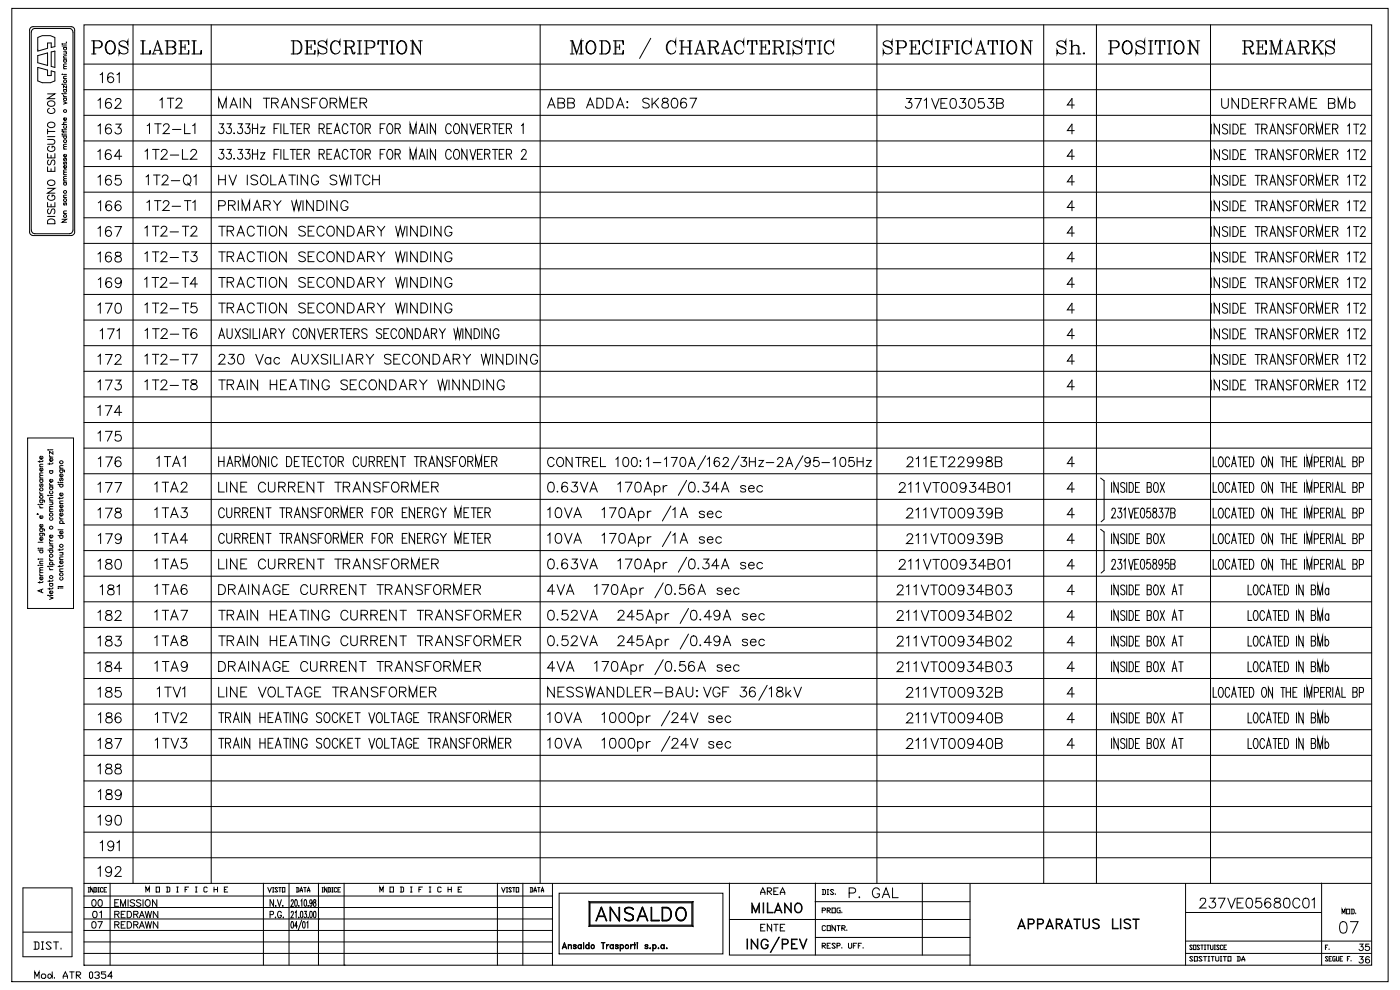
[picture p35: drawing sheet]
<svg xmlns="http://www.w3.org/2000/svg" width="297mm" height="210mm" viewBox="0 0 297 210" stroke-linecap="round" stroke-linejoin="round" font-family="sans-serif">
<g fill="none" stroke="#000" stroke-width=".21">
<path d="M2.5 1.8h292v206.4h-292zM6.5 5.8l.4-.1h8.2a.73 .73 0 0 1 .7 .7v43l-.2 .4-.5 .2h-8.1l-.5-.2-.2-.4v-43.1zM6.9 6.2l.3-.2h7.5a.78 .78 0 0 1 .8 .8v42.2a.74 .74 0 0 1-.8 .6h-7.3a.85 .85 0 0 1-.8-.8v-42zM8 8l1-.4h1.7l.9 .4v1.9l-.7 .2v-1h-.8v1.1l-2.1 .6zM8 14.3l2.1 .6v1.1h.8v-1l.7 .3v1.9l-.9 .3h-1.7l-1-.3zM8 11.8l2.1-.6v2.7l-2.1-.6zM10.1 19.9h1.5l-1.5 1h1.5M10.9 11l.7-.2v3.5l-.7-.2zM13.2 19.9h.1M13.2 17.9h.1M13.2 9.4h.1M13.2 9.8h.9"/>
<path d="M13.2 15.8h.1M13.5 19.9h.6M13.5 19h.6M13.5 17.9h.6M13.5 16.7h.6M13.5 15.8h.6M13.5 14.6h.6M13.5 12.7h.6M13.5 12.3h.6M13.5 11h.6M13.5 10.1h.6M13.5 9.3h.6"/>
<path d="M13.6 19a.32 .32 0 0 0 0 .5 .32 .32 0 0 0 .4 0 .32 .32 0 0 0 0-.5M13.6 12.7a.3 .3 0 0 0 0 .4 .3 .3 0 0 0 .4 0 .3 .3 0 0 0 0-.4M13.6 10.1a.3 .3 0 0 0 0 .4 .3 .3 0 0 0 .4 0 .3 .3 0 0 0 0-.4M13.9 11l.2 .2v.2l-.6 .1M14.1 8.9l-.1 .1M14.1 18.2v.5l-.6-.5v.5M14.1 16.2h-.6v.3l.2 .2M14.1 14.1h-.6v.2l.2 .3M14.1 13.6l-.6 .1 .2 .4M14.1 11.8l-.6 .2 .2 .3M17.8 5.3h273.2v199.4h-273.2zM10.1 39.9h1.5l-1.5 1.1h1.5"/>
<path d="M10.1 35.4v.9h1.5v-.9M10.1 32.6v.9h1.5v-.9M10.1 29.6h1.1a.51 .51 0 0 1 .4 .5 .51 .51 0 0 1-.4 .5h-1.1M10.1 29h1.5M10.1 27.9h1.5M10.1 27.4v1M10.2 38.5a.78 .78 0 0 1 .9-.3 .78 .78 0 0 1 .5 .9 .78 .78 0 0 1-1 .3 .78 .78 0 0 1-.4-.9zM10.2 26.2a.78 .78 0 0 1 .9-.3 .78 .78 0 0 1 .5 .9 .78 .78 0 0 1-1 .3 .78 .78 0 0 1-.4-.9zM10.2 21.7a.78 .78 0 0 1 .9-.3 .78 .78 0 0 1 .5 .9 .78 .78 0 0 1-1 .3 .78 .78 0 0 1-.4-.9zM10.3 34a.56 .56 0 0 0-.2 .5 .56 .56 0 0 0 .4 .5l.7-1h.2l.2 .3-.2 .7M10.5 31a.56 .56 0 0 0-.4 .7 .56 .56 0 0 0 .6 .4 .64 .64 0 0 0 .8-.2 .64 .64 0 0 0-.1-.8l-.4-.1v.4M10.5 23a.56 .56 0 0 0-.4 .6 .56 .56 0 0 0 .6 .5 .64 .64 0 0 0 .8-.2 .64 .64 0 0 0-.1-.9h-.1"/>
<path d="M10.8 32.9v.6M10.8 35.8v.5M13.2 28.5h.1M13.2 27.8l.1 .2h.8M13.2 27.6h.1M13.2 28.8h.9M13.2 26.4h.9M13.5 21.6l.6 .3-.6 .2M13.5 20.2l.3 .3M13.5 38.7h.6M13.5 38.4h.6M13.5 37.1h.6"/>
<path d="M13.5 31.6h.6M13.5 28.4h.6M13.5 27.8v.3M13.5 27.5h.6M13.5 20.8h.6M13.5 20.5h.6M13.6 38.7a.3 .3 0 0 0 0 .5 .3 .3 0 0 0 .4 0 .3 .3 0 0 0 0-.5M13.6 34.3l-.1 .2 .1 .4 .3-.5h.2l-.1 .5M13.6 33.6l-.1 .1v.3h.2l.1-.3 .2-.1v.5M13.6 28.8a.3 .3 0 0 0 0 .5 .3 .3 0 0 0 .4 0 .3 .3 0 0 0 0-.5M13.6 26.7a.3 .3 0 0 0 0 .4 .3 .3 0 0 0 .4 0 .3 .3 0 0 0 0-.4M13.6 20.8a.32 .32 0 0 0 0 .5 .32 .32 0 0 0 .4 0 .32 .32 0 0 0 0-.5"/>
<path d="M14 35.1a.31 .31 0 0 1 .1 .5 .31 .31 0 0 1-.5 0 .31 .31 0 0 1 .1-.5l.1 .6M14 32.8a.31 .31 0 0 1 .1 .4 .31 .31 0 0 1-.5 0 .31 .31 0 0 1 .1-.4l.1 .5M14 25a.29 .29 0 0 1 .1 .4 .29 .29 0 0 1-.5 0 .29 .29 0 0 1 .1-.4l.1 .5M14.1 37.9l-.6 .1 .2 .4M14.1 37.4h-.6v.3l.2 .2M14.1 36.5l-.6 .2 .2 .4M14.1 36l-.6 .1v.2l.2 .2M14.1 31.1l-.6 .1 .2 .4M14.1 30.6h-.6v.3l.2 .2M14.1 25.9h-.6v.3l.2 .2M10.1 42.9v1h1.5v-1M10.1 45.9h1.5"/>
<path d="M10.2 46.7a.89 .89 0 0 1 1.4 .2v.6h-1.5zM10.3 44.3a.56 .56 0 0 0-.2 .6 .56 .56 0 0 0 .4 .4l.7-1h.2l.2 .4-.2 .6M10.5 41.4a.56 .56 0 0 0-.4 .6 .56 .56 0 0 0 .6 .5 .64 .64 0 0 0 .8-.2 .64 .64 0 0 0-.1-.8l-.4-.1v.3M10.8 43.3v.6M13.2 46.5h.9l-.9 .6h.9M13.5 45.3h.6M13.5 41.9h.6M13.6 43l-.1 .2 .1 .3 .3-.4h.2l-.1 .4M14.1 44.7l-.6 .2 .2 .4M14.1 41.4l-.6 .1 .2 .4M5.9 92.9h9.7v36.2h-9.7zM8.4 97.7v.4"/>
<path d="M8.4 99h.7M9 99.3a.33 .33 0 0 1 0 .5 .33 .33 0 0 1-.5 0 .33 .33 0 0 1 .1-.5l.1 .6M9 96.8a.32 .32 0 0 1 .1 .5 .32 .32 0 0 1-.5 0 .32 .32 0 0 1 .1-.5v.6M9.1 98.5h-.6l.1 .5M9.1 97.7l-.2 .2h-.8M10.2 95.5h.1M10.5 96.6v.2l.3 .2M10.5 98.2v.3M10.5 99.8h.7M10.5 97h.7M10.5 95.4h.7M10.7 99.8a.33 .33 0 0 0-.1 .5 .33 .33 0 0 0 .5 0 .33 .33 0 0 0-.1-.5"/>
<path d="M11 97.2a.32 .32 0 0 1 .2 .5 .32 .32 0 0 1-.5 0 .32 .32 0 0 1 .1-.5v.6M11.2 98.2l-.2 .2h-.8M11.2 95.8v.5l-.7-.5v.5M12.7 99.7h.9l.1 .4M12.7 99.3h.7M12.8 99.7a.33 .33 0 0 0 0 .5 .33 .33 0 0 0 .4 0 .33 .33 0 0 0 0-.5M13.4 98.8h-.7v.4l.2 .1M7.9 109l.3 .1M8.1 120h.1M8.1 118.6h.1M8.1 116.7h1M8.1 115h1"/>
<path d="M8.1 116.4h.1M8.1 107h.1M8.4 113.1h.8l.2 .1v.4M8.4 112.2h.8l.2 .1v.3M8.4 107.3l.1 .2 .2 .2M8.4 106.1h.8l.2 .1v.3M8.4 104.4l.1 .2 .2 .2M8.4 119.9h.7M8.4 119.6h.7M8.4 118.6h.7M8.4 116.3h.7M8.4 107.7h.7"/>
<path d="M8.4 107h.7M8.4 104.8h.7M8.4 101.8h.7M8.4 101.4h.7M8.6 116.7a.33 .33 0 0 0-.1 .5 .33 .33 0 0 0 .5 0 .33 .33 0 0 0 0-.5M8.6 113.1a.33 .33 0 0 0-.1 .5 .33 .33 0 0 0 .5 0 .33 .33 0 0 0 0-.5M8.6 112.2a.33 .33 0 0 0-.1 .5 .33 .33 0 0 0 .5 0 .33 .33 0 0 0 0-.5M8.6 106.1a.33 .33 0 0 0-.1 .5 .33 .33 0 0 0 .5 0 .33 .33 0 0 0 0-.5M8.6 102.6l-.2 .2 .2 .4 .2-.5h.3l-.1 .5M8.6 101.8a.33 .33 0 0 0-.1 .4 .33 .33 0 0 0 .5 0 .33 .33 0 0 0 0-.4M9 114a.32 .32 0 0 1 .1 .5 .32 .32 0 0 1-.5 0 .32 .32 0 0 1 .1-.5v.6M9 111.2a.33 .33 0 0 1 0 .5 .33 .33 0 0 1-.5 0 .33 .33 0 0 1 .1-.5l.1 .6"/>
<path d="M9 109.4a.31 .31 0 0 1 0 .5 .31 .31 0 0 1-.5 0 .31 .31 0 0 1 .1-.5l.1 .6M9.1 119l-.6 .1 .1 .5M9.1 100.8l-.6 .1 .1 .5M9.1 100.3h-.6l.1 .5M10.2 116.7h1M10.2 105.1h.1M10.5 118.4v.3l.3 .2M10.5 115v.2l.3 .2M10.5 114.3v.3l.3 .1M10.5 102.5v.3l.3 .1M10.5 119.8h1M10.5 118.9h.7"/>
<path d="M10.5 115.8h.7M10.5 115.4h.7M10.5 114.7h.7M10.5 108.5h.7M10.5 106.5h.7M10.5 106.1h.7M10.5 105.1h.7M10.5 103.3h.7M10.5 102.9h.7M10.7 119.8a.32 .32 0 0 1-.1-.5 .32 .32 0 0 1 .5 0 .32 .32 0 0 1-.1 .5M10.7 116.7a.33 .33 0 0 0-.1 .5 .33 .33 0 0 0 .5 0 .33 .33 0 0 0-.1-.5M10.7 109.8a.33 .33 0 0 0-.1 .5 .33 .33 0 0 0 .5 0 .33 .33 0 0 0-.1-.5"/>
<path d="M10.7 104.2a.33 .33 0 0 0-.1 .4 .33 .33 0 0 0 .5 0 .33 .33 0 0 0-.1-.4M10.7 103.3a.33 .33 0 0 0-.1 .5 .33 .33 0 0 0 .5 0 .33 .33 0 0 0-.1-.5M11 115.8l.2 .4-.7 .1M11 106.5l.2 .2-.1 .3h-.6M11 113.5a.33 .33 0 0 1 .1 .5 .33 .33 0 0 1-.5 0 .33 .33 0 0 1 .1-.5l.1 .6M11 101.7a.32 .32 0 0 1 .2 .5 .32 .32 0 0 1-.5 0 .32 .32 0 0 1 .1-.5v.6M11.2 108h-.7l.2 .5M11.2 107.4l-.7 .1 .2 .5M11.2 105.5l-.7 .1 .2 .5M12.3 113.6h1.1M12.3 112.4h1.1M12.3 102.7h1.1"/>
<path d="M12.3 102.4h.1M12.7 109.7v.2l.2 .2M12.7 105.5v.4M12.7 116.4v.4M12.7 119.9v.4M12.7 118.7h.7M12.7 117.2h.7M12.7 111h1M12.7 110.1h.7M12.7 106.8h.7M12.7 102.4h.7M12.8 113.6a.33 .33 0 0 0 0 .5 .33 .33 0 0 0 .4 0 .33 .33 0 0 0 0-.5"/>
<path d="M12.8 111a.33 .33 0 0 1 0-.5 .33 .33 0 0 1 .4 0 .33 .33 0 0 1 0 .5M12.8 108l-.1 .5h.2l.3-.5 .2 .2-.2 .4M12.8 102.7a.33 .33 0 0 0 0 .5 .33 .33 0 0 0 .4 0 .33 .33 0 0 0 0-.5M12.8 101.4l-.1 .5h.2l.3-.5 .2 .2-.2 .4M13.2 117.2l.2 .3-.1 .2h-.6M13.2 119a.32 .32 0 0 1 .1 .5 .32 .32 0 0 1-.5 0 .32 .32 0 0 1 .1-.5v.6M13.2 112.7a.32 .32 0 0 1 .1 .5 .32 .32 0 0 1-.5 0 .32 .32 0 0 1 .1-.5v.6M13.2 108.8a.32 .32 0 0 1 .1 .5 .32 .32 0 0 1-.5 0 .32 .32 0 0 1 .1-.5v.6M13.2 107.1a.32 .32 0 0 1 .1 .5 .32 .32 0 0 1-.5 0 .32 .32 0 0 1 .1-.5v.6M13.2 104.6a.32 .32 0 0 1 .1 .5 .32 .32 0 0 1-.5 0 .32 .32 0 0 1 .1-.5v.6M13.2 100.6a.32 .32 0 0 1 .1 .5 .32 .32 0 0 1-.5 0 .32 .32 0 0 1 .1-.5v.6M13.4 119.9l-.2 .2h-.9"/>
<path d="M13.4 118.1l-.7 .1v.3l.2 .2M13.4 116.4l-.2 .2h-.9M13.4 106.3h-.7v.4l.2 .1M13.4 105.5l-.2 .2h-.9M8.4 121.7l.1 .3 .2 .1M8.4 123.3v.4M8.4 122.1h.7M8.4 121.5h.7M8.8 125.1v.5M9 122.4a.32 .32 0 0 1 .1 .5 .32 .32 0 0 1-.5 0 .32 .32 0 0 1 .1-.5v.6M9.1 124.9l-1 .4 1 .4M9.1 123.3l-.2 .3h-.8"/>
<path d="M9.1 120.9h-.6l-.1 .3 .2 .3M9.1 120.4h-.6l.1 .5M10.2 126.3h.1M10.2 120.2h.1M10.5 126.6l.7 .2-.7 .4M10.5 120.5v.2l.3 .1M10.5 126.3h.7M10.5 123.1v.3M10.5 124.7v.4M10.5 123.8h.7M10.5 120.8h.7M10.5 120.1h.7"/>
<path d="M10.7 123.8a.33 .33 0 0 0-.1 .5 .33 .33 0 0 0 .5 0 .33 .33 0 0 0-.1-.5M11 125.4a.32 .32 0 0 1 .2 .5 .32 .32 0 0 1-.5 0 .32 .32 0 0 1 .1-.5v.6M11.2 124.6l-.2 .3h-.8M11.2 123l-.2 .3h-.8M12.3 124.4h1.1M12.3 124.8h.1M12.7 124.7h.7M12.7 121.2h.7M12.8 122.5a.33 .33 0 0 0 0 .5 .33 .33 0 0 0 .4 0 .33 .33 0 0 0 0-.5M13.4 120.7h-.7v.2l.2 .3M4.9 197.7h10.4M4.9 188.3h10.4v14.6h-10.4z"/>
<path d="M7.2 199.8h.8l.3 .2v1.1l-.3 .2h-.8M7.5 199.8v1.5M8.8 199.8h.5M9 199.8v1.5M11.4 199.8h1M11.9 199.8v1.5M17.8 190.1h99.4M17.8 192.5h99.4M17.8 194.9h99.4M17.8 197.4h99.4M17.8 199.8h99.4M17.8 187.4h273.1"/>
<path d="M18.7 188.3h.3M18.7 189.2h.3M18.8 188.3v.9M19.6 190.9a.44 .44 0 0 1 .7 .2l.1 .3a.63 .63 0 0 1-.5 .8 .94 .94 0 0 1-.3-1.3zM19.8 188.3v.9l-.6-.9v.9M20 188.3h.4l.1 .1v.7l-.5 .1M20.1 188.3v.9M20.8 188.3h.3M20.8 189.2h.3M20.9 188.3v.9M21 190.9a.45 .45 0 0 1 .7 .2v.3a.58 .58 0 0 1-.5 .8 .9 .9 0 0 1-.2-1.3zM21.8 188.4l-.1-.1-.4 .1v.7l.1 .1 .4-.1"/>
<path d="M22.1 188.7h.2M22.6 188.3h-.5v.9h.5M23.4 187.3v17.4M24.3 191.5h.6M25.2 190.8h-.9v1.4h.9M25.6 192.2v-1.4l.5 1.4 .5-1.4v1.4M27.2 190.8v1.4M28.6 191l-.4-.2-.6 .2 .1 .3 .7 .3 .2 .3v.1l-.4 .2-.6-.2M29.9 191l-.3-.2-.6 .2v.3l.8 .4 .1 .3-.3 .2-.6-.2M30.3 190.8v1.4M30.9 191l.3-.2a.68 .68 0 0 1 .7 .8 .68 .68 0 0 1-.8 .6l-.3-.5zM30.9 189.2v-1.1l.4 .8 .4-.8v1.1"/>
<path d="M33.1 188.1h.7v1.1h-.7zM33.3 190.8v1.4l-1-1.4v1.4M35.3 188.1h.5l.2 .2v.7l-.2 .2h-.5M35.5 188.1v1.1M37.5 189.2h.3M37.5 188.1h.3M37.6 188.1v1.1M39.3 188.7h.3M40 188.1h-.7v1.1M41.5 189.2h.3M41.5 188.1h.3M41.6 188.1v1.1"/>
<path d="M44 188.3l-.2-.2h-.4l-.1 .2v.7l.1 .2h.4l.2-.2M45.4 188.7h.7M45.4 188.1v1.1M46.1 188.1v1.1M47.6 188.7h.3M48.3 188.1h-.7v1.1h.7M55.9 187.3v17.4M56.8 188.3l.4 .9 .4-.9M57.8 188.3h.3M57.8 189.2h.3M58 188.3v.9M58 190.8v1.4l-.7-1.4v1.4"/>
<path d="M58.5 192.1v.1zM58.8 190.8l.5 1.4 .4-1.4M58.9 188.4l-.4-.1-.2 .1 .6 .7-.2 .1-.4-.1M59.1 188.3h.6M59.4 188.3v.9M59.9 188.3h.5v.9h-.5zM60 192.1h.1M61.3 187.3v17.4M61.8 191.2l.1-.4 .3 .1-.1 .7-.4 .6h.6M62.6 190.9l.2-.1a.93 .93 0 0 1 0 1.4l-.3-.6zM62.9 188.3h.4l.1 .1v.7l-.5 .1M63 188.3v.9"/>
<path d="M63.4 192.1v.1zM63.6 189.2l.3-.9 .3 .9M63.6 188.9h.6M63.8 191.1l.2-.3v1.4M64.4 188.3h.5M64.6 190.9h.3l.1 .2v.9l-.2 .2-.3-.2zM64.7 188.3v.9M65.2 189.2l.3-.9 .2 .9M65.2 188.9h.5M65.4 192.1v.1zM66.2 191.3l-.2 .4a.42 .42 0 0 1-.3-.4 .42 .42 0 0 1 .4-.4l.1 1.1-.2 .2-.3-.2M66.6 190.9v.4a.47 .47 0 0 1 .4 .4 .47 .47 0 0 1-.3 .5 .53 .53 0 0 1-.2-.5 .53 .53 0 0 1 .5-.4v-.4z"/>
<path d="M67.6 194.9h.1M67.6 187.3v17.4M68.3 188.3h.3M68.3 189.2h.3M68.4 188.3v.9M69.4 188.3v.9l-.6-.9v.9M69.6 188.3h.4l.1 .1v.7l-.5 .1M69.7 188.3v.9M70.4 188.3h.3M70.4 189.2h.3M70.5 188.3v.9M71.4 188.4l-.1-.1-.4 .1v.7l.1 .1 .4-.1"/>
<path d="M71.7 188.7h.3M72.2 188.3h-.5v.9h.5M73 187.3v17.4M80.6 189.2v-1.1l.3 .8 .4-.8v1.1M82.7 188.1h.8v1.1h-.8zM84.9 188.1h.5l.2 .2v.7l-.2 .2h-.5M85.1 188.1v1.1M87.1 189.2h.3M87.1 188.1h.3M87.2 188.1v1.1M88.9 188.7h.4M89.6 188.1h-.7v1.1"/>
<path d="M91.1 189.2h.3M91.1 188.1h.3M91.2 188.1v1.1M93.6 188.3l-.2-.2h-.4l-.1 .2v.7l.1 .2 .6-.2M95 188.7h.7M95 188.1v1.1M95.7 188.1v1.1M97.2 188.7h.3M97.9 188.1h-.7v1.1h.7M105.5 187.3v17.4M106.4 188.3l.4 .9 .4-.9M107.4 188.3h.3"/>
<path d="M107.4 189.2h.3M107.6 188.3v.9M108.5 188.4l-.4-.1-.2 .1 .6 .7-.2 .1-.4-.1M108.7 188.3h.6M109 188.3v.9M109.5 188.3h.5v.9h-.5zM110.9 187.3v17.4M112.5 188.3h.4l.1 .1v.7l-.1 .1h-.4M112.6 188.3v.9M113.3 189.2l.2-.9 .3 .9M113.3 188.9h.5M114.1 188.3h.4"/>
<path d="M114.3 188.3v.9M114.8 189.2l.3-.9 .2 .9M114.8 188.9h.5M117.2 187.4v17.3M126.5 195.3l1.1-2.8 1.1 2.8M126.9 194.4h1.4M127 194.3h1.2M127.5 192.5h.1l1.1 2.8h-.1l-1-2.7-1.1 2.7h-.1zM129.4 192.5h.1l1.8 2.6v-2.6h.1v2.8h-.1l-1.8-2.6v2.6h-.1zM131.4 192.5v2.8l-1.9-2.8v2.8M132.5 194.8l.8 .4a.66 .66 0 0 0 .9-.3 .66 .66 0 0 0-.4-.9l-1.1-.4a.73 .73 0 0 1-.1-1 .73 .73 0 0 1 1-.1l.5 .1 .2 .3a.93 .93 0 0 0-.9-.4 .93 .93 0 0 0-.8 .7l.3 .3 .8 .3a.79 .79 0 0 1 .7 1 .79 .79 0 0 1-1.2 .5l-.4-.1-.3-.3M132.5 194.8v.1"/>
<path d="M134.3 192.9a.97 .97 0 0 0-1-.5 .97 .97 0 0 0-.8 .8l.4 .4 .7 .3a.73 .73 0 0 1 .7 .9 .73 .73 0 0 1-1 .5l-.8-.4M134.4 192.8a1.29 1.29 0 0 0-1.9 0 .76 .76 0 0 0 .5 .9l.8 .2a.73 .73 0 0 1 .3 1.3 1.33 1.33 0 0 1-1.6-.3M135.2 195.3l1.1-2.8 1.1 2.8M135.6 194.4h1.4M135.7 194.3h1.2M136.2 192.5h.1l1.1 2.8h-.1l-1-2.7-1 2.7h-.2zM138.1 192.5h.2v2.7h1.5v.1h-1.7zM138.1 195.2h1.7M138.2 192.5v2.8h1.6M140.4 192.5h1.1a1.57 1.57 0 0 1 .9 1.4 1.57 1.57 0 0 1-.9 1.4h-1.1zM140.4 192.5h1.1a1.51 1.51 0 0 1 .8 1.4 1.51 1.51 0 0 1-.8 1.3h-1.1M140.5 192.5h1a1.53 1.53 0 0 1 1 1.4 1.53 1.53 0 0 1-1 1.4h-1z"/>
<path d="M140.6 192.6h.9a1.46 1.46 0 0 1 0 2.6h-.9zM143.7 192.8l.5-.3a1.48 1.48 0 0 1 1.4 1 1.48 1.48 0 0 1-.6 1.7l-.3 .1a1.48 1.48 0 0 1-1.3-.9 1.48 1.48 0 0 1 .3-1.6zM143.7 192.9a1.06 1.06 0 0 1 1.3-.2 1.06 1.06 0 0 1 .5 1.3 1.06 1.06 0 0 1-1.1 1.2 1.06 1.06 0 0 1-1-1.3zM143.8 192.7a1.12 1.12 0 0 1 1.3 0 1.12 1.12 0 0 1 .5 1.2 1.12 1.12 0 0 1-.5 1.2 1.12 1.12 0 0 1-1.3 0 1.86 1.86 0 0 1 0-2.4zM143.9 192.8a.97 .97 0 0 1 1.1 0 .97 .97 0 0 1 .4 1.1 .96 .96 0 0 1-.4 1.1 .96 .96 0 0 1-1.2-.2 1.71 1.71 0 0 1 .1-2zM154.7 187.3v15.3h51.1M154.7 195h51.1M158.5 199.2l.1 2.1zM159.3 199.2l1.4 1.8 .1-1.8v2.1l-1.3-1.8-.2 1.8zM159.5 191.5l.8 1.8 .8-1.8v2.1l-.1-1.6-.7 1.6-.7-1.6-.1 1.6zM161.4 189.7v-.4l.4-1 .5 1v.4M161.4 189.3h.9"/>
<path d="M161.4 196.8h.4M161.6 199.5a.74 .74 0 0 1 1.3 .2 .75 .75 0 0 0-.8-.4 .75 .75 0 0 0-.6 .7v.5a.66 .66 0 0 0 .7 .7 .66 .66 0 0 0 .6-.7l-.4-.1h.5a.77 .77 0 0 1-.7 .9 .77 .77 0 0 1-.8-.8zM161.9 191.5l.1 2.1zM162.3 196.1h-.9v1.4h.9M162.8 191.5l.1 2 1.1 .1h-1.2zM162.8 189h.6l.3-.2v-.2l-.3-.3h-.6v1.4M163 189l.7 .7M163.7 196.1v1.4l-.9-1.4v1.4M164.1 189h.5M164.1 196.1h1M164.5 193.1h1.2M164.6 193h1"/>
<path d="M164.6 196.1v1.4M165.1 191.5l.8 2.1-.8-1.7-.8 1.7zM165.1 188.3h-1v1.4h1M165.2 198.8l-1.8 3.2zM165.5 189.7v-.4l.5-1 .5 1v.4M165.5 189.3h1M165.5 196.8h.5M166.4 191.5l1.3 1.8 .2-1.8v2.1l-1.4-1.7-.1 1.7zM166.5 196.1h-1v1.4h1M167.9 199.2h1.2l-1.1 .1v1.9l1.1 .1h-1.2zM168.7 191.9l.2-.3a1 1 0 0 1 1.2 .5 1 1 0 0 1-.2 1.2l-.4 .3a1.06 1.06 0 0 1-.9-.6 1.06 1.06 0 0 1 .1-1.1zM168.9 191.7a.71 .71 0 0 1 1.1 .6 .88 .88 0 0 1-.8 1.2 1.05 1.05 0 0 1-.3-1.8z"/>
<path d="M169.6 199.2l.8 1.8 .8-1.8-.8 2.1zM172.9 191.3h32.9M173 187.3v15.3M173 198.8h32.8M174.4 188.7h.5l.2 .2v.7l-.2 .1h-.5M174.4 193.1h.5l.2-.3-.2-.2h-.5v1M174.6 188.7v1M175.1 196.5l-.2-.2h-.3l-.2 .2v.7l.2 .2h.3l.2-.2M175.5 196.3h.6v1.1h-.6zM175.5 193.1h.5l.1-.3-.1-.2h-.5v1M175.5 189.7h.3M175.5 188.7h.3"/>
<path d="M175.6 188.7v1M175.6 193.1l.5 .5M176.5 192.6h.7v1h-.7zM176.8 188.9l-.1-.2h-.4l-.2 .2 .7 .7-.1 .1h-.4l-.2-.1M177.2 196.3v1.1l-.7-1.1v1.1M177.2 189.6v.1M177.6 196.3h.6M177.9 196.3v1.1M178.2 192.6h-.5l-.1 .2v.6l.1 .2h.5v-.5h-.2M178.6 196.9h.5l.2-.4-.2-.2h-.5v1.1M178.6 193.4v.2M178.8 196.9l.5 .5"/>
<path d="M179.6 197.2v.2M180.1 189.4h.9a.55 .55 0 0 0 .5-.5 .55 .55 0 0 0-.5-.6h-.9v2.1M182.3 190.2v.2l.1-.1M186.5 188.8a.76 .76 0 0 0-.8-.5 .76 .76 0 0 0-.6 .8 .88 .88 0 0 0 .2 1.1 .88 .88 0 0 0 1.2-.1v-.5h-.4M187.1 190.4l.9-2.1 .7 2.1M187.5 189.7h1M189.3 188.3v2.1h1.2M195.7 187.3v15.3M205.8 187.4v17.4M216.1 196.5h1.2M216.2 196.4h1M216.7 194.9l.8 2.1-.8-1.8-.8 1.8z"/>
<path d="M218.2 195.9l1-.1v-.7l-1-.1-.1 2v-2.1h.9l.4 .4v.3l-.4 .4h-.8M220.2 195.9l1-.1v-.7l-1-.1-.1 2v-2.1h.9l.3 .2 .1 .5-.2 .3-1 .1M222.1 196.5h1.2M222.2 196.4h1M222.7 194.9l.7 2.1-.7-1.8-.8 1.8zM224.2 195.9l.9-.1v-.7l-.9-.1-.2 2v-2.1h.9a.55 .55 0 0 1 .5 .6 .55 .55 0 0 1-.5 .5h-.7M224.6 196l.8 1-.6-1M226 196.5h1.2M226.1 196.4h1M226.6 194.9l.8 2.1-.8-1.8-.8 1.8zM227.8 194.9l1.3 .1zM228.4 195v2l.1-2"/>
<path d="M229.7 194.9l.2 1.8 .4 .2 .6-.2 .1-1.8 .1 1.5a.69 .69 0 0 1-.7 .6 .69 .69 0 0 1-.7-.6zM232 195a.98 .98 0 0 1 1.2 .2h-.2a.66 .66 0 0 0-1.1 .2l.3 .3a.96 .96 0 0 1 1 1 .93 .93 0 0 1-1.4 0l.5 .2 .7-.1 .1-.4a1.12 1.12 0 0 0-1.1-.7 .44 .44 0 0 1 0-.7zM236 194.9l.1 2 1.1 .1h-1.2zM237.7 194.9l.1 2.1zM238.4 195.2a.97 .97 0 0 1 1.5 0h-.3a.78 .78 0 0 0-1.1 0l.2 .4 .7 .3a.6 .6 0 0 1 .2 1 .98 .98 0 0 1-1.2-.2h.3a.78 .78 0 0 0 1 0l-.1-.5-.9-.5zM240.3 194.9l1.3 .1zM240.9 195v2l.1-2M251.5 187.4v17.3M251.6 193.5h28.7M251.6 199.6h39.4M254.6 191l.2-.4 .6-.1a.48 .48 0 0 1 .3 .8l-1.2 1.3h1.4M256.7 190.5h1.1l-.6 .8a.7 .7 0 0 1 .5 1.1 .7 .7 0 0 1-1.2-.2"/>
<path d="M258.4 190.5h1.5l-1 2.1M260.5 190.5l.7 2.1 .8-2.1M262.4 191.5h.8M263.7 190.5h-1.3v2.1h1.3M264.6 190.6a.72 .72 0 0 1 1 .3 1.07 1.07 0 0 1-.7 1.7 1.34 1.34 0 0 1-.3-2zM267.5 190.5h-1l-.1 .9a.73 .73 0 0 1 1.1 0 .73 .73 0 0 1-.1 1.1 .73 .73 0 0 1-1.1-.3M269.5 190.8a.65 .65 0 0 0-.9-.2 1.2 1.2 0 0 0 .4 2 .65 .65 0 0 0 .6-.7 .65 .65 0 0 0-.6-.6 .65 .65 0 0 0-.7 .6M270.5 190.6a.42 .42 0 0 0 .2 .7 .77 .77 0 0 1 .8 .2 .77 .77 0 0 1 .1 .9 .74 .74 0 0 1-.9 .2 .74 .74 0 0 1-.4-.7 1.35 1.35 0 0 1 1.2-.7l.1-.4a.84 .84 0 0 0-1.1-.2zM272.6 190.6a.72 .72 0 0 1 .9 .3 1.08 1.08 0 0 1-.6 1.7 .93 .93 0 0 1-.6-1.2zM275.7 191a.76 .76 0 0 0-.8-.5 .76 .76 0 0 0-.7 .8 .93 .93 0 0 0 .3 1 .93 .93 0 0 0 .9 .2l.3-.4M276.6 190.6a.72 .72 0 0 1 1 .3 1.94 1.94 0 0 1-.2 1.6 .65 .65 0 0 1-1-.3 1.64 1.64 0 0 1 .2-1.6zM278.3 190.9l.5-.4v2.1"/>
<path d="M280.4 187.3v17.4M284.5 195.6a.76 .76 0 0 1 1.1 .3 2.19 2.19 0 0 1-.2 1.9 .8 .8 0 0 1-1.1-.3 2.13 2.13 0 0 1 .2-1.9zM284.7 193.8v-1l.3 .7 .3-.7v1M285.6 192.8h.7v1h-.7zM286.5 195.5h1.6l-1.2 2.4M286.6 192.8h.5l.2 .2v.7l-.2 .1h-.5M286.8 192.8v1M287.6 193.7v.1M7.4 207.5v-1.4l.4 1 .5-1v1.4M8.8 201.3h.5M9 206.6h.5l.2 .2v.5l-.2 .2h-.5l-.2-.2v-.5zM10.2 206.8l.4-.2 .5 .5-.5 .4h-.2l-.2-.2z"/>
<path d="M10.9 200l-.3-.2h-.5l-.3 .2 1.1 1.1-.3 .2h-.5l-.3-.2M11.1 206.1v1.4M11.5 207.3v.2M12.9 201.1v.2M13.4 207.5v-.4l.5-1 .4 1v.4M13.4 207.1h.9M14.8 206.1h.9M15.2 206.1v1.4M16.2 206.8h.7l.2-.2v-.2l-.2-.3h-.7v1.4M16.4 206.8l.7 .7M17.8 202.2h99.4M19 206.4l.2-.3 .4 .3v.9l-.2 .2-.4-.2z"/>
<path d="M20.1 206.4l.3-.3h.4l.3 .3v.2l-.5 .2M20.8 206.8l.3 .3v.2l-.3 .2h-.4l-.3-.2M22.4 206.1h-.9v.5h.7l.2 .2v.5l-.2 .2h-.5l-.2-.2M23.8 207.1h-.9l.7-1v1.4M73 204.7h.1M166 200.2l1-.1v-.7l-1-.1-.1 2v-2.1h.9l.3 .2a.57 .57 0 0 1-.3 .9h-.8M168 200.2h.6l-.6 .1M174.4 200.6h.5l.2-.3-.2-.2h-.5v1M174.6 200.6l.5 .5M175.5 200.6h.3M176.1 200.1h-.6v1h.6M177.2 200.3l-.2-.2h-.3l-.2 .2 .7 .7-.2 .1h-.3l-.2-.1"/>
<path d="M177.6 200.6h.4l.2-.3-.2-.2h-.4v1M178.6 201v.1M180 200.1v.9l.2 .1h.3l.2-.1v-.9M181 200.6h.4M181.7 200.1h-.7v1M182.1 200.6h.3M182.7 200.1h-.6v1M183.1 201v.1M251.6 202.2h39.3M252.9 200.6l-.1-.1-.4 .1 .5 .7-.1 .1-.4-.1M253 203l-.1-.1-.5 .1 .6 .7-.1 .1-.5-.1M253.2 200.5h.5v.9h-.5z"/>
<path d="M253.4 202.9h.6v.9h-.6zM254.5 200.6l-.2-.1-.4 .1 .6 .7-.2 .1-.4-.1M254.7 200.5h.5M255 203l-.2-.1-.5 .1 .7 .7-.2 .1-.5-.1M255 200.5v.9M255.3 202.9h.6M255.5 200.5h.3M255.5 201.4h.3M255.6 200.5v.9M255.6 202.9v.9M256 200.5h.5M256.3 200.5v.9"/>
<path d="M256.3 202.9h.3M256.3 203.8h.3M256.4 202.9v.9M256.8 200.5v.8l.1 .1 .4-.1v-.8M256.9 202.9h.7M257.2 202.9v.9M257.6 200.5h.2M257.6 201.4h.2M257.7 200.5v.9M257.9 202.9v.8l.2 .1 .5-.1v-.8M258.6 200.6l-.4-.1-.1 .1 .5 .7-.1 .1-.4-.1M258.9 202.9h.3"/>
<path d="M258.9 203.8h.3M259 202.9v.9M259.4 200.6l-.1-.1-.4 .1v.7l.1 .1 .4-.1M259.5 202.9h.7M259.6 200.9h.3M259.8 202.9v.9M260.2 200.5h-.6v.9h.6M260.5 202.9h.6v.9h-.6zM262.4 202.9h.5l.2 .1v.7l-.2 .1h-.5M262.6 202.9v.9M263.4 203.8l.3-.9 .4 .9M263.4 203.5h.7"/>
<path d="M281.2 200.9h.2M281.7 203l-.1-.1-.4 .1 .5 .7-.1 .1-.4-.1M281.7 200.5h-.5v.9M281.9 203.4h.3M281.9 201.3v.1M282.4 202.9h-.5v.9h.5M283.2 202.9h-.4l-.1 .1 .1 .8h.4l-.1-.4M283.5 202.9l.1 .9 .4-.1v-.8M284.3 203.4h.2M284.8 202.9h-.5v.9h.5M285.8 203.4h.3M286.3 202.9h-.5v.9"/>
<path d="M286.6 203.7v.1M288.4 200.3h.7l-.4 .5a.45 .45 0 0 1 .5 .4 .45 .45 0 0 1-.4 .5 .45 .45 0 0 1-.5-.4M288.4 202.9h.7l-.4 .5a.46 .46 0 0 1 .4 .8 .46 .46 0 0 1-.8-.2M290.4 200.3h-.7v.5a.5 .5 0 0 1 .7 0 .5 .5 0 0 1-.1 .8 .5 .5 0 0 1-.7-.3M290.5 203.1l-.3-.2a.66 .66 0 0 0-.6 .7 .66 .66 0 0 0 .7 .6 .43 .43 0 0 0 0-.7 .43 .43 0 0 0-.6 .3"/>
<circle cx="13.8" cy="17.2" r=".34"/>
<circle cx="13.8" cy="23.5" r=".33"/>
<circle cx="13.8" cy="29.9" r=".33"/>
<circle cx="13.8" cy="42.5" r=".33"/>
<circle cx="13.8" cy="40.7" r=".33"/>
<circle cx="13.8" cy="45.8" r=".33"/>
<circle cx="13" cy="98.1" r=".34"/>
<circle cx="8.8" cy="105.4" r=".33"/>
<circle cx="8.8" cy="103.8" r=".34"/>
<circle cx="10.8" cy="109.1" r=".34"/>
<circle cx="10.8" cy="111.9" r=".33"/>
<circle cx="10.8" cy="117.9" r=".34"/>
<circle cx="13" cy="115.8" r=".34"/>
<circle cx="10.8" cy="122.4" r=".33"/>
<circle cx="13" cy="121.8" r=".34"/>
</g>
<g fill="#fff" stroke="#000" stroke-width=".21">
<path d="M146.8 191.5l.2-.2v5.2l-.2-.3z"/>
<path d="M125.2 196.2h21.6l.2 .3h-22z"/>
<path d="M125 191.3l.2 .2v4.7l-.2 .3z"/>
<path d="M125 191.3h22l-.2 .2h-21.6z"/>
</g>
<g fill="none" stroke="#000" stroke-width=".21">
<path d="M17.8 13.6h273.2M17.8 19h273.2M19.4 8.7h1.6a.74 .74 0 0 1 .7 .7 .74 .74 0 0 1-.7 .7h-1M19.4 11.4h1M19.8 8.7v2.7M20 8.7v2.7M21 8.7a.77 .77 0 0 1 .6 .7 .77 .77 0 0 1-.6 .7M21.2 15.9l.5-.4v2M23.3 8.7a1.49 1.49 0 0 0-1 1.3 1.49 1.49 0 0 0 1 1.4 1.41 1.41 0 0 0 1.2-1.4 1.41 1.41 0 0 0-1.2-1.3 1.59 1.59 0 0 0 0 2.7M23.5 8.7a1.59 1.59 0 0 1 0 2.7M24 15.8a.58 .58 0 0 0-.9-.2 1.23 1.23 0 0 0 .3 1.9 .65 .65 0 0 0 .7-.6 .65 .65 0 0 0-.6-.6 .65 .65 0 0 0-.7 .5M24.8 15.9l.5-.4v2"/>
<path d="M25.3 9.3l.2 .3 1.5 .6 .1 .9a1.06 1.06 0 0 1-1 .3 1.06 1.06 0 0 1-.8-.7v.7l.1-.3M27 9.1l.1-.4v.8a.96 .96 0 0 0-.8-.9 .96 .96 0 0 0-1 .7l.2 .4 1.3 .5 .3 .3M28.2 5.3v182.1M29.8 11.4h2.1v-.7l-.2 .7M29.8 8.7h1M30.3 8.7v2.7M30.4 8.7v2.7M32.2 11.4h.9M32.5 11.4l.9-2.7 1 2.7M32.8 10.7h1.2M33.4 9.1l.8 2.3M33.8 11.4h.8"/>
<path d="M35 8.7h1.6a.72 .72 0 0 1 .7 .8l-.3 .4-.4 .1M35.4 8.7v2.7M35.6 10h1a.72 .72 0 0 1 .7 .7 .72 .72 0 0 1-.7 .7h-1.6M35.6 8.7v2.7M36.6 8.7a.68 .68 0 0 1 .6 .6 .68 .68 0 0 1-.6 .7M36.6 10a.75 .75 0 0 1 .6 .7 .75 .75 0 0 1-.6 .7M37.9 8.7h2.1v.8l-.1-.8M37.9 11.4h2.1v-.7l-.1 .7M38.3 8.7v2.7M38.5 10h.8M38.5 8.7v2.7M39.3 9.5v1"/>
<path d="M40.7 11.4h2v-.7l-.1 .7M40.7 8.7h.9M41.1 8.7v2.7M41.2 8.7v2.7M44.8 5.3v182.1M61.8 8.7h1.3a1.49 1.49 0 0 1 1 1.3 1.49 1.49 0 0 1-1 1.4h-1.3M62.2 8.7v2.7M62.3 8.7v2.7M63.1 8.7a1.6 1.6 0 0 1 0 2.7M64.7 8.7h2.1v.8l-.1-.8M64.7 11.4h2.1v-.7l-.1 .7M65.1 8.7v2.7"/>
<path d="M65.2 8.7v2.7M65.2 10h.8M66 9.5v1M67.5 9.3l.2 .3 1.4 .5 .2 .4v.6a1.03 1.03 0 0 1-1 .3 1.03 1.03 0 0 1-.8-.7v.7l.1-.3M69.2 9.1l.1-.4v.8a.94 .94 0 0 0-.8-.9 .94 .94 0 0 0-1 .7l.2 .4 1.4 .5 .2 .3M71 8.7a1.57 1.57 0 0 0 0 2.7M72 9.1l.1 .4v-.8l-.1 .4a1.01 1.01 0 0 0-1.2-.4 1.01 1.01 0 0 0-.7 1 1.2 1.2 0 0 0 .3 1.4 1.2 1.2 0 0 0 1.3 .2l.4-.5M72.9 8.7h1.6l.4 .1a.67 .67 0 0 1 0 1.1l-1.5 .1M72.9 11.4h.9M73.3 8.7v2.7M73.4 8.7v2.7M74.1 10l.4 .2 .4 1h.4"/>
<path d="M74.4 10.1l.5 1.3h.2l.2-.3M74.5 8.7a.68 .68 0 0 1 .6 .6 .68 .68 0 0 1-.6 .7M75.8 11.4h.9M75.8 8.7h.9M76.2 8.7v2.7M76.3 8.7v2.7M77.3 8.7h1.5a.75 .75 0 0 1 .7 .5 .75 .75 0 0 1-.2 .8l-1.5 .1M77.3 11.4h.9M77.7 8.7v2.7M77.8 8.7v2.7M78.8 8.7a.77 .77 0 0 1 .6 .7 .77 .77 0 0 1-.6 .7M80.3 8.7l-.1 .8v-.8h2v.8l-.2-.8"/>
<path d="M80.7 11.4h.9M81.1 8.7v2.7M81.2 8.7v2.7M82.7 11.4h.9M82.7 8.7h.9M83.1 8.7v2.7M83.2 8.7v2.7M85.1 8.7a1.51 1.51 0 0 0-.9 1.3 1.51 1.51 0 0 0 .9 1.4 1.46 1.46 0 0 0 1.2-1.1 1.46 1.46 0 0 0-.5-1.5 1.02 1.02 0 0 0-1.1 .1 1.02 1.02 0 0 0-.4 1 1.51 1.51 0 0 0 .8 1.5M85.3 8.7a1.59 1.59 0 0 1 0 2.7M87.1 11.4h.8M87.1 8.7h.5M87.5 8.7v2.7"/>
<path d="M88.8 8.7h.8M89.2 11.2l-1.6-2.5v2.7M89.2 8.7v2.7l-1.6-2.5M114.6 5.3v182.1M121 11.4h.8M121 8.7h.5l.8 2.4M121.4 11.4v-2.7l.9 2.7 .9-2.7v2.7M122.8 11.4h1M123.2 8.7h.6M123.4 8.7v2.7M125.2 8.7a1.51 1.51 0 0 0-.9 1.3 1.51 1.51 0 0 0 .9 1.4 1.46 1.46 0 0 0 1.2-1.1 1.46 1.46 0 0 0-.5-1.5 1.09 1.09 0 0 0-1.3 .2 1.09 1.09 0 0 0-.2 1.2 1.19 1.19 0 0 0 .8 1.2M125.5 8.7a1.63 1.63 0 0 1 0 2.7"/>
<path d="M127.2 8.7h1.3a1.49 1.49 0 0 1 1 1.3 1.49 1.49 0 0 1-1 1.4h-1.3M127.6 8.7v2.7M127.7 8.7v2.7M128.5 8.7a1.6 1.6 0 0 1 0 2.7M130.1 8.7h2.1v.8l-.1-.8M130.1 11.4h2.1v-.7l-.1 .7M130.5 8.7v2.7M130.6 10h.8M130.6 8.7v2.7M131.4 9.5v1M138 8.1l-2.3 4.3M142.3 8.7a1.6 1.6 0 0 0 0 2.7"/>
<path d="M143.2 9.1l.1 .4v-.8l-.1 .4a1.03 1.03 0 0 0-1.1-.4 1.03 1.03 0 0 0-.7 1 1.22 1.22 0 0 0 .2 1.3 1.22 1.22 0 0 0 1.3 .3l.4-.5M144.1 11.4h1M144.1 8.7h1M144.5 8.7v2.7M144.7 10h1.6M144.7 8.7v2.7M145.9 11.4h.9M145.9 8.7h.9M146.3 8.7v2.7M146.4 8.7v2.7M147.3 11.4h.8M147.6 11.4l.9-2.7 .9 2.7"/>
<path d="M147.8 10.7h1.2M148.5 9.1l.8 2.3M148.9 11.4h.8M150.1 8.7h1.6a.72 .72 0 0 1 .7 .8l-.3 .4-.4 .1h-1.1M150.1 11.4h.9M150.5 8.7v2.7M150.6 8.7v2.7M151.3 10l.4 .2 .4 1h.4M151.6 10.1l.5 1.3h.3l.1-.3M151.7 8.7a.68 .68 0 0 1 .5 .6 .68 .68 0 0 1-.5 .7M153 11.4h.8M153.3 11.4l.9-2.7 .9 2.7"/>
<path d="M153.5 10.7h1.2M154.2 9.1l.8 2.3M154.6 11.4h.8M156.7 8.7a1.6 1.6 0 0 0 0 2.7M157.7 9.1l.1 .4v-.8l-.1 .4a1.03 1.03 0 0 0-1.2-.4 1.03 1.03 0 0 0-.7 1 1.22 1.22 0 0 0 .3 1.3 1.22 1.22 0 0 0 1.3 .3l.4-.5M158.7 8.7l-.1 .8v-.8h1.9v.8l-.1-.8M159.1 11.4h.9M159.5 8.7v2.7M159.6 8.7v2.7M161.1 8.7h2.1v.8l-.1-.8M161.1 11.4h2.1v-.7l-.1 .7M161.5 8.7v2.7"/>
<path d="M161.6 10h.8M161.6 8.7v2.7M162.4 9.5v1M163.9 8.7h1.6a.72 .72 0 0 1 .6 .8l-.3 .4-.3 .1h-1.1M163.9 11.4h.9M164.3 8.7v2.7M164.4 8.7v2.7M165.1 10l.4 .2 .3 1h.5M165.3 10.1l.5 1.3h.3l.2-.3M165.5 8.7a.68 .68 0 0 1 .5 .6 .68 .68 0 0 1-.5 .7M166.8 11.4h.9M166.8 8.7h.9"/>
<path d="M167.2 8.7v2.7M167.3 8.7v2.7M168.2 9.3l.3 .3 1.5 .6 .1 .9a1.03 1.03 0 0 1-1.1 .3 1.03 1.03 0 0 1-.8-.7v.7l.2-.3M170 9.1l.1-.4v.8a.94 .94 0 0 0-.9-.9 .94 .94 0 0 0-1 .7l.3 .4 1.3 .5 .3 .3M171 8.7l-.1 .8v-.8h2v.8l-.1-.8M171.4 11.4h.9M171.8 8.7v2.7M171.9 8.7v2.7M173.4 11.4h.9M173.4 8.7h.9M173.8 8.7v2.7M173.9 8.7v2.7"/>
<path d="M175.8 8.7a1.57 1.57 0 0 0 0 2.7M176.7 9.1l.1 .4v-.8l-.1 .4a1.01 1.01 0 0 0-1.1-.4 1.01 1.01 0 0 0-.7 1 1.2 1.2 0 0 0 .2 1.4 1.2 1.2 0 0 0 1.4 .2l.3-.5M186 5.3v182.1M187.4 9.3l.2 .3 1.5 .6 .1 .9a1.06 1.06 0 0 1-1 .3 1.06 1.06 0 0 1-.8-.7v.7l.1-.3M189.1 9.1l.1-.4v.8a.96 .96 0 0 0-.8-.9 .96 .96 0 0 0-1 .7l.2 .4 1.3 .5 .3 .3M190 8.7h1.6a.74 .74 0 0 1 .7 .7 .74 .74 0 0 1-.7 .7h-1.1M190 11.4h.9M190.4 8.7v2.7M190.5 8.7v2.7M191.6 8.7a.77 .77 0 0 1 .6 .7 .77 .77 0 0 1-.6 .7M192.9 8.7h2.2v.8l-.2-.8M192.9 11.4h2.2v-.7l-.2 .7"/>
<path d="M193.3 8.7v2.7M193.5 10h.7M193.5 8.7v2.7M194.2 9.5v1M196.6 8.7a1.57 1.57 0 0 0 0 2.7M197.6 9.1l.1 .4v-.8l-.1 .4a1.01 1.01 0 0 0-1.2-.4 1.01 1.01 0 0 0-.7 1 1.2 1.2 0 0 0 .3 1.4 1.2 1.2 0 0 0 1.3 .2l.4-.5M198.5 11.4h.9M198.5 8.7h.9M198.9 8.7v2.7M199 8.7v2.7M200 8.7h2.1v.8l-.2-.8M200 11.4h.9"/>
<path d="M200.3 8.7v2.7M200.5 10h.8M200.5 8.7v2.7M201.3 9.5v1M202.6 11.4h.9M202.6 8.7h.9M203 8.7v2.7M203.1 8.7v2.7M205 8.7a1.6 1.6 0 0 0 0 2.7M205.9 9.1l.1 .4v-.8l-.1 .4a1.03 1.03 0 0 0-1.2-.4 1.03 1.03 0 0 0-.7 1 1.2 1.2 0 0 0 .3 1.4 1.2 1.2 0 0 0 1.3 .2l.4-.5M206.8 11.4h.8M207.1 11.4l.9-2.7 1 2.7"/>
<path d="M207.4 10.7h1.2M208 9.1l.8 2.3M208.4 11.4h.8M209.7 8.7l-.1 .8v-.8h2v.8l-.1-.8M210.1 11.4h1M210.5 8.7v2.7M210.7 8.7v2.7M212.1 11.4h.9M212.1 8.7h.9M212.5 8.7v2.7M212.7 8.7v2.7M214.5 8.7a1.51 1.51 0 0 0-.9 1.3 1.51 1.51 0 0 0 .9 1.4 1.46 1.46 0 0 0 1.2-1.1 1.46 1.46 0 0 0-.5-1.5 1 1 0 0 0-1.1 .1 1 1 0 0 0-.4 1 1.55 1.55 0 0 0 .8 1.5"/>
<path d="M214.8 8.7a1.63 1.63 0 0 1 0 2.7M216.5 11.4h.8M216.5 8.7h.5M216.9 8.7v2.7M218.2 8.7h.8M218.6 11.2l-1.6-2.5v2.7M218.6 8.7v2.7l-1.6-2.5M221.4 5.3v182.1M224.2 9.3l.3 .3 1.5 .6 .1 .9a1.06 1.06 0 0 1-1.1 .3 1.06 1.06 0 0 1-.8-.7v.7l.2-.3M226 9.1l.1-.4v.8a.96 .96 0 0 0-.9-.9 .96 .96 0 0 0-1 .7l.3 .4 1.3 .5 .3 .3M226.9 11.4h.9M226.9 8.7h.5v2.7"/>
<path d="M227.3 8.7v2.7M227.4 10a.9 .9 0 0 1 1.5 0v1.4M228.4 9.6l.3 .4v1.4M228.4 11.4h.9M229.8 11.3h.2l-.1 .1zM232.6 5.3v182.1M235.2 8.7h1.5a.74 .74 0 0 1 .8 .7 .74 .74 0 0 1-.8 .7h-1M235.2 11.4h.9M235.5 8.7v2.7M235.7 8.7v2.7M236.7 8.7a.77 .77 0 0 1 .6 .7 .77 .77 0 0 1-.6 .7M239 8.7a1.49 1.49 0 0 0-1 1.3 1.49 1.49 0 0 0 1 1.4 1.43 1.43 0 0 0 .9-2.3 .86 .86 0 0 0-.9-.5 .86 .86 0 0 0-.7 .7 1.57 1.57 0 0 0 .7 2.1"/>
<path d="M239.3 8.7a1.59 1.59 0 0 1 0 2.7M241 9.3l.2 .3 1.5 .6 .1 .9a1.03 1.03 0 0 1-1 .3 1.03 1.03 0 0 1-.8-.7v.7l.1-.3M242.7 9.1l.1-.4v.8a.94 .94 0 0 0-.8-.9 .94 .94 0 0 0-1 .7l.2 .4 1.4 .5 .2 .3M243.6 11.4h.9M243.6 8.7h.9M244 8.7v2.7M244.2 8.7v2.7M245.2 8.7l-.1 .8v-.8h2v.8l-.2-.8M245.6 11.4h.9M246 8.7v2.7M246.1 8.7v2.7M247.6 11.4h.9"/>
<path d="M247.6 8.7h.9M248 8.7v2.7M248.1 8.7v2.7M250 8.7a1.51 1.51 0 0 0-1 1.3 1.51 1.51 0 0 0 1 1.4 1.46 1.46 0 0 0 1.2-1.1 1.46 1.46 0 0 0-.6-1.5 1.09 1.09 0 0 0-1.2 .2 1.09 1.09 0 0 0-.2 1.2 1.19 1.19 0 0 0 .8 1.2M250.3 8.7a1.63 1.63 0 0 1 0 2.7M252 11.4h.8M252 8.7h.5M252.4 8.7v2.7M253.7 8.7h.8M254.1 11.2l-1.6-2.5v2.7M254.1 8.7v2.7l-1.6-2.5M256.8 5.3v182.1"/>
<path d="M263.6 8.7h1.5l.5 .1a.67 .67 0 0 1 0 1.1l-1.5 .1M263.6 11.4h.9M264 8.7v2.7M264.1 8.7v2.7M264.8 10l.3 .2 .5 1h.4M265 10.1l.6 1.3h.2l.2-.3M265.1 8.7a.68 .68 0 0 1 .6 .6 .68 .68 0 0 1-.6 .7M266.5 8.7h2.1v.8l-.1-.8M266.5 11.4h2.1v-.7l-.1 .7M266.9 8.7v2.7M267 10h.8M267 8.7v2.7"/>
<path d="M267.8 9.5v1M269.3 11.4h.8M269.3 8.7h.5l.8 2.4M269.7 11.4v-2.7l.9 2.7 .9-2.7v2.7M271.1 11.4h1M271.5 8.7h.6M271.6 8.7v2.7M272.6 11.4h.8M272.8 11.4l1-2.7 .9 2.7M273.1 10.7h1.2M273.8 9.1l.8 2.3M274.2 11.4h.8"/>
<path d="M275.3 8.7h1.6l.5 .1a.67 .67 0 0 1 0 1.1l-1.5 .1M275.3 11.4h1M275.8 8.7v2.7M275.9 8.7v2.7M276.5 10l.4 .2 .5 1h.3M276.8 10.1l.6 1.3h.2l.1-.3M276.9 8.7a.68 .68 0 0 1 .6 .6 .68 .68 0 0 1-.6 .7M278.3 11.4h.9M278.3 8.7h.9M278.7 8.7v2.7M278.8 8.7v2.7M279.3 9.9l1.1 1.5"/>
<path d="M279.5 9.9l1 1.5M280 11.4h.8M280 8.7h.8M280.5 8.7l-1.7 1.7M281.2 9.3l.2 .3 1.4 .5 .2 .4v.6a1.03 1.03 0 0 1-1 .3 1.03 1.03 0 0 1-.8-.7v.7l.1-.3M282.9 9.1l.1-.4v.8a.94 .94 0 0 0-.8-.9 .94 .94 0 0 0-1 .7l.2 .4 1.4 .5 .2 .3M17.8 24.5h273.2M17.8 29.9h273.2M17.8 35.3h273.2M20.7 32.2l.5-.4v2M20.8 21.3l.5-.4v2.1M20.8 26.7l.5-.4v2.1"/>
<path d="M20.8 37.6l.5-.4v2.1M23.5 32a.61 .61 0 0 0-.6-.2 .61 .61 0 0 0-.5 .4 1.22 1.22 0 0 0 .5 1.6 .65 .65 0 0 0 .7-.6 .65 .65 0 0 0-.6-.6 .65 .65 0 0 0-.7 .5M23.6 21.2a.61 .61 0 0 0-.6-.3 .61 .61 0 0 0-.5 .4 1.22 1.22 0 0 0 .5 1.7 .65 .65 0 0 0 .7-.6 .65 .65 0 0 0-.6-.7 .65 .65 0 0 0-.7 .6M23.6 26.6a.61 .61 0 0 0-.6-.3 .61 .61 0 0 0-.5 .4 1.22 1.22 0 0 0 .5 1.7 .65 .65 0 0 0 .7-.6 .65 .65 0 0 0-.6-.7 .65 .65 0 0 0-.7 .6M23.6 37.5a.61 .61 0 0 0-.6-.3 .61 .61 0 0 0-.5 .4 1.22 1.22 0 0 0 .5 1.7 .65 .65 0 0 0 .7-.6 .65 .65 0 0 0-.6-.7 .65 .65 0 0 0-.7 .6M24.5 21.4l.1-.3a.67 .67 0 0 1 .9-.1v.1a.64 .64 0 0 1-.1 .9l-1 1h1.4M24.6 26.3h1l-.6 .8a.69 .69 0 0 1 .6 1.1 .69 .69 0 0 1-1.2-.2M25.5 37.2h-.9l-.1 .9a.73 .73 0 0 1 1.1 0 .73 .73 0 0 1-.2 1.1 .73 .73 0 0 1-1-.3M25.8 33.1h-1.5l1-1.3v2M30.8 32.1l.5-.4v2.1M31 37.5l.5-.4v2.1M31.2 26.6l.5-.3v2"/>
<path d="M32.3 31.7h1.5M32.6 37.1h1.3M32.8 26.3h1.4M33.1 31.7v2.1M33.3 37.1v2.1M33.5 26.3v2M33.9 21.3l.5-.5v2.1M34.3 32.2l.1-.4a.67 .67 0 0 1 1.1 .3l-.4 .7-1 1h1.4M34.4 37.6v-.1a.66 .66 0 0 1 1.1-.3v.1a.64 .64 0 0 1-.2 .9l-.9 1h1.3M34.7 26.8v-.2a.66 .66 0 0 1 1-.2l.1 .1a.64 .64 0 0 1-.2 .9l-1 .9h1.4M35.5 20.8h1.4M36.1 32.9h1.8"/>
<path d="M36.2 20.8v2.1M36.3 38.3h1.8M36.6 27.5h1.8M37.4 21.3l.1-.3a.67 .67 0 0 1 .9-.1l.1 .1a.64 .64 0 0 1-.2 .9l-1 1h1.4M38.7 31.7v2.1h1.2M39.2 26.3v2h1.2M39.3 37.2a1 1 0 0 1 1.2 .5 1 1 0 0 1-.2 1.2 .77 .77 0 0 1-.9 .3 .77 .77 0 0 1-.5-.8 1.32 1.32 0 0 1 .4-1.2zM39.8 38.8l.6 .6M40.5 32.2l.4-.5 .6 .1a.46 .46 0 0 1 .1 .7l-1.2 1.3h1.4M40.9 26.6l.4-.3v2M41.1 37.5l.5-.4v2.1M46.4 22.9v-2.1l.8 2.1 .8-2.1v2.1"/>
<path d="M46.4 37.1v2.1M46.4 38.1h1.4M46.6 26.3h.8l-.4 .8a.61 .61 0 0 1 .4 .9 .61 .61 0 0 1-1 0M46.6 31.7h.8l-.4 .8a.61 .61 0 0 1 .4 .9 .61 .61 0 0 1-1 0M47.8 37.1v2.1M48.2 26.3h.8l-.5 .8a.62 .62 0 0 1 .6 .9 .62 .62 0 0 1-1.1 0M48.2 31.7h.8l-.5 .8a.62 .62 0 0 1 .6 1 .62 .62 0 0 1-1.1-.1M48.6 37.1l.8 2.1 .8-2.1M48.8 22.9l.8-2.1 .8 2.1M49.1 22.2h1M49.7 28.2l-.1 .1h.1M49.7 33.6l-.1 .1h.1"/>
<path d="M50.5 26.3h.9l-.5 .8a.61 .61 0 0 1 .5 .9 .61 .61 0 0 1-1 0M50.5 31.7h.9l-.5 .8a.61 .61 0 0 1 .5 .9 .61 .61 0 0 1-1 0M51 20.8v2.1M52.1 26.3h.9l-.5 .8a.61 .61 0 0 1 .5 .9 .61 .61 0 0 1-1 0M52.1 31.7h.9l-.5 .8a.61 .61 0 0 1 .5 .9 .61 .61 0 0 1-1 0M52.5 37.1v2.1M53.2 20.8v2.1l-1.4-2.1v2.1M53.6 26.3v2M53.6 31.7v2.1M53.6 27.2h1M53.6 32.7h1M54.6 37.4a.8 .8 0 0 0-1.4 .2l.5 .4a1.13 1.13 0 0 1 .9 .6v.3a.97 .97 0 0 1-1.4 0"/>
<path d="M54.6 26.3v2M54.6 31.7v2.1M55.3 27h.9l-.9 1.3h.9M55.3 32.4h.9l-.9 1.4h.9M55.6 37.2a1 1 0 0 1 1.2 .5 1 1 0 0 1-.2 1.2 .77 .77 0 0 1-.8 .3 .77 .77 0 0 1-.6-.8 1.32 1.32 0 0 1 .4-1.2zM55.8 20.8h1.4M56.5 20.8v2.1M57.4 37.1v2.1h1.2M57.6 21.8l1.2-.1a.48 .48 0 0 0 0-.8l-1.2-.1v2.1M58.1 27.2h.7M58.1 32.7h.7M58.3 21.8l.7 1.1"/>
<path d="M59.1 39.2l.8-2.1 .8 2.1M59.2 26.3h-1.1v2M59.2 31.7h-1.1v2.1M59.4 38.5h1M59.6 26.3v2M59.6 31.7v2.1M59.7 22.9l.8-2.1 .8 2.1M60 22.2h1M60.2 26.3v2h1M60.2 31.7v2.1h1M61.3 37.1h1.4M61.6 26.3h1.1"/>
<path d="M61.6 31.7h1.1M62 37.1v2.1M62.1 26.3v2M62.1 31.7v2.1M63 27.2h.6M63 32.7h.6M63.1 37.1v2.1M63.3 20.8v2.1l-1.4-2.1v2.1M64 26.3h-1v2h1M64 31.7h-1v2.1h1M64.5 27.2h.7a.51 .51 0 0 0 .4-.4 .51 .51 0 0 0-.4-.5h-.7v2M64.5 32.7h.7a.51 .51 0 0 0 .4-.5 .51 .51 0 0 0-.4-.5h-.7v2.1"/>
<path d="M65.1 27.2l.5 1.1M65.1 32.7l.5 1.1M65.3 37.1v2.1l-1.4-2.1v2.1M65.5 21.1a.79 .79 0 0 0-.8-.3 .79 .79 0 0 0-.6 .5l.2 .3 .8 .3a.5 .5 0 0 1 .4 .5 .5 .5 0 0 1-.5 .5l-.7-.1-.2-.2M66.1 21.8h.8M67.3 20.8h-1.2v2.1M67.6 37.6a.76 .76 0 0 0-.9-.5 .76 .76 0 0 0-.6 .8 .88 .88 0 0 0 .2 1 .88 .88 0 0 0 .9 .2l.4-.4v-.3h-.5M67.7 27.2h.7a.51 .51 0 0 0 .4-.4 .51 .51 0 0 0-.4-.5h-.7v2M67.7 32.7h.7a.51 .51 0 0 0 .4-.5 .51 .51 0 0 0-.4-.5h-.7v2.1M68.2 20.9a.95 .95 0 0 1 1.1 .4 .95 .95 0 0 1 0 1.1 .76 .76 0 0 1-.8 .5 .76 .76 0 0 1-.7-.8 1.32 1.32 0 0 1 .4-1.2zM68.2 27.2l.6 1.1M68.2 32.7l.6 1.1"/>
<path d="M69.4 27.2h.6M69.4 32.7h.6M70 21.8l1.2-.1a.48 .48 0 0 0 0-.8l-1.2-.1v2.1M70.4 26.3h-1v2h1M70.4 31.7h-1v2.1h1M70.7 21.8l.7 1.1M70.9 28.3l.6-2 .6 2M70.9 33.8l.6-2.1 .6 2.1M71.1 27.7h.8M71.1 33.1h.8M71.4 37.4a.79 .79 0 0 0-.7-.3 .79 .79 0 0 0-.7 .5l.4 .4a1.13 1.13 0 0 1 1 .6v.3a.98 .98 0 0 1-1.4 0M72 37.1l.5 2.1 .5-2.1 .5 2.1 .5-2.1"/>
<path d="M72.1 22.9v-2.1l.8 2.1 .8-2.1v2.1M73.8 26.8a.57 .57 0 0 0-.9-.4 1.35 1.35 0 0 0 .2 1.9 .55 .55 0 0 0 .7-.5M73.8 32.2a.57 .57 0 0 0-.9-.4 1.35 1.35 0 0 0 .2 2 .61 .61 0 0 0 .7-.5M74.3 26.3h1.1M74.3 31.7h1.1M74.4 37.1v2.1M74.5 21.8h.8M74.8 26.3v2M74.8 31.7v2.1M75.2 37.1h1.4M75.8 20.8h-1.3v2.1h1.3M75.9 37.1v2.1"/>
<path d="M76 26.4l.2-.1a1 1 0 0 1 .7 1.5 .62 .62 0 0 1-.7 .5 .62 .62 0 0 1-.5-.7l.1-.8zM76 31.8l.2-.1a1 1 0 0 1 .7 1.6 .62 .62 0 0 1-.7 .5 .62 .62 0 0 1-.5-.8l.1-.8zM76.4 21.8l1.2-.1a.48 .48 0 0 0 0-.8l-1.2-.1v2.1M77.1 21.8l.7 1.1M77.5 27.2h.7a.51 .51 0 0 0 .4-.4 .51 .51 0 0 0-.4-.5h-.7v2M77.5 32.7h.7a.51 .51 0 0 0 .4-.5 .51 .51 0 0 0-.4-.5h-.7v2.1M78 27.2l.6 1.1M78 32.7l.6 1.1M78.5 37.6a.76 .76 0 0 0-.9-.5 .76 .76 0 0 0-.6 .8 .87 .87 0 0 0 .3 1.1 .87 .87 0 0 0 1.1-.1l.1-.2M79.1 38.1h1.4M79.1 37.1v2.1M80.5 37.1v2.1"/>
<path d="M80.6 27.2h.7M80.6 32.7h.7M81.7 26.3h-1.1v2M81.7 31.7h-1.1v2.1M82.4 26.4l.1-.1a1 1 0 0 1 .8 1.5 .55 .55 0 0 1-.6 .6 .55 .55 0 0 1-.5-.6l-.1-.7zM82.4 31.8l.1-.1a1 1 0 0 1 .8 1.6 .55 .55 0 0 1-.6 .5 .55 .55 0 0 1-.5-.5l-.1-.8zM83.8 27.2h.7a.51 .51 0 0 0 .4-.4 .51 .51 0 0 0-.4-.5h-.7v2M83.8 32.7h.7a.51 .51 0 0 0 .4-.5 .51 .51 0 0 0-.4-.5h-.7v2.1M84.4 27.2l.5 1.1M84.4 32.7l.5 1.1M87 28.3v-2l.6 2 .7-2v2M87 33.8v-2.1l.6 2.1 .7-2.1v2.1"/>
<path d="M88.9 28.3l.6-2 .7 2M88.9 33.8l.6-2.1 .7 2.1M89.1 27.7h.8M89.1 33.1h.8M90.6 26.3v2M90.6 31.7v2.1M92.4 26.3v2l-1.1-2v2M92.4 31.7v2.1l-1.1-2.1v2.1M95.7 26.8a.62 .62 0 0 0-.7-.5 .62 .62 0 0 0-.5 .8v.5a.62 .62 0 0 0 .5 .7 .62 .62 0 0 0 .7-.5M95.7 32.2a.62 .62 0 0 0-.7-.5 .62 .62 0 0 0-.5 .8v.5a.62 .62 0 0 0 .5 .8 .62 .62 0 0 0 .7-.5M96.5 26.4l.2-.1a1 1 0 0 1 .7 1.5 .62 .62 0 0 1-.7 .5 .62 .62 0 0 1-.5-.7l.1-.8zM96.5 31.8l.2-.1a1 1 0 0 1 .7 1.6 .62 .62 0 0 1-.7 .5 .62 .62 0 0 1-.5-.8l.1-.8z"/>
<path d="M99.1 26.3v2l-1.1-2v2M99.1 31.7v2.1l-1.1-2.1v2.1M99.7 26.3l.6 2 .7-2M99.7 31.7l.6 2.1 .7-2.1M101.3 27.2h.6M101.3 32.7h.6M102.3 26.3h-1v2h1M102.3 31.7h-1v2.1h1M102.8 27.2h.7a.5 .5 0 0 0 .4-.4 .5 .5 0 0 0-.4-.5h-.7v2M102.8 32.7h.7a.5 .5 0 0 0 .4-.5 .5 .5 0 0 0-.4-.5h-.7v2.1M103.4 27.2l.5 1.1M103.4 32.7l.5 1.1"/>
<path d="M104.5 26.3h1.1M104.5 31.7h1.1M105 26.3v2M105 31.7v2.1M105.9 27.2h.6M105.9 32.7h.6M106.9 26.3h-1v2h1M106.9 31.7h-1v2.1h1M107.4 27.2h.7a.51 .51 0 0 0 .4-.4 .51 .51 0 0 0-.4-.5h-.7v2M107.4 32.7h.7a.51 .51 0 0 0 .4-.5 .51 .51 0 0 0-.4-.5h-.7v2.1M107.9 27.2l.6 1.1M107.9 32.7l.6 1.1"/>
<path d="M110.6 26.6l.4-.3v2M110.7 32.2l.3-.5h.3l.3 .4-.1 .4-.9 1.3h1.1M116.2 22.9l.8-2.1 .8 2.1M116.5 22.2h1M118.4 21.8h.8a.57 .57 0 0 1 .6 .4 .57 .57 0 0 1-.2 .6l-1.2 .1v-2.1l1.2 .1a.48 .48 0 0 1 0 .8l-.4 .1M120.4 21.8h1a.55 .55 0 0 1 .5 .6 .55 .55 0 0 1-.5 .5h-1v-2.1h1a.51 .51 0 0 1 .3 .8l-.3 .2M124.4 22.9l.8-2.1 .8 2.1M124.7 22.2h1M126.6 20.8a1.14 1.14 0 0 1 1.3 .6 1.14 1.14 0 0 1-.3 1.4l-1 .1zM128.7 20.8h.7a1.13 1.13 0 0 1 .7 1.1 1.13 1.13 0 0 1-.7 1h-.7zM130.8 22.9l.8-2.1 .8 2.1M131.1 22.2h1"/>
<path d="M133 21.6h.2zM133 22.8h.2zM137.7 21.1a.77 .77 0 0 0-.7-.3 .77 .77 0 0 0-.7 .5l.2 .3 1 .4 .2 .6a.93 .93 0 0 1-1.4 0M138.3 20.8v2.1M138.8 21.7l.9 1.2M139.7 20.8l-1.4 1.4M140.6 20.9a.43 .43 0 0 0 .2 .7 .82 .82 0 0 1 1 .9 .68 .68 0 0 1-.9 .4 .68 .68 0 0 1-.4-.9l.2-.2 .7-.2a.42 .42 0 0 0 .2-.7zM142.7 20.9a.65 .65 0 0 1 1 .4 1.03 1.03 0 0 1-.7 1.6 1.1 1.1 0 0 1-.5-1.6zM145.6 21.1a.58 .58 0 0 0-.9-.2 1.72 1.72 0 0 0 0 1.9 .64 .64 0 0 0 .9-.2 .64 .64 0 0 0-.4-.9 .64 .64 0 0 0-.8 .5M146.4 20.8h1.3l-.9 2.1M192.3 20.9h1.1l-.6 .8a.66 .66 0 0 1 .7 .8 .66 .66 0 0 1-.9 .5l-.5-.4M194.1 20.9h1.3l-.9 2.1"/>
<path d="M196 21.3l.5-.4v2.1M197.6 20.9l.8 2.1 .8-2.1M199.6 21.9h.8M200.9 20.9h-1.3v2.1h1.3M201.8 21a.67 .67 0 0 1 1 .3 1.73 1.73 0 0 1-.2 1.6 .67 .67 0 0 1-1-.3 1.73 1.73 0 0 1 .2-1.6zM203.7 20.9h1.1l-.6 .8a.67 .67 0 0 1 .7 .8 .67 .67 0 0 1-.9 .5l-.5-.4M205.8 21a.67 .67 0 0 1 1 .3 1.33 1.33 0 0 1-.5 1.7h-.2a1.29 1.29 0 0 1-.3-2zM208.7 20.9h-1.1v.9a.73 .73 0 0 1 1.1 0 .73 .73 0 0 1-.2 1.1 .73 .73 0 0 1-1-.3M209.7 20.9h1l-.6 .8a.66 .66 0 0 1 .7 .8 .66 .66 0 0 1-.9 .5l-.5-.4M211.4 21.9h.9a.55 .55 0 0 1 .6 .5 .55 .55 0 0 1-.6 .6h-.9v-2.1h.9a.51 .51 0 0 1 .4 .8l-.4 .2M227.9 22.3h-1.5l1-1.4v2.1M227.9 27.7h-1.5l1-1.4v2.1"/>
<path d="M227.9 33.1h-1.5l1-1.3v2M227.9 38.6h-1.5l1-1.4v2.1M256.9 26.3v2.1M256.9 31.8v2M256.9 37.2v2.1M258.7 26.3v2.1l-1.1-2.1v2.1M258.7 31.8v2l-1.1-2v2M258.7 37.2v2.1l-1.1-2.1v2.1M259.2 20.9v1.5a.71 .71 0 0 0 .7 .6 .71 .71 0 0 0 .7-.6v-1.5M260.4 26.6a.55 .55 0 0 0-.7-.3 .55 .55 0 0 0-.3 .7l.9 .5 .1 .6a.65 .65 0 0 1-1.1 0M260.4 32a.55 .55 0 0 0-.7-.2 .55 .55 0 0 0-.3 .7l1 .5v.6a.65 .65 0 0 1-1.1 0M260.4 37.5a.55 .55 0 0 0-.7-.3 .55 .55 0 0 0-.3 .7l1 .6a.51 .51 0 0 1-.4 .8l-.5-.1-.2-.2"/>
<path d="M260.9 26.3v2.1M260.9 31.8v2M260.9 37.2v2.1M261.5 26.3h.6a1.21 1.21 0 0 1 0 2.1h-.6zM261.5 31.8h.6a1.21 1.21 0 0 1 0 2h-.6zM261.5 37.2h.6a1.21 1.21 0 0 1 0 2.1h-.6zM262.7 20.9v2.1l-1.4-2.1v2.1M263.2 27.3h.6M263.2 32.8h.6M263.2 38.2h.6M263.5 20.9h.7a1.13 1.13 0 0 1 .7 1 1.13 1.13 0 0 1-.7 1.1h-.7zM264.3 26.3h-1.1v2.1h1.1"/>
<path d="M264.3 31.8h-1.1v2h1.1M264.3 37.2h-1.1v2.1h1.1M265.6 21.9h.8M266.2 26.3h1.1M266.2 31.8h1.1M266.2 37.2h1.1M266.8 26.3v2.1M266.8 31.8v2M266.8 37.2v2.1M266.9 20.9h-1.3v2.1h1.3M267.5 21.9l1.2-.1a.45 .45 0 0 0 0-.8l-1.2-.1v2.1M267.7 27.3l.9-.1 .2-.3-.1-.4-.3-.2h-.7v2.1"/>
<path d="M267.7 32.8l.9-.2 .2-.2-.1-.4-.3-.2h-.7v2M267.7 38.2h.7l.4-.4a.46 .46 0 0 0-.4-.6h-.7v2.1M268.2 21.9l.7 1.1M268.2 27.3l.6 1.1M268.2 32.8l.6 1M268.2 38.2l.6 1.1M269.3 28.4l.7-2.1 .6 2.1M269.3 33.8l.7-2 .6 2M269.3 39.3l.7-2.1 .6 2.1M269.6 27.7h.8M269.6 38.6h.8M269.6 33.1h.8"/>
<path d="M269.6 21.9h.8M270.9 20.9h-1.3v2.1M271.4 21.9l1.2-.1a.45 .45 0 0 0 0-.8l-1.2-.1v2.1M272.1 21.9l.7 1.1M272.2 26.3v2.1l-1.1-2.1v2.1M272.2 31.8v2l-1.1-2v2M272.2 37.2v2.1l-1.1-2.1v2.1M273.4 23l.8-2.1 .9 2.1M273.8 22.3h.9M273.9 26.6a.55 .55 0 0 0-.7-.3 .55 .55 0 0 0-.3 .7l.9 .5 .1 .6a.65 .65 0 0 1-1.1 0M273.9 32a.55 .55 0 0 0-.7-.2 .55 .55 0 0 0-.3 .7l1 .5v.6a.65 .65 0 0 1-1.1 0M273.9 37.5a.55 .55 0 0 0-.7-.3 .55 .55 0 0 0-.3 .7l1 .6a.51 .51 0 0 1-.4 .8l-.5-.1-.2-.2"/>
<path d="M274.4 27.3h.7M274.4 32.8h.7M274.4 38.2h.7M275.4 26.3h-1v2.1M275.4 31.8h-1v2M275.4 37.2h-1v2.1M275.6 23v-2.1l.8 2.1 .8-2.1v2.1M276.2 26.4l.1-.1a.7 .7 0 0 1 .8 .8v.5a.6 .6 0 0 1-.4 .8 .6 .6 0 0 1-.8-.5l-.1-.8zM276.2 31.9l.1-.1a.88 .88 0 0 1 .8 1.2 .61 .61 0 0 1-.4 .8 .61 .61 0 0 1-.8-.4l-.1-.9zM276.2 37.3l.1-.1a.88 .88 0 0 1 .8 1.3 .61 .61 0 0 1-.4 .8 .61 .61 0 0 1-.8-.5l-.1-.8zM277.6 27.3l1-.1 .1-.3-.1-.5-1-.1v2.1M277.6 32.8l1-.2 .1-.2-.1-.5-1-.1v2"/>
<path d="M277.6 38.2h.7l.4-.4a.46 .46 0 0 0-.4-.6h-.7v2.1M278 21.9h.8M278.2 27.3l.5 1.1M278.2 32.8l.5 1M278.2 38.2l.5 1.1M279.3 28.4v-2.1l.6 2.1 .6-2.1v2.1M279.3 33.8v-2l.6 2 .6-2v2M279.3 39.3v-2.1l.6 2.1 .6-2.1v2.1M279.3 20.9h-1.3v2.1h1.3M281.2 27.3h.6M281.2 32.8h.6M281.2 38.2h.6"/>
<path d="M281.8 21.9h.9l.4 .2v.7l-.4 .2h-.9v-2.1h.9l.4 .2v.6l-.4 .2M282.2 26.3h-1v2.1h1M282.2 31.8h-1v2h1M282.2 37.2h-1v2.1h1M282.7 27.3l.9-.1 .2-.3-.2-.5-.9-.1v2.1M282.7 32.8l.9-.2 .2-.2-.2-.5-.9-.1v2M282.7 38.2h.7l.4-.4a.5 .5 0 0 0-.4-.6h-.7v2.1M283.2 27.3l.6 1.1M283.2 32.8l.6 1M283.2 38.2l.6 1.1M283.9 23v-2.1l.8 2.1 .8-2.1v2.1M285.9 26.7l.3-.4v2.1"/>
<path d="M285.9 32.2l.3-.4v2M285.9 37.6l.3-.4v2.1M286.3 21.9a.66 .66 0 0 1 .9-.1 .66 .66 0 0 1 0 1 .66 .66 0 0 1-.9-.1M286.3 20.9v2.1M287.1 26.3h1.2M287.1 31.8h1.2M287.1 37.2h1.2M287.7 26.3v2.1M287.7 31.8v2M287.7 37.2v2.1M288.6 26.8l.4-.5h.3l.3 .4-.3 .7-.7 1h1.1M288.6 32.3l.4-.5h.3l.3 .4-.3 .7-.7 .9h1.1"/>
<path d="M288.6 37.7l.1-.3 .3-.2h.3l.3 .4-.3 .7-.7 1h1.1M17.8 40.8h273.2M17.8 46.2h273.2M17.8 51.6h273.2M17.8 57h273.2M20.8 48.4l.5-.3v2M20.8 53.9l.5-.4v2.1M20.8 43l.5-.4v2.1M20.8 59.3l.5-.4v2.1M23.6 48.3a.61 .61 0 0 0-.6-.3 .61 .61 0 0 0-.5 .4 1.22 1.22 0 0 0 .5 1.7 .65 .65 0 0 0 .7-.6 .65 .65 0 0 0-.6-.7 .65 .65 0 0 0-.7 .6M23.6 53.8a.65 .65 0 0 0-.9-.2 1.2 1.2 0 0 0 .4 2 .65 .65 0 0 0 .6-.7 .65 .65 0 0 0-.7-.6 .65 .65 0 0 0-.6 .6M23.6 42.9a.61 .61 0 0 0-.5-.3 .61 .61 0 0 0-.6 .4 1.22 1.22 0 0 0 .5 1.7 .65 .65 0 0 0 .7-.6 .65 .65 0 0 0-.6-.7 .65 .65 0 0 0-.7 .6"/>
<path d="M23.6 59.2a.61 .61 0 0 0-.5-.3 .61 .61 0 0 0-.6 .4 1.22 1.22 0 0 0 .5 1.7 .65 .65 0 0 0 .7-.6 .65 .65 0 0 0-.6-.7 .65 .65 0 0 0-.7 .6M24.4 48.1h1.4l-1 2M24.6 53.6a.45 .45 0 0 0 .2 .7 .77 .77 0 0 1 .8 .2 .77 .77 0 0 1 0 .9 .72 .72 0 0 1-.8 .2 .72 .72 0 0 1-.4-.7 1.21 1.21 0 0 1 1.1-.7l.1-.4a.84 .84 0 0 0-1-.2zM25.6 42.9a.61 .61 0 0 0-.6-.3 .61 .61 0 0 0-.5 .4 1.22 1.22 0 0 0 .5 1.7 .65 .65 0 0 0 .7-.6 .65 .65 0 0 0-.6-.7 .65 .65 0 0 0-.7 .6M25.7 59.6a.65 .65 0 0 1-.9 .6 .65 .65 0 0 1-.2-1 .65 .65 0 0 1 1 0 1.45 1.45 0 0 1-.5 1.8l-.5-.1-.1-.2M30.7 59.2l.5-.3v2M30.7 48.4l.5-.4v2.1M30.7 53.8l.5-.4v2.1M31.2 42.9l.5-.3v2M32.2 58.9h1.5M32.3 48h1.4M32.3 53.4h1.4"/>
<path d="M32.8 42.6h1.3M32.9 58.9v2M33 48v2.1M33 53.4v2.1M33.4 42.6v2M34.1 59.4l.2-.4a.66 .66 0 0 1 1 .2l-.3 .8-1 .9h1.5M34.2 48.5v-.1a.66 .66 0 0 1 .8-.4l.2 .1a.43 .43 0 0 1 .1 .7l-1.2 1.3h1.4M34.2 53.9v-.1a.66 .66 0 0 1 .8-.4l.2 .1a.43 .43 0 0 1 .1 .7l-1.2 1.3h1.4M34.6 43.1l.4-.5 .6 .1a.46 .46 0 0 1 .1 .7l-1.2 1.2h1.4M36.1 49.2h1.8M36.1 54.6h1.8M36.5 43.8h1.8"/>
<path d="M38.6 58.9h1.4M38.7 48h1.3M38.7 53.4h1.3M39.1 42.6h1.4M39.3 58.9v2M39.4 48v2.1M39.4 53.4v2.1M39.8 42.6v2M40.5 48.5v-.1a.66 .66 0 0 1 1.1-.3l.1 .5-.2 .5-1 1h1.3M40.6 53.4h1.1l-.6 .8a.69 .69 0 0 1 .6 1.1 .69 .69 0 0 1-1.2-.2M40.9 42.9l.5-.3v2M46.4 43.7h.9a.55 .55 0 0 0 .5-.6 .55 .55 0 0 0-.5-.5h-.9v2"/>
<path d="M46.4 48h1.4M46.4 53.4h1.4M46.4 58.9h1.4M47.1 48v2.1M47.1 53.4v2.1M47.1 58.9v2M48.2 49l1.2-.1 .2-.5-.2-.3-.3-.1h-.9v2.1M48.2 54.4l1.2-.1 .2-.5-.2-.3-.3-.1h-.9v2.1M48.2 59.8l1.2-.1 .2-.2-.1-.5-.4-.1h-.9v2M48.5 43.5l1.2-.1a.45 .45 0 0 0 0-.7l-1.2-.1v2M48.9 49l.7 1.1M48.9 54.4l.7 1.1"/>
<path d="M48.9 59.8l.7 1.1M49.2 43.5l.7 1.1M50.3 50.1l.8-2.1 .8 2.1M50.3 55.5l.8-2.1 .8 2.1M50.6 49.4h1M50.6 42.6v2M50.6 54.8h1M51.4 44.6v-2l.7 2 .9-2v2M53.8 44.6l.7-2 .9 2M53.9 48.5a.76 .76 0 0 0-.8-.5 .76 .76 0 0 0-.6 .8 .96 .96 0 0 0 .9 1.3l.5-.5M53.9 53.9a.76 .76 0 0 0-.8-.5 .76 .76 0 0 0-.6 .8 .96 .96 0 0 0 .9 1.3l.5-.5M53.9 59.4a.76 .76 0 0 0-.8-.5 .76 .76 0 0 0-.6 .7 .91 .91 0 0 0 .2 1 .91 .91 0 0 0 1 .2l.2-.4"/>
<path d="M54 43.9h1M54.5 48h1.4M54.5 53.4h1.4M54.5 58.9h1.4M55.2 48v2.1M55.2 53.4v2.1M55.2 58.9v2M55.9 43.5l1.2-.1a.45 .45 0 0 0 0-.7l-1.2-.1v2M56.3 48v2.1M56.3 53.4v2.1M56.3 58.9v2M56.6 43.5l.7 1.1"/>
<path d="M57.3 53.7a.77 .77 0 0 1 .9-.2 .77 .77 0 0 1 .5 .7 .94 .94 0 0 1-1 1.3l-.2-.1a1.28 1.28 0 0 1-.2-1.7zM57.3 59.1a.77 .77 0 0 1 .9-.2 .77 .77 0 0 1 .5 .7 .9 .9 0 0 1-.2 1.1 .9 .9 0 0 1-1 .1 1.3 1.3 0 0 1-.2-1.7zM57.5 48.1a.79 .79 0 0 1 1.2 .7 .94 .94 0 0 1-1 1.3 1.2 1.2 0 0 1-.2-2zM58 42.6l.8 .9 .8-.9M58.8 43.5v1.1M60.7 48v2.1l-1.4-2.1v2.1M60.7 53.4v2.1l-1.4-2.1v2.1M60.7 58.9v2l-1.4-2v2M61.9 42.6l.5 2 .5-2 .5 2 .5-2M64.3 42.6v2M64.8 48.3a.78 .78 0 0 0-1.4 .2l.4 .4a1.13 1.13 0 0 1 1 .6v.3a.93 .93 0 0 1-1.4 0M64.8 53.7a.78 .78 0 0 0-1.4 .2l.4 .4a1.13 1.13 0 0 1 1 .6v.3a.93 .93 0 0 1-1.4 0"/>
<path d="M64.8 59.1a.78 .78 0 0 0-1.4 .3l.4 .3a1.13 1.13 0 0 1 1 .6v.4a.93 .93 0 0 1-1.4 0M65.4 49h.7M65.4 54.4h.7M65.4 59.8h.7M66.5 42.6v2l-1.4-2v2M66.6 48h-1.2v2.1h1.2M66.6 53.4h-1.2v2.1h1.2M66.6 58.9h-1.2v2h1.2M67.2 42.6h.7a1.11 1.11 0 0 1 .8 1 1.11 1.11 0 0 1-.8 1h-.7zM68.8 48.5a.78 .78 0 0 0-.9-.5 .78 .78 0 0 0-.7 .8 .96 .96 0 0 0 1 1.3l.6-.5M68.8 53.9a.78 .78 0 0 0-.9-.5 .78 .78 0 0 0-.7 .8 .96 .96 0 0 0 1 1.3l.6-.5M68.8 59.4a.78 .78 0 0 0-.9-.6 .78 .78 0 0 0-.7 .8 .88 .88 0 0 0 .3 1.1 .88 .88 0 0 0 1.2 0l.1-.3"/>
<path d="M69.3 42.6v2M69.5 48.3l.4-.3a1.04 1.04 0 0 1 1 1 1.04 1.04 0 0 1-1 1.1l-.2-.1a1.23 1.23 0 0 1-.2-1.7zM69.5 53.7l.4-.3a1.04 1.04 0 0 1 1 1.1 1.04 1.04 0 0 1-1 1l-.2-.1a1.23 1.23 0 0 1-.2-1.7zM69.5 59.1l.4-.2a1.04 1.04 0 0 1 1 1 1.04 1.04 0 0 1-1 1l-.2-.1a1.25 1.25 0 0 1-.2-1.7zM71.5 42.6v2l-1.4-2v2M72.9 48v2.1l-1.4-2.1v2.1M72.9 53.4v2.1l-1.4-2.1v2.1M72.9 58.9v2l-1.4-2v2M73.7 48h.7a1.1 1.1 0 0 1 .7 1 1.1 1.1 0 0 1-.7 1.1h-.7zM73.7 53.4h.7a1.1 1.1 0 0 1 .7 1.1 1.1 1.1 0 0 1-.7 1h-.7zM73.7 58.9h.7a1.1 1.1 0 0 1 .7 1 1.1 1.1 0 0 1-.7 1h-.7zM73.8 43.1a.76 .76 0 0 0-.9-.5 .76 .76 0 0 0-.6 .8v.5a.74 .74 0 0 0 .8 .8 .74 .74 0 0 0 .7-.8h-.5"/>
<path d="M75.8 50.1l.8-2.1 .8 2.1M75.8 55.5l.8-2.1 .8 2.1M76.1 49.4h1M76.1 54.8h1M78 49h.9a.54 .54 0 0 0 .5-.6l-.5-.4h-.9v2.1M78 54.4h.9a.54 .54 0 0 0 .5-.6l-.5-.4h-.9v2.1M78 59.8h.9a.51 .51 0 0 0 .4-.8l-.4-.1h-.9v2M78.7 49l.7 1.1M78.7 54.4l.7 1.1M78.7 59.8l.7 1.1M80 48l.9 1 .7-1M80 53.4l.9 1 .7-1"/>
<path d="M80 58.9l.9 .9 .7-.9M80.9 49v1.1M80.9 54.4v1.1M80.9 59.8v1.1M83.9 48l.5 2.1 .5-2.1 .5 2.1 .5-2.1M83.9 53.4l.5 2.1 .5-2.1 .5 2.1 .5-2.1M83.9 58.9l.5 2 .5-2 .5 2 .5-2M86.3 48v2.1M86.3 53.4v2.1M86.3 58.9v2M88.5 48v2.1l-1.4-2.1v2.1M88.5 53.4v2.1l-1.4-2.1v2.1"/>
<path d="M88.5 58.9v2l-1.4-2v2M89.3 48h.7a1.1 1.1 0 0 1 .7 1 1.1 1.1 0 0 1-.7 1.1h-.7zM89.3 53.4h.7a1.1 1.1 0 0 1 .7 1.1 1.1 1.1 0 0 1-.7 1h-.7zM89.3 58.9h.7a1.1 1.1 0 0 1 .7 1 1.1 1.1 0 0 1-.7 1h-.7zM91.4 48v2.1M91.4 53.4v2.1M91.4 58.9v2M93.6 48v2.1l-1.4-2.1v2.1M93.6 53.4v2.1l-1.4-2.1v2.1M93.6 58.9v2l-1.4-2v2M95.8 48.5a.76 .76 0 0 0-.8-.5 .76 .76 0 0 0-.6 .8 .94 .94 0 0 0 1 1.3 .69 .69 0 0 0 .4-.8h-.4M95.8 53.9a.76 .76 0 0 0-.8-.5 .76 .76 0 0 0-.6 .8 .94 .94 0 0 0 1 1.3 .69 .69 0 0 0 .4-.8h-.4"/>
<path d="M95.8 59.4a.76 .76 0 0 0-.8-.5 .76 .76 0 0 0-.6 .7 .9 .9 0 0 0 .1 1.1 .9 .9 0 0 0 1.1 .1l.2-.4v-.3h-.4M227.9 49.4h-1.5l1-1.3v2M227.9 44h-1.5l1-1.4v2.1M227.9 54.9h-1.5l1-1.4v2.1M256.9 42.6v2.1M256.9 48.1v2M256.9 53.5v2.1M256.9 58.9v2.1M258.7 42.6v2.1l-1.1-2.1v2.1M258.7 48.1v2l-1.1-2v2M258.7 53.5v2.1l-1.1-2.1v2.1M258.7 58.9v2.1l-1.1-2.1v2.1"/>
<path d="M260.4 42.9a.58 .58 0 0 0-.6-.3 .58 .58 0 0 0-.5 .5l.2 .3 .9 .5a.51 .51 0 0 1-.4 .8l-.5-.1-.2-.2M260.4 48.3a.58 .58 0 0 0-.6-.3 .58 .58 0 0 0-.5 .6l.2 .2 .9 .5a.51 .51 0 0 1-.4 .8l-.5-.1-.2-.2M260.4 53.8a.58 .58 0 0 0-.6-.3 .58 .58 0 0 0-.5 .5l.2 .3 .9 .5a.51 .51 0 0 1-.4 .8l-.5-.1-.2-.2M260.4 59.2a.58 .58 0 0 0-.6-.3 .58 .58 0 0 0-.5 .5l.2 .3 .9 .5a.51 .51 0 0 1-.4 .8l-.5-.1-.2-.2M260.9 42.6v2.1M260.9 48.1v2M260.9 53.5v2.1M260.9 58.9v2.1M261.5 42.6h.6a1.21 1.21 0 0 1 0 2.1h-.6zM261.5 48.1h.6a1.21 1.21 0 0 1 0 2h-.6zM261.5 53.5h.6a1.21 1.21 0 0 1 0 2.1h-.6zM261.5 58.9h.6a1.21 1.21 0 0 1 0 2.1h-.6z"/>
<path d="M263.2 43.6h.6M263.2 49h.6M263.2 54.5h.6M263.2 59.9h.6M264.3 42.6h-1.1v2.1h1.1M264.3 48.1h-1.1v2h1.1M264.3 53.5h-1.1v2.1h1.1M264.3 58.9h-1.1v2.1h1.1M266.2 42.6h1.1M266.2 48.1h1.1M266.2 53.5h1.1M266.2 58.9h1.1"/>
<path d="M266.8 42.6v2.1M266.8 48.1v2M266.8 53.5v2.1M266.8 58.9v2.1M267.7 43.6h.7l.4-.4a.46 .46 0 0 0-.4-.6h-.7v2.1M267.7 49h.7l.4-.3a.46 .46 0 0 0-.4-.6h-.7v2M267.7 54.5h.7l.4-.4a.46 .46 0 0 0-.4-.6h-.7v2.1M267.7 59.9h.7l.4-.4a.44 .44 0 0 0-.4-.6h-.7v2.1M268.2 43.6l.6 1.1M268.2 49l.6 1.1M268.2 54.5l.6 1.1M268.2 59.9l.6 1.1"/>
<path d="M269.3 44.7l.7-2.1 .6 2.1M269.3 50.1l.7-2 .6 2M269.3 55.6l.7-2.1 .6 2.1M269.6 44h.8M269.6 49.4h.8M269.6 54.9h.8M272.2 42.6v2.1l-1.1-2.1v2.1M272.2 48.1v2l-1.1-2v2M272.2 53.5v2.1l-1.1-2.1v2.1M272.2 58.9v2.1l-1.1-2.1v2.1M273.9 42.9a.58 .58 0 0 0-.6-.3 .58 .58 0 0 0-.5 .5l.2 .3 .9 .5a.51 .51 0 0 1-.4 .8l-.5-.1-.2-.2M273.9 48.3a.58 .58 0 0 0-.6-.3 .58 .58 0 0 0-.5 .6l.2 .2 .9 .5a.51 .51 0 0 1-.4 .8l-.5-.1-.2-.2"/>
<path d="M273.9 53.8a.58 .58 0 0 0-.6-.3 .58 .58 0 0 0-.5 .5l.2 .3 .9 .5a.51 .51 0 0 1-.4 .8l-.5-.1-.2-.2M273.9 59.2a.58 .58 0 0 0-.6-.3 .58 .58 0 0 0-.5 .5l.2 .3 .9 .5a.51 .51 0 0 1-.4 .8l-.5-.1-.2-.2M274.4 43.6h.7M274.4 49h.7M274.4 54.5h.7M274.4 59.9h.7M275.4 42.6h-1v2.1M275.4 48.1h-1v2M275.4 53.5h-1v2.1M275.4 58.9h-1v2.1M276.2 42.7l.1-.1a.88 .88 0 0 1 .8 1.3 .61 .61 0 0 1-.4 .8 .61 .61 0 0 1-.8-.5l-.1-.8zM276.2 48.2l.1-.1a.88 .88 0 0 1 .8 1.2 .61 .61 0 0 1-.4 .8 .61 .61 0 0 1-.8-.5l-.1-.8z"/>
<path d="M276.2 53.6a.65 .65 0 0 1 .7 0 .65 .65 0 0 1 .2 .7v.5a.61 .61 0 0 1-.4 .8 .61 .61 0 0 1-.8-.5l-.1-.8zM276.2 59a.65 .65 0 0 1 .7 0 .65 .65 0 0 1 .2 .7v.5a.61 .61 0 0 1-.4 .8 .61 .61 0 0 1-.8-.5l-.1-.8zM277.6 43.6h.7l.4-.4a.46 .46 0 0 0-.4-.6h-.7v2.1M277.6 49h.7l.4-.3a.46 .46 0 0 0-.4-.6h-.7v2M277.6 54.5h.7l.4-.4a.46 .46 0 0 0-.4-.6h-.7v2.1M277.6 59.9h.7l.3-.1 .1-.3a.44 .44 0 0 0-.4-.6h-.7v2.1M278.2 43.6l.5 1.1M278.2 49l.5 1.1M278.2 54.5l.5 1.1M278.2 59.9l.5 1.1M279.3 44.7v-2.1l.6 2.1 .6-2.1v2.1M279.3 50.1v-2l.6 2 .6-2v2"/>
<path d="M279.3 55.6v-2.1l.6 2.1 .6-2.1v2.1M281.2 43.6h.6M281.2 49h.6M281.2 54.5h.6M281.2 59.9h.6M282.2 42.6h-1v2.1h1M282.2 48.1h-1v2h1M282.2 53.5h-1v2.1h1M282.2 58.9h-1v2.1h1M282.7 43.6h.7l.4-.4a.5 .5 0 0 0-.4-.6h-.7v2.1M282.7 49h.7l.4-.3a.5 .5 0 0 0-.4-.6h-.7v2M282.7 54.5h.7l.4-.4a.5 .5 0 0 0-.4-.6h-.7v2.1"/>
<path d="M282.7 59.9l.9-.1 .2-.3-.2-.5-.9-.1v2.1M283.2 43.6l.6 1.1M283.2 49l.6 1.1M283.2 54.5l.6 1.1M283.2 59.9l.6 1.1M285.9 43l.3-.4v2.1M285.9 48.4l.3-.3v2M285.9 53.9l.3-.4v2.1M285.9 59.3l.3-.4v2.1M287.1 42.6h1.2M287.1 48.1h1.2M287.1 53.5h1.2"/>
<path d="M287.1 58.9h1.2M287.7 42.6v2.1M287.7 48.1v2M287.7 53.5v2.1M287.7 58.9v2.1M288.6 43.1l.1-.3 .3-.2h.3l.3 .4-.3 .7-.7 1h1.1M288.6 48.6l.1-.4 .3-.1h.3l.3 .3-.3 .8-.7 .9h1.1M288.6 54l.1-.3 .3-.2 .4 .1 .2 .3-.3 .7-.7 1h1.1M288.6 59.4l.1-.3 .3-.2 .4 .1 .2 .3-.3 .7-.7 1h1.1M17.8 62.5h273.2M17.8 67.9h273.2M17.8 73.3h273.2"/>
<path d="M17.8 78.8h273.2M20.8 64.7l.5-.4v2.1M20.8 75.6l.5-.4v2.1M21.2 70.2l.5-.4v2.1M22.4 64.3h1.4l-1 2.1M22.4 75.2h1.4l-1 2.1M22.8 69.8h1.4l-1 2.1M24.5 75.7l.1-.3a.67 .67 0 0 1 .9-.1v.1a.64 .64 0 0 1-.1 .9l-1 1h1.4M24.7 64.4a.65 .65 0 0 1 .9 .3 1.08 1.08 0 0 1-.6 1.7 1.16 1.16 0 0 1-.5-1.7zM24.8 70.2l.5-.4v2.1M30.7 64.7l.5-.4v2.1M30.7 75.5l.5-.3v2"/>
<path d="M30.8 70.1l.5-.4v2.1M32.3 64.3h1.4M32.3 75.2h1.4M32.3 69.7h1.5M33 64.3v2.1M33 75.2v2M33.1 69.7v2.1M34.2 64.8v-.1a.66 .66 0 0 1 1.1-.2 .67 .67 0 0 1-.2 .9l-1 1h1.4M34.2 75.6l.2-.4h.8a.47 .47 0 0 1 .1 .7l-1.2 1.3h1.4M34.3 70.2l.1-.3a.66 .66 0 0 1 1.1 .2l-.4 .7-1 1h1.4M36 60.1h1.8M36.1 65.5h1.8"/>
<path d="M36.1 76.3h1.8M36.1 70.9h1.8M38.7 64.3h1.3M38.7 75.2h1.3M38.7 69.7h1.4M39.4 64.3v2.1M39.4 75.2v2M39.4 69.7v2.1M40.5 75.2h1.3l-.9 2M41.6 64.3h-1l-.1 .9a.74 .74 0 0 1 1.1-.1 .74 .74 0 0 1-.1 1.1 .74 .74 0 0 1-1-.2M41.7 70a.61 .61 0 0 0-.6-.3 .61 .61 0 0 0-.5 .4 1.22 1.22 0 0 0 .5 1.7 .65 .65 0 0 0 .7-.6 .65 .65 0 0 0-.6-.7 .65 .65 0 0 0-.7 .6M41.9 60.2h-1.5l1-1.3v2"/>
<path d="M46.4 71.8l.6-2.1 .7 2.1M46.4 64.3h1.4M46.5 75.6l.2-.4h.8a.47 .47 0 0 1 .1 .7l-1.2 1.3h1.4M46.6 71.1h.8M47.1 64.3v2.1M48.2 69.7v1.5a.55 .55 0 0 0 .5 .6 .55 .55 0 0 0 .5-.6v-1.5M48.2 65.3l1.2-.1 .2-.3-.1-.4-.4-.2h-.9v2.1M48.6 75.2h1.1l-.6 .7a.69 .69 0 0 1 .5 1.1 .69 .69 0 0 1-1.2-.2M48.9 65.3l.7 1.1M49.9 69.7l1.1 2.1M50.3 60.9l.8-2 .8 2M50.3 66.4l.8-2.1 .8 2.1"/>
<path d="M50.6 60.2h1M50.6 65.7h1M50.7 75.2a.72 .72 0 0 1 .9 .3 1.76 1.76 0 0 1-.1 1.6 .67 .67 0 0 1-1-.3 1.82 1.82 0 0 1 .2-1.6zM51 69.7l-1.1 2.1M52.6 70a.61 .61 0 0 0-.6-.3 .61 .61 0 0 0-.5 .5l.3 .4 .6 .3a.53 .53 0 0 1-.2 .9l-.6-.1-.1-.2M53.1 69.7v2.1M53.7 69.7v2.1h.9M53.9 64.8a.76 .76 0 0 0-.8-.5 .76 .76 0 0 0-.6 .8 .93 .93 0 0 0 .2 1 .93 .93 0 0 0 1 .2l.2-.4M54.3 75.2l.7 2 .8-2M54.5 64.3h1.4M55.1 69.7v2.1M55.2 64.3v2.1"/>
<path d="M55.7 71.8l.6-2.1 .7 2.1M55.9 71.1h.8M56.3 64.3v2.1M57.3 64.6a.77 .77 0 0 1 .9-.3 .77 .77 0 0 1 .5 .8 .91 .91 0 0 1-.2 1 .91 .91 0 0 1-1 .2 1.3 1.3 0 0 1-.2-1.7zM57.4 70.7h.7l.5-.4a.5 .5 0 0 0-.5-.6h-.7v2.1M57.4 76.1a.67 .67 0 0 0-1-.1 .67 .67 0 0 0 0 1 .67 .67 0 0 0 1-.1M57.4 75.8v1.4M58 70.7l.6 1.1M59.1 69.7l.7 1 .6-1M59.3 76.1a.67 .67 0 0 0-1-.1 .67 .67 0 0 0 0 1 .67 .67 0 0 0 1-.1M59.8 70.7v1.1M60.7 64.3v2.1l-1.4-2.1v2.1"/>
<path d="M61.8 77.2l.8-2 .8 2M62.1 76.5h1M63.4 70.2a.55 .55 0 0 0-.6-.5 .55 .55 0 0 0-.5 .5v1.1a.53 .53 0 0 0 .8 .4l.3-.4M64 75.2v1.4a.71 .71 0 0 0 .7 .6 .71 .71 0 0 0 .7-.6v-1.4M64 70l.3-.3a.98 .98 0 0 1 .8 1.6 .53 .53 0 0 1-.9 .4l-.3-.7zM64.8 64.6a.78 .78 0 0 0-1.4 .2l.4 .4a1.13 1.13 0 0 1 1 .6v.3a.87 .87 0 0 1-1.4 0M65.4 65.3h.7M66.1 75.2l1.5 2M66.6 64.3h-1.2v2.1h1.2M66.7 69.7v2.1l-1.1-2.1v2.1M67.4 69.7l.6 2.1 .7-2.1M67.6 75.2l-1.5 2"/>
<path d="M68.8 64.8a.78 .78 0 0 0-.9-.5 .78 .78 0 0 0-.7 .8 .93 .93 0 0 0 .3 1 .93 .93 0 0 0 .9 .2l.4-.4M69 70.7h.6M69.5 75.4a.78 .78 0 0 0-1.3 .2l.1 .3 .8 .3a.49 .49 0 0 1 .4 .4 .49 .49 0 0 1-.2 .5 .89 .89 0 0 1-1.1-.2M69.5 64.6l.4-.3a1.04 1.04 0 0 1 1 1 1.04 1.04 0 0 1-1 1.1l-.2-.1a1.25 1.25 0 0 1-.2-1.7zM70 69.7h-1v2.1h1M70.1 75.2v2M70.5 70.7h.7l.4-.4a.46 .46 0 0 0-.4-.6h-.7v2.1M70.9 75.2v2h1.2M71 70.7l.6 1.1M72.1 69.7h1.1M72.6 75.2v2M72.7 69.7v2.1"/>
<path d="M72.9 64.3v2.1l-1.4-2.1v2.1M73.4 77.2l.8-2 .8 2M73.6 70.7h.6M73.7 64.3h.7a1.1 1.1 0 0 1 .7 1 1.1 1.1 0 0 1-.7 1.1h-.7zM73.7 76.5h1M74.6 69.7h-1v2.1h1M75.1 70.7h.7l.4-.4a.5 .5 0 0 0-.4-.6h-.7v2.1M75.6 76.1l1.2-.1 .2-.2-.2-.6h-1.2v2M75.6 70.7l.6 1.1M75.8 60.9l.8-2 .8 2M75.8 66.4l.8-2.1 .8 2.1M76.1 60.2h1"/>
<path d="M76.1 65.7h1M76.3 76.1l.7 1.1M77.7 75.2l.8 .9 .8-.9M77.9 70a.61 .61 0 0 0-.7-.3 .61 .61 0 0 0-.5 .5l.3 .4 .7 .3a.53 .53 0 0 1-.2 .9l-.6-.1-.2-.2M78 65.3h.9a.51 .51 0 0 0 .4-.8l-.4-.2h-.9v2.1M78.5 76.1v1.1M78.7 65.3l.7 1.1M80 64.3l.9 1 .7-1M80.9 65.3v1.1M81 70a.57 .57 0 0 0-.7-.3 .57 .57 0 0 0-.4 .7l.9 .5a.53 .53 0 0 1-.2 .9l-.6-.1-.2-.2M81.4 70.7h.7M82.5 69.7h-1.1v2.1h1.1"/>
<path d="M82.9 75.4a.78 .78 0 0 0-1.3 .2l.1 .3 .8 .3a.49 .49 0 0 1 .4 .4 .49 .49 0 0 1-.2 .5 .89 .89 0 0 1-1.1-.2M83.5 76.1h.8M83.9 64.3l.5 2.1 .5-2.1 .5 2.1 .5-2.1M84.1 70.2a.62 .62 0 0 0-.7-.5 .62 .62 0 0 0-.5 .8l.1 .8a.57 .57 0 0 0 .6 .5 .57 .57 0 0 0 .5-.5M84.8 75.2h-1.3v2h1.3M84.9 69.8l.2-.1a.88 .88 0 0 1 .8 1.3 .61 .61 0 0 1-.4 .8 .61 .61 0 0 1-.8-.5l-.1-.8zM86.3 64.3v2.1M86.9 75.6a.78 .78 0 0 0-.9-.5 .78 .78 0 0 0-.6 .8 .93 .93 0 0 0 .2 1 .93 .93 0 0 0 1 .2l.3-.4M87.5 69.7v2.1l-1.1-2.1v2.1M87.9 75.2a1 1 0 0 1 1.2 .5 1 1 0 0 1-.2 1.2l-.2 .2a.96 .96 0 0 1-1.1-.3 .96 .96 0 0 1 0-1.2zM88.1 69.7a1.11 1.11 0 0 1 1.1 .7 1.11 1.11 0 0 1-.3 1.3l-.8 .1zM88.5 64.3v2.1l-1.4-2.1v2.1"/>
<path d="M89.3 64.3h.7a1.1 1.1 0 0 1 .7 1 1.1 1.1 0 0 1-.7 1.1h-.7zM89.8 71.8l.6-2.1 .7 2.1M90 71.1h.8M91.1 75.2v2l-1.4-2v2M91.4 64.3v2.1M91.5 70.7h.8l.3-.4a.46 .46 0 0 0-.3-.6h-.8v2.1M91.9 75.2h.7a1.1 1.1 0 0 1 .7 1 1.1 1.1 0 0 1-.7 1h-.7zM92.1 70.7l.5 1.1M93.2 69.7l.6 1 .7-1M93.6 64.3v2.1l-1.4-2.1v2.1M93.8 70.7v1.1M94 77.2l.8-2 .8 2"/>
<path d="M94.3 76.5h.9M95.8 64.8a.76 .76 0 0 0-.8-.5 .76 .76 0 0 0-.6 .8 .91 .91 0 0 0 .2 1 .91 .91 0 0 0 1 .2l.2-.4v-.3h-.4M96.1 76.1h.9a.51 .51 0 0 0 .4-.8l-.4-.1h-.9v2M96.3 69.7l.4 2.1 .4-2.1 .4 2.1 .4-2.1M96.8 76.1l.7 1.1M98.2 69.7v2.1M98.2 75.2l.8 .9 .8-.9M99 76.1v1.1M99.9 69.7v2.1l-1.1-2.1v2.1M100.6 69.7a1.11 1.11 0 0 1 1.1 .7 1.11 1.11 0 0 1-.3 1.3l-.8 .1zM102.1 75.2l.5 2 .5-2 .5 2 .5-2M102.2 69.7v2.1"/>
<path d="M104 69.7v2.1l-1.1-2.1v2.1M104.5 75.2v2M105.8 70.2a.62 .62 0 0 0-.7-.5 .62 .62 0 0 0-.5 .8v.5a.63 .63 0 0 0 .6 .8 .63 .63 0 0 0 .6-.8h-.4M106.7 75.2v2l-1.4-2v2M107.5 75.2h.7a1.1 1.1 0 0 1 .7 1 1.1 1.1 0 0 1-.7 1h-.7zM109.5 75.2v2M111.7 75.2v2l-1.4-2v2M114 75.6a.76 .76 0 0 0-.8-.4 .76 .76 0 0 0-.7 .7 .93 .93 0 0 0 .2 1 .93 .93 0 0 0 1 .2l.3-.4v-.3h-.5M227.9 65.7h-1.5l1-1.4v2.1M227.9 71.2h-1.5l1-1.4v2.1M227.9 76.6h-1.5l1-1.4v2.1M227.9 60.3h-1.5l1-1.4v2.1"/>
<path d="M256.9 64.3v2.1M256.9 69.8v2.1M256.9 75.2v2.1M258.7 64.3v2.1l-1.1-2.1v2.1M258.7 69.8v2.1l-1.1-2.1v2.1M258.7 75.2v2.1l-1.1-2.1v2.1M260.4 64.6a.55 .55 0 0 0-.7-.3 .55 .55 0 0 0-.3 .7l1 .6a.51 .51 0 0 1-.4 .8l-.5-.1-.2-.2M260.4 70.1a.55 .55 0 0 0-.7-.3 .55 .55 0 0 0-.3 .7l1 .6a.51 .51 0 0 1-.4 .8l-.5-.1-.2-.2M260.4 75.5a.55 .55 0 0 0-.7-.3 .55 .55 0 0 0-.3 .7l.9 .5 .1 .6a.65 .65 0 0 1-1.1 0M260.9 64.3v2.1M260.9 69.8v2.1M260.9 75.2v2.1"/>
<path d="M261.5 64.3h.6a1.25 1.25 0 0 1 0 2.1h-.6zM261.5 69.8h.6a1.25 1.25 0 0 1 0 2.1h-.6zM261.5 75.2h.6a1.22 1.22 0 0 1 0 2.1h-.6zM263.2 65.3h.6M263.2 70.8h.6M263.2 76.2h.6M264.3 64.3h-1.1v2.1h1.1M264.3 69.8h-1.1v2.1h1.1M264.3 75.2h-1.1v2.1h1.1M266.2 69.8h1.1M266.2 64.3h1.1M266.2 75.2h1.1"/>
<path d="M266.8 64.3v2.1M266.8 69.8v2.1M266.8 75.2v2.1M267.7 65.3l.9-.1 .2-.3-.1-.4-.3-.2h-.7v2.1M267.7 70.8l.9-.1 .2-.3-.1-.4-.3-.2h-.7v2.1M267.7 76.2l.9-.1 .2-.3-.1-.4-.3-.2h-.7v2.1M268.2 65.3l.6 1.1M268.2 70.8l.6 1.1M268.2 76.2l.6 1.1M269.3 61l.7-2.1 .6 2.1M269.3 66.4l.7-2.1 .6 2.1M269.3 71.9l.7-2.1 .6 2.1"/>
<path d="M269.3 77.3l.7-2.1 .6 2.1M269.6 60.3h.8M269.6 65.7h.8M269.6 71.2h.8M269.6 76.6h.8M272.2 64.3v2.1l-1.1-2.1v2.1M272.2 69.8v2.1l-1.1-2.1v2.1M272.2 75.2v2.1l-1.1-2.1v2.1M273.9 64.6a.55 .55 0 0 0-.7-.3 .55 .55 0 0 0-.3 .7l1 .6a.51 .51 0 0 1-.4 .8l-.5-.1-.2-.2M273.9 70.1a.55 .55 0 0 0-.7-.3 .55 .55 0 0 0-.3 .7l1 .6a.51 .51 0 0 1-.4 .8l-.5-.1-.2-.2M273.9 75.5a.55 .55 0 0 0-.7-.3 .55 .55 0 0 0-.3 .7l.9 .5 .1 .6a.65 .65 0 0 1-1.1 0M274.4 65.3h.7"/>
<path d="M274.4 70.8h.7M274.4 76.2h.7M275.4 64.3h-1v2.1M275.4 69.8h-1v2.1M275.4 75.2h-1v2.1M276.2 64.4l.1-.1a.92 .92 0 0 1 .8 1.3 .61 .61 0 0 1-.4 .8 .61 .61 0 0 1-.8-.5l-.1-.8zM276.2 69.9l.1-.1a1 1 0 0 1 .7 1.5 .57 .57 0 0 1-.8 .5l-.4-.7v-.5zM276.2 75.3l.1-.1a1 1 0 0 1 .7 1.6 .55 .55 0 0 1-.5 .5 .55 .55 0 0 1-.6-.5l-.1-.8zM277.6 65.3l1-.1 .1-.3-.1-.5-1-.1v2.1M277.6 70.8l1-.1 .1-.3-.1-.5-1-.1v2.1M277.6 76.2l1-.1 .1-.3-.1-.5-1-.1v2.1M278.2 65.3l.5 1.1"/>
<path d="M278.2 70.8l.5 1.1M278.2 76.2l.5 1.1M279.3 61v-2.1l.6 2.1 .6-2.1v2.1M279.3 66.4v-2.1l.6 2.1 .6-2.1v2.1M279.3 71.9v-2.1l.6 2.1 .6-2.1v2.1M279.3 77.3v-2.1l.6 2.1 .6-2.1v2.1M281.2 65.3h.6M281.2 70.8h.6M281.2 76.2h.6M282.2 64.3h-1v2.1h1M282.2 69.8h-1v2.1h1M282.2 75.2h-1v2.1h1"/>
<path d="M282.7 65.3l.9-.1 .2-.3-.2-.5-.9-.1v2.1M282.7 70.8l.9-.1 .2-.3-.2-.5-.9-.1v2.1M282.7 76.2l.9-.1 .2-.3-.2-.5-.9-.1v2.1M283.2 65.3l.6 1.1M283.2 70.8l.6 1.1M283.2 76.2l.6 1.1M285.9 64.7l.3-.4v2.1M285.9 70.2l.3-.4v2.1M285.9 75.6l.3-.4v2.1M287.1 69.8h1.2M287.1 64.3h1.2M287.1 75.2h1.2"/>
<path d="M287.7 64.3v2.1M287.7 69.8v2.1M287.7 75.2v2.1M288.6 64.9l.4-.6h.3l.3 .4-.1 .4-.9 1.3h1.1M288.6 70.3l.4-.5h.3l.3 .4-.1 .4-.9 1.3h1.1M288.6 75.7l.2-.4 .5-.1 .2 .2 .1 .4-1 1.5h1.1M17.8 84.2h273.2M17.8 89.6h273.2M17.8 95.1h273.2M20.7 86.4l.5-.3v2M20.8 81l.5-.4v2.1M20.8 91.9l.5-.4v2.1"/>
<path d="M20.8 97.3l.5-.4v2.1M22.3 86.1h1.4l-1 2M22.4 80.6h1.4l-1 2.1M22.4 91.5h1.4l-1 2.1M22.4 96.9h1.4l-1 2.1M24.6 80.6h1l-.6 .8a.66 .66 0 0 1 .8 .8 .66 .66 0 0 1-.9 .5l-.3-.1-.2-.3M25.5 91.5h-.9l-.1 .9a.72 .72 0 0 1 1.1 0 .72 .72 0 0 1-.2 1.1 .72 .72 0 0 1-1-.3M25.6 97.2a.58 .58 0 0 0-.9-.2 1.21 1.21 0 0 0 .3 2 .65 .65 0 0 0 .7-.6 .65 .65 0 0 0-.6-.7 .65 .65 0 0 0-.7 .6M25.8 87.5h-1.5l1-1.4v2M30.7 81l.5-.4v2.1M32.3 80.6h1.4M33 80.6v2.1"/>
<path d="M33.3 97.3l.5-.4v2.1M34.2 81.1l.2-.4h.8a.47 .47 0 0 1 .1 .7l-1.2 1.3h1.4M34.9 96.9h1.3M35.5 96.9v2.1M36.1 81.8h1.8M36.6 99l.8-2.1 .8 2.1M36.9 98.3h1M38.7 80.6h1.3M38.8 97.3l.5-.4v2.1M39.4 80.6v2.1M40.6 80.7a.42 .42 0 0 0 .3 .7 .77 .77 0 0 1 .7 .2 .77 .77 0 0 1 .1 .9 .72 .72 0 0 1-.8 .2 .72 .72 0 0 1-.4-.7 1.21 1.21 0 0 1 1.1-.7l.1-.4a.84 .84 0 0 0-1.1-.2zM46.4 96.9v2.1"/>
<path d="M46.4 80.6h1.4M46.4 97.9h1.1M47.1 80.6v2.1M47.5 96.9v2.1M48.2 99l.6-2.1 .6 2.1M48.2 81.6l1.2-.1 .2-.3-.2-.5-1.2-.1v2.1M48.4 98.3h.8M48.9 81.6l.7 1.1M49.9 97.9l.9-.1 .2-.3-.1-.4-.3-.2h-.7v2.1M50.3 82.7l.8-2.1 .8 2.1M50.4 97.9l.6 1.1M50.6 82h1"/>
<path d="M51.6 99v-2.1l.6 2.1 .6-2.1v2.1M52.5 80.6v2.1M53.8 97l.1-.1a1 1 0 0 1 .7 1.5 .53 .53 0 0 1-.2 .5 .53 .53 0 0 1-.6 0l-.3-.7 .1-.9zM54.6 80.6v2.1l-1.4-2.1v2.1M56.3 96.9v2.1l-1.1-2.1v2.1M57 96.9v2.1M57.3 80.6v2.1M57.3 81.6h1.4M58.7 80.6v2.1M58.8 97.3a.62 .62 0 0 0-.8-.4 .62 .62 0 0 0-.4 .8v.5a.62 .62 0 0 0 .5 .8 .62 .62 0 0 0 .7-.6M59.5 81.6h.8M60.8 80.6h-1.3v2.1h1.3"/>
<path d="M60.8 96.9a1.12 1.12 0 0 1 1.1 .7 1.12 1.12 0 0 1-.3 1.3l-.8 .1zM61.4 82.7l.8-2.1 .8 2.1M61.7 82h1M62.4 97.9h.7M63.5 96.9h-1.1v2.1h1.1M63.6 80.6h1.4M64 96.9h1.1M64.3 80.6v2.1M64.5 96.9v2.1M65.4 80.6v2.1M65.4 97.9h.6M66.4 96.9h-1v2.1h1"/>
<path d="M67.6 80.6v2.1l-1.5-2.1v2.1M68.1 97.3a.57 .57 0 0 0-.9-.3 1.4 1.4 0 0 0 .2 2 .61 .61 0 0 0 .7-.6M68.5 96.9h1.2M69.1 96.9v2.1M69.8 81.1a.78 .78 0 0 0-.8-.5 .78 .78 0 0 0-.7 .8 .93 .93 0 0 0 .2 1 .93 .93 0 0 0 1 .2l.3-.4v-.3h-.5M70.3 97l.2-.1a1 1 0 0 1 .7 1.5 .57 .57 0 0 1-.9 .5l-.3-.7 .1-.9zM71.8 97.9l.9-.1 .1-.3-.1-.5-.9-.1v2.1M72.3 97.9l.5 1.1M73.7 80.9a.78 .78 0 0 0-1.4 .2 1.31 1.31 0 0 0 1.2 .7 .54 .54 0 0 1 0 .8 .92 .92 0 0 1-1.2-.2M74.3 81.6h.8M75.6 80.6h-1.3v2.1h1.3M76.1 97.3a.53 .53 0 0 0-.9-.3 1.44 1.44 0 0 0 .2 2 .56 .56 0 0 0 .7-.6"/>
<path d="M76.6 96.9v1.5a.55 .55 0 0 0 .5 .6 .55 .55 0 0 0 .6-.6v-1.5M77.7 81.1a.76 .76 0 0 0-.9-.5 .76 .76 0 0 0-.6 .8 .9 .9 0 0 0 .2 1 .9 .9 0 0 0 1 .2l.3-.4M78.3 97.9l1-.1 .1-.3v-.4l-.3-.2h-.8v2.1M78.5 80.9a.79 .79 0 0 1 .8-.3 .79 .79 0 0 1 .6 .8 .93 .93 0 0 1-.2 1 .93 .93 0 0 1-1 .2 1.36 1.36 0 0 1-.2-1.7zM78.9 97.9l.5 1.1M80 97.9l1-.1 .1-.3-.1-.5-1-.1v2.1M80.6 97.9l.5 1.1M81.7 97.9h.6M81.8 80.6v2.1l-1.3-2.1v2.1M82.7 80.6h.6a1.1 1.1 0 0 1 .8 1 1.1 1.1 0 0 1-.8 1.1h-.6zM82.7 96.9h-1v2.1h1M84.3 96.9v2.1l-1.1-2.1v2.1"/>
<path d="M84.7 82.7l.8-2.1 .8 2.1M84.9 96.9h1.1M85 82h1M85.5 96.9v2.1M86.9 81.6h.9a.51 .51 0 0 0 .4-.8l-.4-.2h-.9v2.1M87.6 81.6l.7 1.1M87.9 96.9h1.1M88.4 96.9v2.1M89 80.6l.8 1 .8-1M89.3 97.9l.9-.1 .2-.3-.2-.5-.9-.1v2.1M89.8 81.6v1.1M89.9 97.9l.5 1.1"/>
<path d="M91 99l.6-2.1 .7 2.1M91.2 98.3h.8M92.9 80.6l.5 2.1 .5-2.1 .5 2.1 .5-2.1M93.8 96.9v2.1l-1.1-2.1v2.1M95.2 80.6v2.1M95.6 97.2a.55 .55 0 0 0-.7-.3 .55 .55 0 0 0-.4 .7l1 .6a.51 .51 0 0 1-.3 .8l-.6-.1-.1-.2M96.1 97.9h.6M97.1 96.9h-1v2.1M97.4 80.6v2.1l-1.3-2.1v2.1M97.8 97l.2-.1a1 1 0 0 1 .7 1.5 .57 .57 0 0 1-.9 .5l-.3-.7v-.9zM99.2 97.9l1-.1 .1-.3-.1-.5-1-.1v2.1M99.6 80.6v2.1l-1.4-2.1v2.1"/>
<path d="M99.8 97.9l.5 1.1M100.4 80.6h.7a1.1 1.1 0 0 1 .7 1 1.1 1.1 0 0 1-.7 1.1h-.7zM100.9 99v-2.1l.6 2.1 .7-2.1v2.1M102.5 80.6v2.1M102.8 97.9h.6M103.8 96.9h-1v2.1h1M104.3 97.9l1-.1 .1-.3-.1-.5-1-.1v2.1M104.7 80.6v2.1l-1.4-2.1v2.1M104.9 97.9l.5 1.1M107 81.1a.76 .76 0 0 0-.9-.5 .76 .76 0 0 0-.6 .8 .93 .93 0 0 0 .2 1 .93 .93 0 0 0 1 .2l.3-.4v-.3h-.5M117.5 97.5a.71 .71 0 0 0-.8-.5 .71 .71 0 0 0-.5 .8v.4a.71 .71 0 0 0 .5 .8 .71 .71 0 0 0 .8-.5M118.3 97.3l.2-.2a.92 .92 0 0 1 1.1 .4 .92 .92 0 0 1-.2 1.2 .81 .81 0 0 1-1.1 .1 .81 .81 0 0 1-.2-1z"/>
<path d="M121.4 97v2l-1.3-2v2M122.1 97h1.3M122.7 97v2M123.7 97.9h1.1a.42 .42 0 0 0 0-.8l-1.1-.1v2M124.4 97.9l.6 1.1M125.7 97.9h.7M126.8 97h-1.1v2h1.1M127.4 97v2h1.1M130.6 97.4l.5-.4v2M132.4 97.1a.57 .57 0 0 1 .9 .3 .98 .98 0 0 1-.7 1.6 1.25 1.25 0 0 1-.2-1.9zM134.2 97.1a.6 .6 0 0 1 .9 .3l.1 .5a.82 .82 0 0 1-.7 1.1 1.22 1.22 0 0 1-.3-1.9zM135.7 97.8h.2z"/>
<path d="M135.7 98.9h.2zM137.1 97.4l.5-.4v2M138.6 98.1h1.6M140.9 97.4l.5-.4v2M142.4 97h1.3l-.9 2M144.5 97.1a.56 .56 0 0 1 .9 .3 .98 .98 0 0 1-.7 1.6 1.25 1.25 0 0 1-.2-1.9zM146 99l.8-2 .7 2M146.3 98.3h.9M149.7 96.7l-1.7 2.9M150 97.4l.5-.4v2M152.6 97.3a.53 .53 0 0 0-.8-.2 1.11 1.11 0 0 0 .3 1.9 .6 .6 0 0 0 .6-.6 .6 .6 0 0 0-.6-.6 .6 .6 0 0 0-.6 .5M153.4 97.5l.1-.3a.6 .6 0 0 1 1 .2l-.3 .7-.9 .9h1.3"/>
<path d="M156.8 96.7l-1.6 2.9M157.3 97h1l-.5 .8a.64 .64 0 0 1 .6 .6 .64 .64 0 0 1-.5 .6 .64 .64 0 0 1-.8-.4M159 97.9h1.2M159 97v2M160.2 97v2M161 97.7h1l-1 1.3h1M162.5 98.1h1.6M165 97.5l.1-.3a.62 .62 0 0 1 .9 0 .65 .65 0 0 1-.2 .9l-.9 .9h1.3M166.7 99l.7-2 .8 2M167 98.3h.9M170.3 96.7l-1.6 2.9M171.9 97.7a.59 .59 0 0 1-.9 .4 .59 .59 0 0 1-.1-.9 .59 .59 0 0 1 .9 .1 1.97 1.97 0 0 1-.2 1.6 .57 .57 0 0 1-.8-.2"/>
<path d="M173.6 97h-.9l-.1 .9a.68 .68 0 0 1 1.1 0 .68 .68 0 0 1-.2 1 .68 .68 0 0 1-1-.3M174.3 98.1h1.7M176.7 97.4l.5-.4v2M178.4 97.1a.6 .6 0 0 1 1 .3v.5a.82 .82 0 0 1-.7 1.1 1.22 1.22 0 0 1-.3-1.9zM181.1 97h-.9l-.1 .9a.67 .67 0 0 1 1 0 .67 .67 0 0 1-.1 1 .67 .67 0 0 1-1-.3M181.8 97.9h1.3M181.8 97v2M183.1 97v2M183.8 97.7h1l-1 1.3h1M192.5 97.4l.2-.4a.67 .67 0 0 1 .9 .1 .7 .7 0 0 1-.2 .9l-1 1h1.3M194.3 97.3l.5-.4v2.1M195.9 97.3l.5-.4v2.1"/>
<path d="M197.5 97.9h.8M198.8 96.9h-1.3v2.1h1.3M199.4 96.9h1.4M200.1 96.9v2.1M201.3 97.4l.4-.5 .6 .1a.46 .46 0 0 1 .1 .7l-1.2 1.3h1.4M203.3 97.4l.1-.3a.67 .67 0 0 1 .9-.1l.1 .1a.64 .64 0 0 1-.2 .9l-1 1h1.4M206.5 97.6a.65 .65 0 0 1-.9 .6 .65 .65 0 0 1-.3-1 .65 .65 0 0 1 1.1 0 1.39 1.39 0 0 1-.5 1.8l-.5-.1-.1-.2M208.5 97.6a.65 .65 0 0 1-.9 .6 .65 .65 0 0 1-.3-1 .65 .65 0 0 1 1.1 0 1.39 1.39 0 0 1-.5 1.8l-.5-.1-.1-.2M209.3 97a.42 .42 0 0 0 .2 .7 .73 .73 0 0 1 .9 .3 .73 .73 0 0 1-.1 .9l-.6 .1-.5-.2a.77 .77 0 0 1 .1-.8 .77 .77 0 0 1 .8-.3 .43 .43 0 0 0 .2-.7zM211.1 97.9h.9a.56 .56 0 0 1 .5 .4 .56 .56 0 0 1-.2 .6l-1.2 .1v-2.1l1.2 .1 .2 .5-.2 .3-.3 .1M227.9 82h-1.5l1-1.4v2.1M227.9 98.3h-1.5l1-1.4v2.1"/>
<path d="M256.9 80.6v2.1M257.4 96.9v2.1h.7M258.7 80.6v2.1l-1.1-2.1v2.1M258.7 97l.1-.1a1.03 1.03 0 0 1 .6 1.6 .46 .46 0 0 1-.7 .4l-.3-.7 .1-.8zM260.4 80.9a.55 .55 0 0 0-.7-.3 .55 .55 0 0 0-.3 .7l.9 .5 .1 .6a.65 .65 0 0 1-1.1 0M260.8 97.4a.44 .44 0 0 0-.2-.4 .44 .44 0 0 0-.5 0 1.6 1.6 0 0 0 .2 2 .49 .49 0 0 0 .5-.5M260.9 80.6v2.1M261.2 99l.6-2.1 .5 2.1M261.4 98.3h.7M261.5 80.6h.6a1.22 1.22 0 0 1 0 2.1h-.6zM262.6 96.9h1M263.1 96.9v2.1"/>
<path d="M263.2 81.6h.6M263.8 97.9h.5M264.3 80.6h-1.1v2.1h1.1M264.7 96.9h-.9v2.1h.9M265 96.9h.5a1.37 1.37 0 0 1 0 2.1h-.5zM266.2 80.6h1.1M266.8 80.6v2.1M267.7 81.6h.7a.51 .51 0 0 0 .4-.5 .51 .51 0 0 0-.4-.5h-.7v2.1M267.9 97l.1-.1a1.03 1.03 0 0 1 .6 1.6 .46 .46 0 0 1-.7 .4l-.3-.7 .1-.8zM268.2 81.6l.6 1.1M269.3 82.7l.7-2.1 .6 2.1M269.6 82h.8"/>
<path d="M269.9 96.9v2.1l-.8-2.1v2.1M271.7 96.9h.9M272.1 96.9v2.1M272.2 80.6v2.1l-1.1-2.1v2.1M272.8 97.9h1M272.8 96.9v2.1M273.8 96.9v2.1M273.9 80.9a.55 .55 0 0 0-.7-.3 .55 .55 0 0 0-.3 .7l.9 .5 .1 .6a.65 .65 0 0 1-1.1 0M274.3 97.9h.5M274.4 81.6h.7M275.1 96.9h-.8v2.1h.8M275.4 80.6h-1v2.1"/>
<path d="M276.2 80.7l.1-.1a1 1 0 0 1 .7 1.6 .55 .55 0 0 1-.5 .5 .55 .55 0 0 1-.6-.5l-.1-.8zM276.7 96.9v2.1M277.2 99v-2.1l.6 2.1 .5-2.1v2.1M277.6 81.6h.7a.51 .51 0 0 0 .4-.5 .51 .51 0 0 0-.4-.5h-.7v2.1M278.2 81.6l.5 1.1M278.8 98l.8-.1v-.9l-.8-.1v2.1M279.3 82.7v-2.1l.6 2.1 .6-2.1v2.1M280.1 97.9h.6M281 96.9h-.9v2.1h.9M281.2 81.6h.6M281.4 97.9h.5l.3-.2 .1-.4-.1-.3-.8-.1v2.1M281.8 97.9l.5 1.1"/>
<path d="M282.2 80.6h-1v2.1h1M282.7 81.6l.9-.1 .2-.3-.2-.5-.9-.1v2.1M282.7 96.9v2.1M283.2 99l.6-2.1 .5 2.1M283.2 81.6l.6 1.1M283.5 98.3h.6M284.7 96.9v2.1h.7M285.9 81l.3-.4v2.1M287 97.9h.6l.2 .2 .1 .5-.3 .4h-.6v-2.1h.6l.2 .2 .1 .4-.3 .4M287.1 80.6h1.2M287.7 80.6v2.1M288.4 98l.7-.1v-.9l-.7-.1v2.1"/>
<path d="M288.6 81.1l.2-.4 .5-.1 .2 .2 .1 .4-1 1.5h1.1M17.8 100.5h273.2M17.8 105.9h273.2M17.8 111.4h273.2M17.8 116.8h273.2M20.8 102.7l.5-.3v2M20.8 108.2l.5-.4v2.1M20.8 119l.5-.3v2M20.8 113.6l.5-.4v2.1M22.4 102.4h1.4l-1 2M22.4 107.8h1.4l-1 2.1M22.4 113.2h1.4l-1 2.1"/>
<path d="M22.6 118.8a.39 .39 0 0 0-.1 .4 .39 .39 0 0 0 .3 .2 .75 .75 0 0 1 .8 .3 .75 .75 0 0 1 0 .9 .85 .85 0 0 1-1.2-.3 1.04 1.04 0 0 1 1.2-.9l.1-.5a.79 .79 0 0 0-1.1-.1zM24.4 102.4h1.4l-1 2M24.6 107.9a.43 .43 0 0 0 .2 .7 .75 .75 0 0 1 .8 .3 .75 .75 0 0 1-.1 .9 .82 .82 0 0 1-1.1-.3 .99 .99 0 0 1 1.1-1l.1-.4a.79 .79 0 0 0-1-.2zM24.7 118.8a.67 .67 0 0 1 .9 .2 1.73 1.73 0 0 1-.1 1.6 .67 .67 0 0 1-1-.3 1.73 1.73 0 0 1 .2-1.5zM25.7 113.9a.66 .66 0 0 1-.9 .6 .66 .66 0 0 1-.2-1.1 .66 .66 0 0 1 1 .1 1.43 1.43 0 0 1-.5 1.8l-.5-.1-.1-.2M32.8 113.5l.5-.4v2.1M32.8 102.7l.5-.4v2.1M32.8 108.1l.5-.4v2.1M32.8 119l.5-.4v2.1M34.4 113.1h1.3M34.4 102.3h1.4M34.4 107.7h1.4"/>
<path d="M34.4 118.6h1.4M35 113.1v2.1M35.1 102.3v2.1M35.1 107.7v2.1M35.1 118.6v2.1M36.1 115.2l.8-2.1 .8 2.1M36.2 104.4l.8-2.1 .8 2.1M36.2 109.8l.8-2.1 .8 2.1M36.4 114.6h1M36.5 103.7h1M36.5 109.1h1M36.5 120h1"/>
<path d="M38.5 102.8l.1-.3a.67 .67 0 0 1 .9-.1v.1a.64 .64 0 0 1-.1 .9l-1 1h1.4M38.6 107.7h1.1l-.6 .8a.66 .66 0 0 1 .7 .8 .66 .66 0 0 1-.9 .5l-.3-.1-.2-.3M39.5 118.6h-.9l-.1 .9a.74 .74 0 0 1 1.1-.1 .74 .74 0 0 1-.1 1.1 .74 .74 0 0 1-1.1-.2M39.8 114.6h-1.5l1-1.5v2.1M46.4 102.3v2.1h1.2M46.4 118.6v2.1h1.2M47.6 108.2a.57 .57 0 0 0-.9-.4 1.35 1.35 0 0 0 .2 2 .55 .55 0 0 0 .7-.5M47.6 113.6a.57 .57 0 0 0-.9-.3 1.35 1.35 0 0 0 .2 1.9 .61 .61 0 0 0 .7-.5M48.1 107.7l.1 1.8a.54 .54 0 0 0 .9 0l.1-1.8M48.1 113.1l.1 1.8a.54 .54 0 0 0 .9 0l.1-1.8M48.1 102.3v2.1M48.1 118.6v2.1"/>
<path d="M49.8 108.7l1-.1 .1-.3-.1-.5-1-.1v2.1M49.8 114.1h.7a.5 .5 0 0 0 .5-.5 .5 .5 0 0 0-.5-.5h-.7v2.1M50.3 102.3v2.1l-1.4-2.1v2.1M50.3 118.6v2.1l-1.4-2.1v2.1M50.4 108.7l.5 1.1M50.4 114.1l.5 1.1M51.1 103.3h.8M51.1 119.6h.8M51.5 108.7h.7a.51 .51 0 0 0 .4-.5 .51 .51 0 0 0-.4-.5h-.7v2.1M51.5 114.1h.7a.51 .51 0 0 0 .4-.5 .51 .51 0 0 0-.4-.5h-.7v2.1M52 108.7l.6 1.1M52 114.1l.6 1.1"/>
<path d="M52.4 102.3h-1.3v2.1h1.3M52.4 118.6h-1.3v2.1h1.3M53.2 108.7h.6M53.2 114.1h.6M54.2 107.7h-1v2.1h1M54.2 113.1h-1v2.1h1M55.8 107.7v2.1l-1.2-2.1v2.1M55.8 113.1v2.1l-1.2-2.1v2.1M56.3 102.8a.78 .78 0 0 0-.9-.5 .78 .78 0 0 0-.6 .8 .93 .93 0 0 0 .2 1 .93 .93 0 0 0 1 .2l.3-.4M56.3 119.1a.78 .78 0 0 0-.9-.5 .78 .78 0 0 0-.6 .8 .87 .87 0 0 0 .3 1.1 .87 .87 0 0 0 1.1-.1l.1-.2M56.4 107.7h1.1M56.4 113.1h1.1"/>
<path d="M56.9 102.3v1.5a.7 .7 0 0 0 .7 .6 .7 .7 0 0 0 .7-.6v-1.5M56.9 118.6v1.5a.69 .69 0 0 0 .7 .6 .69 .69 0 0 0 .7-.6v-1.5M57 107.7v2.1M57 113.1v2.1M59.1 103.3l1.2-.1a.48 .48 0 0 0 0-.8l-1.2-.1v2.1M59.1 119.6l1.2-.1a.45 .45 0 0 0 0-.8l-1.2-.1v2.1M59.3 107.7h1.2M59.3 113.1h1.2M59.8 103.3l.7 1.1M59.8 119.6l.7 1.1M59.9 107.7v2.1M59.9 113.1v2.1"/>
<path d="M60.8 108.7h.7a.51 .51 0 0 0 .4-.5 .51 .51 0 0 0-.4-.5h-.7v2.1M60.8 114.1h.7a.51 .51 0 0 0 .4-.5 .51 .51 0 0 0-.4-.5h-.7v2.1M61.2 103.3l1.2-.1a.48 .48 0 0 0 0-.8l-1.2-.1v2.1M61.2 119.6l1.2-.1a.45 .45 0 0 0 0-.8l-1.2-.1v2.1M61.3 108.7l.6 1.1M61.3 114.1l.6 1.1M61.9 103.3l.7 1.1M61.9 119.6l.7 1.1M62.4 109.8l.7-2.1 .6 2.1M62.4 115.2l.7-2.1 .6 2.1M62.7 109.1h.8M62.7 114.6h.8"/>
<path d="M63.3 103.3h.8M63.3 119.6h.8M64.6 102.3h-1.3v2.1h1.3M64.6 118.6h-1.3v2.1h1.3M65.3 107.7v2.1l-1.1-2.1v2.1M65.3 113.1v2.1l-1.1-2.1v2.1M66.6 102.3v2.1l-1.4-2.1v2.1M66.6 118.6v2.1l-1.4-2.1v2.1M67.1 108a.56 .56 0 0 0-.8-.3 .56 .56 0 0 0-.3 .7l.9 .5a.53 .53 0 0 1 0 .8 .71 .71 0 0 1-1-.2M67.1 113.5a.56 .56 0 0 0-.8-.4 .56 .56 0 0 0-.3 .8l.7 .3 .4 .4a.6 .6 0 0 1-.5 .6 .6 .6 0 0 1-.7-.3M67.3 102.3h1.5M67.3 118.6h1.5"/>
<path d="M67.5 108.7h.7M67.5 114.1h.7M68.1 102.3v2.1M68.1 118.6v2.1M68.5 107.7h-1v2.1M68.5 113.1h-1v2.1M69.3 107.8l.1-.1a1.14 1.14 0 0 1 .9 .9 1.14 1.14 0 0 1-.4 1.1 .65 .65 0 0 1-.7 0 .65 .65 0 0 1-.2-.7v-.8zM69.3 113.3l.1-.2a1.12 1.12 0 0 1 .9 .9 1.12 1.12 0 0 1-.4 1.1l-.2 .1a.88 .88 0 0 1-.7-1.2zM70.7 108.7h.7a.51 .51 0 0 0 .4-.5 .51 .51 0 0 0-.4-.5h-.7v2.1M70.7 114.1h.7a.51 .51 0 0 0 .4-.5 .51 .51 0 0 0-.4-.5h-.7v2.1M71 102.3h1.4M71 118.6h1.4"/>
<path d="M71.3 108.7l.5 1.1M71.3 114.1l.5 1.1M71.7 102.3v2.1M71.7 118.6v2.1M72.4 109.8v-2.1l.6 2.1 .7-2.1v2.1M72.4 115.2v-2.1l.6 2.1 .7-2.1v2.1M72.8 103.3l1.2-.1 .2-.3-.1-.4-.4-.2h-.9v2.1M72.8 119.6l1.2-.1 .2-.3-.1-.4-.4-.2h-.9v2.1M73.5 103.3l.7 1.1M73.5 119.6l.7 1.1M74.3 108.7h.6M74.3 114.1h.6"/>
<path d="M74.9 104.4l.8-2.1 .8 2.1M75.2 103.7h1M75.2 120h1M75.3 107.7h-1v2.1h1M75.3 113.1h-1v2.1h1M75.8 108.7h.7a.51 .51 0 0 0 .4-.5 .51 .51 0 0 0-.4-.5h-.7v2.1M75.8 114.1h.7a.51 .51 0 0 0 .4-.5 .51 .51 0 0 0-.4-.5h-.7v2.1M76.3 108.7l.6 1.1M76.3 114.1l.6 1.1M78.5 102.3v2.1l-1.4-2.1v2.1M78.5 118.6v2.1l-1.4-2.1v2.1M79 108.7h.6"/>
<path d="M79 114.1h.6M80 107.7h-1v2.1M80 113.1h-1v2.1M80.6 102.6a.77 .77 0 0 0-.7-.3 .77 .77 0 0 0-.6 .5l.2 .3 .8 .3a.52 .52 0 0 1 .4 .4 .52 .52 0 0 1-.2 .5 1.05 1.05 0 0 1-1.2-.2M80.6 118.9a.77 .77 0 0 0-.7-.3 .77 .77 0 0 0-.6 .5l.2 .3 1 .4 .1 .6a.93 .93 0 0 1-1.3 0M80.7 107.8l.2-.1a1 1 0 0 1 .7 1.6 .62 .62 0 0 1-.7 .5 .62 .62 0 0 1-.5-.8l.1-.8zM80.7 113.3l.2-.2a1 1 0 0 1 .7 1.6 .62 .62 0 0 1-.7 .5 .62 .62 0 0 1-.5-.7l.1-.9zM81.2 103.3h.9M81.2 119.6h.9M82.2 108.7h.7a.51 .51 0 0 0 .4-.5 .51 .51 0 0 0-.4-.5h-.7v2.1M82.2 114.1h.7a.51 .51 0 0 0 .4-.5 .51 .51 0 0 0-.4-.5h-.7v2.1M82.5 102.3h-1.3v2.1"/>
<path d="M82.5 118.6h-1.3v2.1M82.7 108.7l.6 1.1M82.7 114.1l.6 1.1M83.4 102.4a1 1 0 0 1 1.2 .4 1 1 0 0 1-.2 1.3 .77 .77 0 0 1-.8 .2 .77 .77 0 0 1-.6-.7 1.32 1.32 0 0 1 .4-1.2zM83.4 118.7a1 1 0 0 1 1.2 .4 1 1 0 0 1-.2 1.3 .77 .77 0 0 1-.8 .2 .77 .77 0 0 1-.6-.7 1.32 1.32 0 0 1 .4-1.2zM85.2 103.3l1.2-.1 .2-.3-.2-.5-1.2-.1v2.1M85.2 119.6l1.2-.1 .2-.5-.2-.3-.3-.1h-.9v2.1M85.3 108.7h.7M85.3 114.1h.7M85.9 103.3l.7 1.1M85.9 119.6l.7 1.1M86.4 107.7h-1.1v2.1h1.1"/>
<path d="M86.4 113.1h-1.1v2.1h1.1M87.3 104.4v-2.1l.8 2.1 .8-2.1v2.1M87.9 107.7v2.1l-1.1-2.1v2.1M87.9 113.1v2.1l-1.1-2.1v2.1M88.6 108.7h.6M88.6 114.1h.6M89.6 107.7h-1v2.1h1M89.6 113.1h-1v2.1h1M89.7 103.3h.8M89.7 119.6h.8M90.1 108.7h.7a.51 .51 0 0 0 .4-.5 .51 .51 0 0 0-.4-.5h-.7v2.1M90.1 114.1h.7a.51 .51 0 0 0 .4-.5 .51 .51 0 0 0-.4-.5h-.7v2.1"/>
<path d="M90.6 108.7l.6 1.1M90.6 114.1l.6 1.1M91 102.3h-1.3v2.1h1.3M91 118.6h-1.3v2.1h1.3M91.6 103.3l1.2-.1 .2-.3-.1-.4-.4-.2h-.9v2.1M91.6 119.6l1.2-.1 .2-.3-.1-.4-.4-.2h-.9v2.1M92.3 103.3l.7 1.1M92.3 119.6l.7 1.1M93 108.2a.57 .57 0 0 0-.9-.4 1.35 1.35 0 0 0 .2 2 .59 .59 0 0 0 .7-.8h-.4M93 113.6a.57 .57 0 0 0-.9-.3 1.35 1.35 0 0 0 .2 1.9 .63 .63 0 0 0 .7-.7h-.4M93.4 107.7l.7 1 .6-1M93.4 113.1l.7 1 .6-1"/>
<path d="M94.1 108.7v1.1M94.1 114.1v1.1M96.5 109.8v-2.1l.7 2.1 .6-2.1v2.1M96.5 115.2v-2.1l.7 2.1 .6-2.1v2.1M98.4 108.7h.7M98.4 114.1h.7M99.4 107.7h-1v2.1h1M99.4 113.1h-1v2.1h1M99.9 107.7h1.1M99.9 113.1h1.1M100.5 107.7v2.1M100.5 113.1v2.1"/>
<path d="M101.4 108.7h.6M101.4 114.1h.6M102.4 107.7h-1v2.1h1M102.4 113.1h-1v2.1h1M102.9 108.7h.7a.51 .51 0 0 0 .4-.5 .51 .51 0 0 0-.4-.5h-.7v2.1M102.9 114.1h.7a.51 .51 0 0 0 .4-.5 .51 .51 0 0 0-.4-.5h-.7v2.1M103.4 108.7l.6 1.1M103.4 114.1l.6 1.1M116.2 108.1l.5-.4v2.1M116.2 113.5l.5-.4v2.1M116.5 102.4a.65 .65 0 0 1 1 .3 1.03 1.03 0 0 1-.7 1.7 1.1 1.1 0 0 1-.5-1.7zM116.5 118.7a.67 .67 0 0 1 1 .3 1.33 1.33 0 0 1-.5 1.7h-.2a1.29 1.29 0 0 1-.3-2z"/>
<path d="M118.1 107.8a.65 .65 0 0 1 1 .3 1.03 1.03 0 0 1-.7 1.7 1.1 1.1 0 0 1-.5-1.7zM118.1 113.3a.67 .67 0 0 1 1 .2 1.33 1.33 0 0 1-.5 1.7h-.2a1.29 1.29 0 0 1-.3-1.9zM118.3 104.2v.2l.1-.1M119.8 107.7l.7 2.1 .9-2.1M119.8 113.1l.7 2.1 .9-2.1M120.3 102.6a.58 .58 0 0 0-.8-.2 1.72 1.72 0 0 0 0 1.9 .64 .64 0 0 0 .9-.3 .64 .64 0 0 0-.4-.9 .64 .64 0 0 0-.8 .6M120.3 118.9a.58 .58 0 0 0-.8-.2 1.65 1.65 0 0 0 0 1.9 .64 .64 0 0 0 .9-.3 .64 .64 0 0 0-.4-.9 .64 .64 0 0 0-.8 .6M121.4 102.3h1l-.6 .8a.66 .66 0 0 1 .7 .8 .66 .66 0 0 1-.9 .5l-.2-.1-.3-.3M121.4 118.6h1l-.6 .8a.66 .66 0 0 1 .7 .8 .66 .66 0 0 1-.9 .5l-.5-.4M121.7 109.8l.8-2.1 .8 2.1M121.7 115.2l.8-2.1 .8 2.1M122 109.1h1"/>
<path d="M122 114.6h1M123.1 102.3l.8 2.1 .8-2.1M123.1 118.6l.8 2.1 .8-2.1M125.1 104.4l.8-2.1 .8 2.1M125.4 103.7h1M125.4 120h1M127.7 108.1l.5-.4v2.1M127.7 113.5l.5-.4v2.1M129.3 107.7h1.4l-1 2.1M129.3 113.1h1.4l-1 2.1M131.1 102.7l.5-.4v2.1M131.1 119l.5-.4v2.1"/>
<path d="M131.6 107.8a.65 .65 0 0 1 1 .3 1.94 1.94 0 0 1-.2 1.6 .72 .72 0 0 1-1-.3 1.64 1.64 0 0 1 .2-1.6zM131.6 113.3a.67 .67 0 0 1 1 .2 1.9 1.9 0 0 1-.2 1.6 .67 .67 0 0 1-1-.3 1.64 1.64 0 0 1 .2-1.5zM132.6 102.3h1.5l-1 2.1M132.6 118.6h1.5l-1 2.1M133.2 109.8l.9-2.1 .7 2.1M133.2 115.2l.9-2.1 .7 2.1M133.6 109.1h.9M133.6 114.6h.9M134.9 102.4a.65 .65 0 0 1 1 .3 1.76 1.76 0 0 1-.2 1.6 .72 .72 0 0 1-.9-.3 1.76 1.76 0 0 1 .1-1.6zM134.9 118.7a.67 .67 0 0 1 1 .3 1.73 1.73 0 0 1-.2 1.6 .67 .67 0 0 1-.9-.3 1.73 1.73 0 0 1 .1-1.6zM135.4 108.7a.67 .67 0 0 1 1-.1 .67 .67 0 0 1 0 1 .67 .67 0 0 1-1-.1M135.4 114.1a.67 .67 0 0 1 1-.1 .67 .67 0 0 1 0 1 .67 .67 0 0 1-1-.1"/>
<path d="M135.4 108.4v2.1M135.4 113.9v2M136.6 104.4l.8-2.1 .8 2.1M136.9 103.7h1M136.9 120h1M137.3 108.4v1.4M137.3 113.9v1.3M138.1 108.4a.66 .66 0 0 0-.8 .6M138.1 113.9a.66 .66 0 0 0-.8 .6M138.8 103.3a.67 .67 0 0 1 1-.1 .67 .67 0 0 1 0 1 .67 .67 0 0 1-1-.1M138.8 119.6a.67 .67 0 0 1 1-.1 .67 .67 0 0 1 0 1 .67 .67 0 0 1-1-.1M138.8 103v2.1"/>
<path d="M138.8 119.3v2.1M140.7 103v1.4M140.7 119.3v1.4M141.5 103a.71 .71 0 0 0-.8 .6M141.5 119.3a.71 .71 0 0 0-.8 .6M142.3 107.3l-1.8 3.2M142.3 112.8l-1.8 3.1M142.7 108.1l.5-.4v2.1M142.7 113.5l.5-.4v2.1M144.3 109.8l.8-2.1 .8 2.1M144.3 115.2l.8-2.1 .8 2.1M144.6 109.1h1"/>
<path d="M144.6 114.6h1M145.7 101.9l-1.8 3.2M145.7 118.2l-1.8 3.2M146.4 102.4a.65 .65 0 0 1 1 .3 1.03 1.03 0 0 1-.8 1.7 1.1 1.1 0 0 1-.4-1.7zM146.4 118.7a.67 .67 0 0 1 1 .3 1.33 1.33 0 0 1-.5 1.7h-.3a1.29 1.29 0 0 1-.2-2zM148.2 104.2l-.1 .1h.1M149.3 102.3h1.1l-.6 .8a.66 .66 0 0 1 .6 .8 .66 .66 0 0 1-.9 .5l-.2-.1-.3-.3M149.3 118.6h1.1l-.6 .8a.66 .66 0 0 1 .6 .8 .66 .66 0 0 1-.9 .5l-.5-.4M149.4 108.7a.65 .65 0 0 0-1.1 0l.1 .2 .9 .3 .1 .3a.65 .65 0 0 1-1.1 0M149.4 114.1a.65 .65 0 0 0-1.1 0l.4 .4 .6 .1 .1 .3a.65 .65 0 0 1-1.1 0M150 109h1.2a.64 .64 0 0 0-.9-.5 .64 .64 0 0 0-.2 1 .65 .65 0 0 0 1.1 0M150 114.5h1.2a.64 .64 0 0 0-.9-.6 .64 .64 0 0 0-.2 1 .65 .65 0 0 0 1.1 0"/>
<path d="M152.5 103.7h-1.5l1-1.4v2.1M152.5 120h-1.5l1-1.4v2.1M153 104.4l.8-2.1 .8 2.1M153 108.7a.67 .67 0 0 0-1-.1 .67 .67 0 0 0 0 1 .67 .67 0 0 0 1-.1M153 114.1a.67 .67 0 0 0-1-.1 .67 .67 0 0 0 0 1 .67 .67 0 0 0 1-.1M153.3 103.7h1M153.3 120h1M158.2 103.3a.65 .65 0 0 0-1.1 0l.3 .3 .7 .2 .1 .3a.65 .65 0 0 1-1.1 0M158.2 119.6a.65 .65 0 0 0-1.1 0 .98 .98 0 0 0 1 .5l.1 .3a.65 .65 0 0 1-1.1 0M158.8 103.6h1.2a.64 .64 0 0 0-.9-.6 .64 .64 0 0 0-.2 1.1 .65 .65 0 0 0 1.1 0M158.8 119.9h1.2a.64 .64 0 0 0-.9-.6 .64 .64 0 0 0-.2 1.1 .65 .65 0 0 0 1.1 0M161.7 103.3a.67 .67 0 0 0-.9-.1 .67 .67 0 0 0 0 1 .67 .67 0 0 0 .9-.1"/>
<path d="M161.7 119.6a.67 .67 0 0 0-.9-.1 .67 .67 0 0 0 0 1 .67 .67 0 0 0 .9-.1M190.8 102.8l.4-.4 .6 .1a.46 .46 0 0 1 .1 .7l-1.2 1.2h1.4M190.8 119.1l.1-.3a.71 .71 0 0 1 1 0 .67 .67 0 0 1-.2 .9l-1 1h1.4M192.4 108.3l.4-.5 .6 .1a.43 .43 0 0 1 .1 .7l-1.2 1.3h1.4M192.4 113.7l.4-.5 .6 .1a.43 .43 0 0 1 .1 .7l-1.2 1.3h1.4M192.7 102.7l.5-.3v2M192.7 119l.5-.3v2M194.3 102.7l.5-.3v2M194.3 108.2l.5-.4v2.1M194.3 119l.5-.3v2M194.3 113.6l.5-.4v2.1M195.9 102.4l.8 2 .8-2"/>
<path d="M195.9 108.2l.5-.4v2.1M195.9 118.7l.8 2 .8-2M195.9 113.6l.5-.4v2.1M197.5 107.8l.8 2.1 .8-2.1M197.5 113.2l.8 2.1 .8-2.1M197.9 102.4h1.4M197.9 118.7h1.4M198.6 102.4v2M198.6 118.7v2M199.5 107.8h1.4M199.5 113.2h1.4M200 102.5a.67 .67 0 0 1 .9 .2 1.73 1.73 0 0 1-.1 1.6 .67 .67 0 0 1-1-.3 1.73 1.73 0 0 1 .2-1.5z"/>
<path d="M200 118.8a.67 .67 0 0 1 .9 .2 1.73 1.73 0 0 1-.1 1.6 .67 .67 0 0 1-1-.3 1.73 1.73 0 0 1 .2-1.5zM200.2 107.8v2.1M200.2 113.2v2.1M201.5 107.9a.67 .67 0 0 1 1 .3 1.73 1.73 0 0 1-.1 1.6 .67 .67 0 0 1-1-.3 1.73 1.73 0 0 1 .1-1.6zM201.5 113.3a.67 .67 0 0 1 1 .3 1.73 1.73 0 0 1-.1 1.6 .67 .67 0 0 1-1-.3 1.73 1.73 0 0 1 .1-1.6zM202 102.5a.67 .67 0 0 1 1 .2 1.9 1.9 0 0 1-.3 1.6 .67 .67 0 0 1-.9-.3 1.62 1.62 0 0 1 .2-1.5zM202 118.8a.67 .67 0 0 1 1 .2 1.9 1.9 0 0 1-.3 1.6 .67 .67 0 0 1-.9-.3 1.62 1.62 0 0 1 .2-1.5zM203.6 107.9a.67 .67 0 0 1 .9 .3 1.33 1.33 0 0 1-.5 1.7h-.2a1.29 1.29 0 0 1-.2-2zM203.6 113.3a.67 .67 0 0 1 .9 .3 1.33 1.33 0 0 1-.5 1.7h-.2a1.29 1.29 0 0 1-.2-2zM204.9 103.1a.66 .66 0 0 1-.9 .5 .66 .66 0 0 1-.2-1 .66 .66 0 0 1 1 0 1.9 1.9 0 0 1-.2 1.7 .64 .64 0 0 1-.9-.1M204.9 119.4a.66 .66 0 0 1-.9 .5 .66 .66 0 0 1-.2-1 .66 .66 0 0 1 1 0 1.9 1.9 0 0 1-.2 1.7 .64 .64 0 0 1-.9-.1M205.8 102.4h1.1l-.6 .8a.66 .66 0 0 1 .7 .7 .66 .66 0 0 1-.9 .5l-.4-.1-.1-.3"/>
<path d="M205.8 118.7h1.1l-.6 .7a.69 .69 0 0 1 .6 1.1 .69 .69 0 0 1-1.3-.2M206.5 108.5a.66 .66 0 0 1-.9 .5 .66 .66 0 0 1-.2-1 .66 .66 0 0 1 1 .1 1.9 1.9 0 0 1-.2 1.7 .64 .64 0 0 1-.9-.2M206.5 113.9a.66 .66 0 0 1-.9 .6 .66 .66 0 0 1-.2-1.1 .66 .66 0 0 1 1 .1 1.9 1.9 0 0 1-.2 1.7 .64 .64 0 0 1-.9-.2M207.4 107.8h1.1l-.6 .8a.69 .69 0 0 1 .5 1.1 .69 .69 0 0 1-1.2-.2M207.4 113.2h1.1l-.6 .8a.69 .69 0 0 1 .5 1.1 .69 .69 0 0 1-1.2-.2M209.1 103.7h-1.5l1-1.3v2M209.6 103.3h.9a.55 .55 0 0 1 .5 .6 .55 .55 0 0 1-.5 .5h-.9v-2h.9a.51 .51 0 0 1 .4 .8l-.4 .1M209.6 119.6h.9a.55 .55 0 0 1 .5 .6 .55 .55 0 0 1-.5 .5h-.9v-2l1.2 .1a.45 .45 0 0 1 0 .7l-.3 .1M210.5 108.5a.66 .66 0 0 1-.9 .5 .66 .66 0 0 1-.3-1 .66 .66 0 0 1 1.1 .1 1.43 1.43 0 0 1-.5 1.8l-.5-.1-.1-.2M210.5 113.9a.66 .66 0 0 1-.9 .6 .66 .66 0 0 1-.3-1.1 .66 .66 0 0 1 1.1 .1 1.43 1.43 0 0 1-.5 1.8l-.5-.1-.1-.2M211.2 108.8h.9a.55 .55 0 0 1 .5 .5 .55 .55 0 0 1-.5 .6h-.9v-2.1h.9a.54 .54 0 0 1 .5 .6l-.5 .4M211.2 114.2h.9a.55 .55 0 0 1 .5 .6 .55 .55 0 0 1-.5 .5h-.9v-2.1h.9a.54 .54 0 0 1 .5 .6l-.5 .4"/>
<path d="M212 102.5a.67 .67 0 0 1 1 .2 1.33 1.33 0 0 1-.5 1.7h-.2a1.29 1.29 0 0 1-.3-1.9zM212 118.8a.67 .67 0 0 1 1 .2 1.33 1.33 0 0 1-.5 1.7h-.2a1.29 1.29 0 0 1-.3-1.9zM213.7 102.7l.5-.3v2M213.7 119l.5-.3v2M227.9 103.7h-1.5l1-1.3v2M227.9 109.2h-1.5l1-1.4v2.1M227.9 114.6h-1.5l1-1.4v2.1M233.5 101.4l.7 .6v8.2l-.6 .5M233.5 112.3l.7 .5v8.2l-.6 .5M235.8 102.4v2M235.8 113.2v2.1M235.9 108.3v-.3a.44 .44 0 0 1 .6-.1 .44 .44 0 0 1 .1 .7l-.8 1.3h.9"/>
<path d="M235.9 119.1v-.3a.45 .45 0 0 1 .6 0 .45 .45 0 0 1 .1 .6l-.8 1.3h.9M237.2 102.4v2l-.9-2v2M237.2 107.8h.7l-.4 .8a.67 .67 0 0 1 .5 .7 .67 .67 0 0 1-.6 .6l-.3-.4M237.2 118.7h.7l-.4 .7a.67 .67 0 0 1 .5 .7 .67 .67 0 0 1-.6 .6l-.3-.4M237.2 113.2v2.1l-.9-2.1v2.1M238.4 108.2l.3-.4v2.1M238.4 119l.3-.3v2M238.6 102.6a.47 .47 0 0 0-.8-.1 .47 .47 0 0 0 .2 .7l.5 .4 .1 .6a.47 .47 0 0 1-.4 .3 .47 .47 0 0 1-.5-.3M238.6 113.5a.47 .47 0 0 0-.8-.2 .47 .47 0 0 0 .2 .8l.5 .3 .1 .6a.47 .47 0 0 1-.4 .3 .47 .47 0 0 1-.5-.3M239 102.4v2M239 113.2v2.1M239.4 107.8l.5 2.1 .5-2.1"/>
<path d="M239.4 118.7l.5 2 .5-2M239.5 102.4h.5a1.45 1.45 0 0 1 0 2h-.5zM239.5 113.2h.5a1.43 1.43 0 0 1 0 2.1h-.5zM240.7 108.8h.5M240.7 119.6h.5M240.9 103.3h.5M240.9 114.2h.5M241.5 107.8h-.8v2.1h.8M241.5 118.7h-.8v2h.8M241.7 102.4h-.8v2h.8M241.7 113.2h-.8v2.1h.8M242.1 107.9l.3-.1a1.36 1.36 0 0 1 .3 1.7l-.1 .3-.3 .1a1.74 1.74 0 0 1-.2-2z"/>
<path d="M242.1 118.8l.3-.1a1.36 1.36 0 0 1 .3 1.6l-.1 .3-.3 .1a1.74 1.74 0 0 1-.2-1.9zM243.3 103.3l.8 .1v.9l-.8 .1v-2h.6l.3 .3a.42 .42 0 0 1-.3 .6M243.3 114.2h.6l.3 .2v.7l-.3 .2h-.6v-2.1h.6l.3 .2v.6l-.3 .2M244 107.8h-.7v.9v-.1a.47 .47 0 0 1 .8 .2v.8a.43 .43 0 0 1-.5 .3 .43 .43 0 0 1-.4-.4M244 118.7h-.7v.8v-.1a.68 .68 0 0 1 .9 .5 .68 .68 0 0 1-.5 .8l-.4-.1-.1-.3M244.6 107.9v.6a.77 .77 0 0 1 .7 .5 .77 .77 0 0 1-.2 .9 .65 .65 0 0 1-.6-.7 .65 .65 0 0 1 .6-.6l.2-.1v-.6zM244.6 118.8v.6a.77 .77 0 0 1 .7 .5 .77 .77 0 0 1-.2 .8 .65 .65 0 0 1-.6-.7 .65 .65 0 0 1 .6-.6h.2v-.6zM244.9 102.5l.2-.1a.63 .63 0 0 1 .6 .8v.7a.46 .46 0 0 1-.5 .5 .46 .46 0 0 1-.4-.5l-.1-.7zM244.9 113.3l.2-.1a.62 .62 0 0 1 .6 .8v.8a.46 .46 0 0 1-.5 .5 .46 .46 0 0 1-.4-.5l-.1-.8zM245.9 107.8h.7l-.4 .8a.67 .67 0 0 1 .5 .7 .67 .67 0 0 1-.6 .6l-.3-.4M246.1 102.4l.9 2M246.1 113.2l.9 2.1"/>
<path d="M246.6 119.4l-.1 .5a.62 .62 0 0 1-.8-.5 .62 .62 0 0 1 .5-.7 1.48 1.48 0 0 1 0 2l-.3-.2M247 102.4l-.9 2M247 113.2l-.9 2.1M247.1 107.8h.9l-.7 2.1M247.9 118.7h-.7v.8v-.1a.48 .48 0 0 1 .6 0 .48 .48 0 0 1 .2 .5 .58 .58 0 0 1-.6 .8l-.3-.4M248.4 108.8h.6l.2 .2 .1 .5-.3 .4h-.6v-2.1h.6l.2 .2 .1 .4-.3 .4M248.4 119.6h.6l.2 .3 .1 .4-.3 .4h-.6v-2h.6l.2 .1 .1 .5-.3 .3M257.4 102.4v2h.7M257.4 107.8v2.1h.7M257.4 113.2v2.1h.7M257.4 118.7v2h.7M258.7 113.3l.1-.1a.65 .65 0 0 1 .7 .8l-.1 .8a.46 .46 0 0 1-.7 .4l-.3-.7v-.5z"/>
<path d="M258.7 118.8l.1-.1a.89 .89 0 0 1 .7 1.2l-.1 .3a.46 .46 0 0 1-.7 .4l-.3-.7v-.5zM258.8 102.4a.91 .91 0 0 1 .7 1.3l-.1 .2a.46 .46 0 0 1-.7 .4 1.57 1.57 0 0 1 .1-1.9zM258.8 107.8a.65 .65 0 0 1 .7 .8l-.1 .8a.46 .46 0 0 1-.7 .4 1.55 1.55 0 0 1 .1-2zM260.8 102.8a.45 .45 0 0 0-.4-.5 .45 .45 0 0 0-.4 .5v1.1a.45 .45 0 0 0 .4 .6 .45 .45 0 0 0 .4-.6M260.8 108.3a.45 .45 0 0 0-.4-.5 .45 .45 0 0 0-.4 .5v1.1a.45 .45 0 0 0 .4 .5 .45 .45 0 0 0 .4-.5M260.8 113.7a.45 .45 0 0 0-.4-.5 .45 .45 0 0 0-.4 .5v1.1a.45 .45 0 0 0 .4 .5 .45 .45 0 0 0 .4-.5M260.8 119.1a.45 .45 0 0 0-.4-.5 .45 .45 0 0 0-.4 .5v1.1a.45 .45 0 0 0 .4 .6 .45 .45 0 0 0 .4-.6M261.2 104.4l.6-2 .5 2M261.2 109.9l.6-2.1 .5 2.1M261.2 115.3l.6-2.1 .5 2.1M261.4 109.2h.7M261.4 103.7h.7"/>
<path d="M261.4 114.6h.7M262.6 102.4h1M262.6 107.8h1M262.6 118.7h1M262.6 113.2h1M263.1 102.4v2M263.1 107.8v2.1M263.1 113.2v2.1M263.1 118.7v2M263.8 103.3h.5M263.8 108.8h.5M263.8 114.2h.5"/>
<path d="M263.8 119.6h.5M264.7 102.4h-.9v2h.9M264.7 107.8h-.9v2.1h.9M264.7 113.2h-.9v2.1h.9M264.7 118.7h-.9v2h.9M265 102.4h.5a1.37 1.37 0 0 1 0 2h-.5zM265 107.8h.5a1.36 1.36 0 0 1 0 2.1h-.5zM265 113.2h.5a1.36 1.36 0 0 1 0 2.1h-.5zM265 118.7h.5a1.36 1.36 0 0 1 0 2h-.5zM267.9 113.3l.1-.1a.65 .65 0 0 1 .7 .8l-.1 .8a.46 .46 0 0 1-.7 .4l-.3-.7v-.5zM267.9 118.8l.1-.1a.89 .89 0 0 1 .7 1.2l-.1 .3a.46 .46 0 0 1-.7 .4l-.3-.7v-.5zM268 102.4a.91 .91 0 0 1 .7 1.3l-.1 .2a.46 .46 0 0 1-.7 .4 1.57 1.57 0 0 1 .1-1.9z"/>
<path d="M268 107.8a.65 .65 0 0 1 .7 .8l-.1 .8a.46 .46 0 0 1-.7 .4 1.55 1.55 0 0 1 .1-2zM269.9 102.4v2l-.8-2v2M269.9 107.8v2.1l-.8-2.1v2.1M269.9 113.2v2.1l-.8-2.1v2.1M269.9 118.7v2l-.8-2v2M271.7 102.4h.9M271.7 107.8h.9M271.7 118.7h.9M271.7 113.2h.9M272.1 102.4v2M272.1 107.8v2.1M272.1 113.2v2.1"/>
<path d="M272.1 118.7v2M272.8 102.4v2M272.8 107.8v2.1M272.8 113.2v2.1M272.8 118.7v2M272.8 103.3h1M272.8 108.8h1M272.8 114.2h1M272.8 119.6h1M273.8 102.4v2M273.8 107.8v2.1M273.8 113.2v2.1"/>
<path d="M273.8 118.7v2M274.3 103.3h.5M274.3 108.8h.5M274.3 114.2h.5M274.3 119.6h.5M275.1 102.4h-.8v2h.8M275.1 107.8h-.8v2.1h.8M275.1 113.2h-.8v2.1h.8M275.1 118.7h-.8v2h.8M276.7 102.4v2M276.7 107.8v2.1M276.7 113.2v2.1"/>
<path d="M276.7 118.7v2M277.2 104.4v-2l.6 2 .5-2v2M277.2 109.9v-2.1l.6 2.1 .5-2.1v2.1M277.2 115.3v-2.1l.6 2.1 .5-2.1v2.1M278.8 103.4l.8-.1v-.8l-.8-.1v2M278.8 108.9l.8-.1v-.9l-.8-.1v2.1M278.8 114.3l.8-.1v-.9l-.8-.1v2.1M278.8 119.7l.8-.1v-.8l-.8-.1v2M280.1 103.3h.6M280.1 108.8h.6M280.1 114.2h.6M280.1 119.6h.6"/>
<path d="M281 102.4h-.9v2h.9M281 107.8h-.9v2.1h.9M281 113.2h-.9v2.1h.9M281 118.7h-.9v2h.9M281.4 103.3h.5l.3-.1 .1-.5-.1-.2-.8-.1v2M281.4 108.8l.8-.1 .1-.3-.1-.5-.8-.1v2.1M281.4 114.2l.8-.1 .1-.3-.1-.5-.8-.1v2.1M281.4 119.6l.8-.1 .1-.2-.1-.5-.8-.1v2M281.8 103.3l.5 1.1M281.8 108.8l.5 1.1M281.8 114.2l.5 1.1M281.8 119.6l.5 1.1"/>
<path d="M282.7 102.4v2M282.7 107.8v2.1M282.7 113.2v2.1M282.7 118.7v2M283.2 104.4l.6-2 .5 2M283.2 109.9l.6-2.1 .5 2.1M283.2 115.3l.6-2.1 .5 2.1M283.5 109.2h.6M283.5 103.7h.6M283.5 114.6h.6M284.7 102.4v2h.7M284.7 107.8v2.1h.7"/>
<path d="M284.7 113.2v2.1h.7M284.7 118.7v2h.7M287 103.3h.6l.2 .3 .1 .4-.3 .4h-.6v-2h.6l.2 .2 .1 .4-.3 .3M287 108.8h.6l.2 .2 .1 .5-.3 .4h-.6v-2.1h.6l.2 .2 .1 .4-.3 .4M287 114.2h.6l.2 .2 .1 .5-.3 .4h-.6v-2.1h.6l.2 .2 .1 .4-.3 .4M287 119.6h.6l.2 .3 .1 .4-.3 .4h-.6v-2h.6l.2 .1 .1 .5-.3 .3M288.4 103.4l.7-.1v-.8l-.7-.1v2M288.4 108.9l.7-.1v-.9l-.7-.1v2.1M288.4 114.3l.7-.1v-.9l-.7-.1v2.1M288.4 119.7l.7-.1v-.8l-.7-.1v2M17.8 122.2h273.2M17.8 127.6h273.2"/>
<path d="M17.8 133.1h273.2M17.8 138.5h273.2M20.8 129.9l.5-.4v2.1M20.8 135.3l.5-.3v2M21.2 124.5l.5-.4v2.1M22.6 129.6l-.1 .4 .3 .3a.77 .77 0 0 1 .8 .3 .77 .77 0 0 1 .1 .8 .74 .74 0 0 1-.9 .2 .74 .74 0 0 1-.4-.7 1.35 1.35 0 0 1 1.2-.7l.1-.4a.79 .79 0 0 0-1.1-.2zM22.6 135a.42 .42 0 0 0 .2 .7 .77 .77 0 0 1 .8 .3 .77 .77 0 0 1 .1 .8 .74 .74 0 0 1-.9 .2 .74 .74 0 0 1-.4-.7 1.35 1.35 0 0 1 1.2-.7l.1-.4a.84 .84 0 0 0-1.1-.2zM23 124.2a.4 .4 0 0 0 .2 .7 .79 .79 0 0 1 .8 .2 .79 .79 0 0 1 .1 .9 .74 .74 0 0 1-.8 .2 .74 .74 0 0 1-.5-.7 1.35 1.35 0 0 1 1.2-.7l.1-.4a.82 .82 0 0 0-1.1-.2zM24.5 130l.1-.3a.71 .71 0 0 1 .9 0 .67 .67 0 0 1-.1 .9l-1 1h1.4M24.6 135h1l-.6 .7a.69 .69 0 0 1 .6 1.1 .69 .69 0 0 1-1.2-.2M24.8 124.5l.5-.4v2.1M32.8 129.8l.5-.4v2.1"/>
<path d="M32.8 135.3l.5-.4v2.1M32.8 124.4l.5-.4v2.1M34.4 129.4h1.4M34.4 134.9h1.4M34.4 124h1.4M35.1 129.4v2.1M35.1 134.9v2.1M35.1 124v2.1M36.2 120.7l.8-2.1 .8 2.1M36.2 131.5l.8-2.1 .8 2.1M36.2 137l.8-2.1 .8 2.1M36.2 126.1l.8-2.1 .8 2.1"/>
<path d="M36.5 130.8h1M36.5 136.3h1M36.5 125.4h1M38.4 129.4h1.4l-1 2.1M38.6 135a.39 .39 0 0 0-.1 .4 .39 .39 0 0 0 .3 .3 .75 .75 0 0 1 .8 .3 .75 .75 0 0 1-.1 .9 .82 .82 0 0 1-1.1-.3 .99 .99 0 0 1 1.1-1l.2-.4a.79 .79 0 0 0-1.1-.2zM39.6 124.3a.6 .6 0 0 0-.6-.3 .6 .6 0 0 0-.5 .4 1.22 1.22 0 0 0 .5 1.7 .65 .65 0 0 0 .7-.6 .65 .65 0 0 0-.6-.7 .65 .65 0 0 0-.7 .6M46.4 124h.7a1.11 1.11 0 0 1 .7 1.1 1.11 1.11 0 0 1-.7 1h-.7zM46.4 129.4h1.4M46.4 134.9h1.4M47.1 129.4v2.1M47.1 134.9v2.1M48.2 130.4l1.2-.1 .2-.5-.2-.2-.3-.2h-.9v2.1"/>
<path d="M48.2 135.9l1.2-.1 .2-.5-.2-.3-.3-.1h-.9v2.1M48.5 125l1.2-.1a.45 .45 0 0 0 0-.8l-1.2-.1v2.1M48.9 130.4l.7 1.1M48.9 135.9l.7 1.1M49.2 125l.7 1.1M50.3 131.5l.8-2.1 .8 2.1M50.3 137l.8-2.1 .8 2.1M50.6 126.1l.8-2.1 .7 2.1M50.6 130.8h1M50.6 136.3h1M50.9 125.4h1M52.5 129.4v2.1"/>
<path d="M52.5 134.9v2.1M52.7 124v2.1M54.6 129.4v2.1l-1.4-2.1v2.1M54.6 134.9v2.1l-1.4-2.1v2.1M54.9 124v2.1l-1.3-2.1v2.1M55.7 126.1l.8-2.1 .8 2.1M56 125.4h1M57.3 129.4v2.1M57.3 134.9v2.1M57.3 130.4h1.4M57.3 135.9h1.4M58.7 129.4v2.1"/>
<path d="M58.7 134.9v2.1M59.4 124.5a.76 .76 0 0 0-.9-.5 .76 .76 0 0 0-.6 .8v.5a.74 .74 0 0 0 .8 .8 .74 .74 0 0 0 .7-.8h-.5M59.5 130.4h.8M59.5 135.9h.8M60 125h.8M60.8 129.4h-1.3v2.1h1.3M60.8 134.9h-1.3v2.1h1.3M61.3 124h-1.3v2.1h1.3M61.4 131.5l.8-2.1 .8 2.1M61.4 137l.8-2.1 .8 2.1M61.7 130.8h1M61.7 136.3h1"/>
<path d="M63.6 129.4h1.4M63.6 134.9h1.4M64.3 129.4v2.1M64.3 134.9v2.1M65.3 124.5a.76 .76 0 0 0-.9-.5 .76 .76 0 0 0-.6 .8v.5a.76 .76 0 0 0 .6 .8 .76 .76 0 0 0 .9-.5M65.4 129.4v2.1M65.4 134.9v2.1M65.9 124v1.5a.69 .69 0 0 0 .7 .6 .69 .69 0 0 0 .6-.6v-1.5M67.6 129.4v2.1l-1.5-2.1v2.1M67.6 134.9v2.1l-1.5-2.1v2.1M68.1 125l1.2-.1 .1-.5-.1-.3-.4-.1h-.8v2.1M68.8 125l.6 1.1"/>
<path d="M69.8 129.9a.78 .78 0 0 0-.8-.5 .78 .78 0 0 0-.7 .9 .87 .87 0 0 0 .3 1 .87 .87 0 0 0 1.1-.1l.1-.4h-.5M69.8 135.4a.78 .78 0 0 0-.8-.5 .78 .78 0 0 0-.7 .8 .96 .96 0 0 0 1 1.3 .67 .67 0 0 0 .5-.8h-.5M70.1 125l1.2-.1 .2-.3-.1-.4-.4-.2h-.9v2.1M70.8 125l.7 1.1M72.2 125h.8M73.5 124h-1.3v2.1h1.3M73.8 129.9a.76 .76 0 0 0-.9-.5 .76 .76 0 0 0-.6 .9v.5a.76 .76 0 0 0 .6 .7 .76 .76 0 0 0 .9-.5M73.8 135.4a.76 .76 0 0 0-.9-.5 .76 .76 0 0 0-.6 .8 .96 .96 0 0 0 1 1.3l.5-.5M74.4 129.4v1.5a.69 .69 0 0 0 .7 .6 .69 .69 0 0 0 .7-.6v-1.5M74.4 134.9v1.5a.69 .69 0 0 0 .7 .6 .69 .69 0 0 0 .7-.6v-1.5M74.9 120.7l.8-2.1 .8 2.1M75.5 124v2.1l-1.4-2.1v2.1"/>
<path d="M76.3 124h1.4M76.6 130.4l1.2-.1 .2-.3-.1-.3-.4-.3h-.9v2.1M76.6 135.9l1.2-.1 .2-.3-.1-.4-.4-.2h-.9v2.1M77 124v2.1M77.3 130.4l.7 1.1M77.3 135.9l.7 1.1M78.7 130.4l1.2-.1 .1-.3v-.3l-.4-.3h-.9v2.1M78.7 135.9l1.2-.1 .1-.3v-.4l-.4-.2h-.9v2.1M79.4 130.4l.6 1.1M79.4 135.9l.6 1.1M80 124h1.4M80.6 124v2.1"/>
<path d="M80.8 130.4h.8M80.8 135.9h.8M81.7 125l1.2-.1a.45 .45 0 0 0 0-.8l-1.2-.1v2.1M82.1 129.4h-1.3v2.1h1.3M82.1 134.9h-1.3v2.1h1.3M82.4 125l.7 1.1M83.8 126.1l.8-2.1 .8 2.1M84 129.4v2.1l-1.3-2.1v2.1M84 134.9v2.1l-1.3-2.1v2.1M84.1 125.4h1M84.8 129.4h1.4M84.8 134.9h1.4"/>
<path d="M85.5 129.4v2.1M85.5 134.9v2.1M87.3 120.7v-2.1l.8 2.1 .8-2.1v2.1M87.4 124v2.1l-1.4-2.1v2.1M88.5 129.4h1.4M88.5 134.9h1.4M89.2 129.4v2.1M89.2 134.9v2.1M89.6 124.3a.79 .79 0 0 0-.8-.3 .79 .79 0 0 0-.6 .5l.4 .4a1.13 1.13 0 0 1 1 .6v.3a.97 .97 0 0 1-1.4 0M90.2 125h.8M90.3 130.4l1.2-.1a.45 .45 0 0 0 0-.7l-1.2-.2v2.1M90.3 135.9h.9a.54 .54 0 0 0 .5-.6l-.5-.4h-.9v2.1"/>
<path d="M91 130.4l.7 1.1M91 135.9l.7 1.1M91.5 124h-1.3v2.1M92.4 124.1a.95 .95 0 0 1 1.1 .3 .95 .95 0 0 1 0 1.2 .76 .76 0 0 1-.9 .5 .76 .76 0 0 1-.6-.8 1.32 1.32 0 0 1 .4-1.2zM92.4 131.5l.8-2.1 .8 2.1M92.4 137l.8-2.1 .8 2.1M92.7 130.8h1M92.7 136.3h1M94.2 125l1.2-.1a.45 .45 0 0 0 0-.8l-1.2-.1v2.1M94.9 125l.7 1.1M96 129.4v2.1l-1.5-2.1v2.1M96 134.9v2.1l-1.5-2.1v2.1"/>
<path d="M96.2 126.1v-2.1l.8 2.1 .8-2.1v2.1M98.1 129.7a.81 .81 0 0 0-1.4 .2l.5 .4a1.13 1.13 0 0 1 .9 .6v.3a.97 .97 0 0 1-1.4 0M98.1 135.2a.81 .81 0 0 0-1.4 .2 1.39 1.39 0 0 0 1.2 .7l.2 .6a.97 .97 0 0 1-1.4 0M98.6 125h.8M98.7 130.4h.8M98.7 135.9h.8M99.9 124h-1.3v2.1h1.3M100 129.4h-1.3v2.1M100 134.9h-1.3v2.1M100.5 125l1.2-.1a.45 .45 0 0 0 0-.8l-1.2-.1v2.1M100.7 129.7a.77 .77 0 0 1 .9-.2 .77 .77 0 0 1 .5 .8 .88 .88 0 0 1-.2 .9 .88 .88 0 0 1-1 .2 1.23 1.23 0 0 1-.2-1.7zM100.7 135.2a.77 .77 0 0 1 .9-.3 .77 .77 0 0 1 .5 .8 .94 .94 0 0 1-1 1.3l-.2-.1a1.23 1.23 0 0 1-.2-1.7z"/>
<path d="M101.2 125l.7 1.1M102.7 130.4l1.2-.1a.45 .45 0 0 0 0-.7l-1.2-.2v2.1M102.7 135.9h.9a.54 .54 0 0 0 .5-.6l-.5-.4h-.9v2.1M103.4 130.4l.7 1.1M103.4 135.9l.7 1.1M104.8 131.5v-2.1l.8 2.1 .8-2.1v2.1M104.8 137v-2.1l.8 2.1 .8-2.1v2.1M107.2 130.4h.7M107.2 135.9h.7M108.4 129.4h-1.2v2.1h1.2M108.4 134.9h-1.2v2.1h1.2M109 130.4l1.2-.1a.45 .45 0 0 0 0-.7l-1.2-.2v2.1"/>
<path d="M109 135.9h1a.54 .54 0 0 0 .5-.6l-.5-.4h-1v2.1M109.7 130.4l.8 1.1M109.7 135.9l.8 1.1M116.5 135a.67 .67 0 0 1 1 .3 1.33 1.33 0 0 1-.5 1.7h-.2a1.29 1.29 0 0 1-.3-2zM116.5 129.6a.67 .67 0 0 1 1 .2 1.33 1.33 0 0 1-.5 1.7h-.2a1.29 1.29 0 0 1-.3-1.9zM117.7 125.4h-1.5l1-1.4v2.1M118.2 124l.8 2.1 .8-2.1M118.3 120.5v.2l.1-.1M118.3 136.8v.2l.1-.1M118.3 131.3v.2l.1-.1M120.2 126.1l.7-2.1 .8 2.1M120.3 134.9h-1l-.1 .9a.74 .74 0 0 1 1.2-.1 .74 .74 0 0 1-.1 1.1 .74 .74 0 0 1-1.1-.2"/>
<path d="M120.3 129.4h-1l-.1 .9a.74 .74 0 0 1 1.2 0 .74 .74 0 0 1-.1 1.1 .74 .74 0 0 1-1.1-.3M120.4 125.4h1M121.2 135.4l.2-.4a.67 .67 0 0 1 1 .3l-.3 .7-1 1h1.4M121.2 129.9l.2-.3a.67 .67 0 0 1 1 .2l-.3 .7-1 1h1.4M123.1 134.9l.8 2.1 .8-2.1M123.1 129.4l.8 2.1 .8-2.1M125.1 120.7l.8-2.1 .8 2.1M125.1 137l.8-2.1 .8 2.1M125.1 131.5l.8-2.1 .8 2.1M125.4 130.8h1M125.4 136.3h1M126.1 124.4l.5-.4v2.1"/>
<path d="M127.7 124h1.4l-1 2.1M130 124.1a.7 .7 0 0 1 1 .3 1.9 1.9 0 0 1-.2 1.6 .67 .67 0 0 1-1-.3 1.73 1.73 0 0 1 .2-1.6zM131.2 135.4v-.1a.66 .66 0 0 1 .8-.4l.2 .1a.43 .43 0 0 1 .1 .7l-1.2 1.3h1.4M131.2 129.9v-.1a.66 .66 0 0 1 .8-.4l.2 .2a.46 .46 0 0 1 .1 .7l-1.2 1.2h1.4M131.7 126.1l.8-2.1 .7 2.1M132 125.4h1M133.8 125a.67 .67 0 0 1 1-.1 .67 .67 0 0 1 0 1 .67 .67 0 0 1-1-.1M133.8 124.7v2.1M134.5 136.3h-1.4l1-1.4v2.1M134.5 130.8h-1.4l1-1.4v2.1M135.7 124.7v1.4M136.2 134.9h-.9l-.2 .9a.73 .73 0 0 1 1.1 0 .73 .73 0 0 1-.1 1.1 .73 .73 0 0 1-1.1-.3"/>
<path d="M136.2 129.4h-.9l-.2 .9a.73 .73 0 0 1 1.1 0 .73 .73 0 0 1-.1 1.1 .73 .73 0 0 1-1.1-.3M136.5 124.7a.66 .66 0 0 0-.8 .6M136.6 120.7l.8-2.1 .8 2.1M137 137l.8-2.1 .8 2.1M137 131.5l.8-2.1 .8 2.1M137.3 130.8h1M137.3 136.3h1M139.2 135.9a.67 .67 0 0 1 1-.1 .67 .67 0 0 1 0 1 .67 .67 0 0 1-1-.1M139.2 130.4a.67 .67 0 0 1 1-.1 .67 .67 0 0 1 0 1 .67 .67 0 0 1-1-.1M139.2 130.2v2M139.2 135.6v2.1M140.7 123.6l-1.8 3.2"/>
<path d="M140.7 139.9l-1.8 3.2M141.1 130.2v1.3M141.1 135.6v1.4M141.4 124.1a.67 .67 0 0 1 1 .3 1.73 1.73 0 0 1-.2 1.6 .67 .67 0 0 1-1-.3 1.73 1.73 0 0 1 .2-1.6zM141.9 135.6a.61 .61 0 0 0-.8 .6M141.9 130.2a.66 .66 0 0 0-.8 .6M143.2 125.9v.2l.1-.1M145.3 124h-1l-.1 .9a.75 .75 0 0 1 1.1 0 .75 .75 0 0 1-.1 1.1 .75 .75 0 0 1-1.1-.3M146 134.5l-1.7 3.2M146 129.1l-1.7 3.1M146.8 135a.67 .67 0 0 1 .9 .3 1.73 1.73 0 0 1-.1 1.6 .67 .67 0 0 1-1-.3 1.73 1.73 0 0 1 .2-1.6zM146.8 129.6a.67 .67 0 0 1 .9 .2 1.73 1.73 0 0 1-.1 1.6 .67 .67 0 0 1-1-.3 1.73 1.73 0 0 1 .2-1.5z"/>
<path d="M147.2 124.3a.58 .58 0 0 0-.8-.2 1.23 1.23 0 0 0 .2 2 .65 .65 0 0 0 .7-.6 .65 .65 0 0 0-.5-.7 .65 .65 0 0 0-.8 .6M148.1 126.1l.7-2.1 .8 2.1M148.2 120.5v.2v-.1M148.3 125.4h1M148.6 136.8l-.2 .1h.3M148.6 131.3l-.2 .1h.3M150.9 136.3h-1.5l1-1.4v2.1M150.9 130.8h-1.5l1-1.4v2.1M152.7 135.6a.66 .66 0 0 1-.9 .5 .66 .66 0 0 1-.2-1 .66 .66 0 0 1 1 .1 1.9 1.9 0 0 1-.2 1.7 .65 .65 0 0 1-.9-.2M152.7 130.2a.66 .66 0 0 1-.9 .5 .66 .66 0 0 1-.2-1 .66 .66 0 0 1 1 0 1.9 1.9 0 0 1-.2 1.7 .65 .65 0 0 1-.9-.2M153 120.7l.8-2.1 .8 2.1M153.2 125a.65 .65 0 0 0-1.1 0l.1 .2 .9 .3 .1 .3a.65 .65 0 0 1-1.1 0"/>
<path d="M153.4 137l.8-2.1 .8 2.1M153.4 131.5l.8-2.1 .8 2.1M153.7 130.8h1M153.7 136.3h1M153.8 125.3h1.2a.64 .64 0 0 0-.9-.5 .64 .64 0 0 0-.2 1 .65 .65 0 0 0 1.1 0M156.8 125a.66 .66 0 0 0-1-.1 .66 .66 0 0 0 0 1 .66 .66 0 0 0 1-.1M158.6 135.9a.65 .65 0 0 0-1.1 0l.3 .3 .7 .2 .1 .3a.65 .65 0 0 1-1.1 0M158.6 130.4a.65 .65 0 0 0-1.1 0l.3 .4 .7 .1 .1 .3a.65 .65 0 0 1-1.1 0M159.2 136.2h1.2a.64 .64 0 0 0-.9-.6 .64 .64 0 0 0-.2 1.1 .65 .65 0 0 0 1.1 0M159.2 130.8h1.2a.64 .64 0 0 0-.9-.6 .64 .64 0 0 0-.2 1 .65 .65 0 0 0 1.1 0M162.1 135.9a.66 .66 0 0 0-.9-.1 .66 .66 0 0 0 0 1 .66 .66 0 0 0 .9-.1M162.1 130.4a.66 .66 0 0 0-.9 0 .66 .66 0 0 0 0 .9 .66 .66 0 0 0 .9-.1"/>
<path d="M190.4 124.6l.1-.3a.75 .75 0 0 1 1 0 .74 .74 0 0 1-.2 .9l-1 1h1.4M190.4 130l.1-.3a.75 .75 0 0 1 1 0 .74 .74 0 0 1-.2 .9l-1 1h1.4M190.4 135.4l.2-.4h.6a.48 .48 0 0 1 .3 .7l-1.2 1.3h1.4M192.3 124.5l.5-.4v2.1M192.3 129.9l.5-.4v2.1M192.3 135.3l.5-.3v2M193.9 124.5l.4-.4v2.1M193.9 129.9l.4-.4v2.1M193.9 135.3l.4-.3v2M195.4 124.1l.9 2.1 .7-2.1M195.4 129.5l.9 2.1 .7-2.1M195.4 135l.9 2 .7-2"/>
<path d="M197.4 124.1h1.4M197.4 129.5h1.4M197.4 135h1.4M198.1 124.1v2.1M198.1 129.5v2.1M198.1 135v2M199.5 124.2a.67 .67 0 0 1 1 .3 1.33 1.33 0 0 1-.5 1.7h-.2a1.29 1.29 0 0 1-.3-2zM199.5 129.6a.67 .67 0 0 1 1 .3 1.35 1.35 0 0 1-.5 1.7h-.2a1.3 1.3 0 0 1-.3-2zM199.5 135a.72 .72 0 0 1 1 .3 1.35 1.35 0 0 1-.5 1.7h-.2a1.34 1.34 0 0 1-.3-2zM201.5 124.2a.67 .67 0 0 1 1 .3 1.33 1.33 0 0 1-.5 1.7h-.2a1.29 1.29 0 0 1-.3-2zM201.5 129.6a.67 .67 0 0 1 1 .3 1.35 1.35 0 0 1-.5 1.7h-.2a1.3 1.3 0 0 1-.3-2zM201.5 135a.72 .72 0 0 1 1 .3 1.35 1.35 0 0 1-.5 1.7h-.2a1.34 1.34 0 0 1-.3-2z"/>
<path d="M204.5 124.8a.64 .64 0 0 1-.9 .5 .64 .64 0 0 1-.3-1 .64 .64 0 0 1 1.1 .1 1.9 1.9 0 0 1-.2 1.7 .58 .58 0 0 1-.9-.3M204.5 130.2a.64 .64 0 0 1-.9 .5 .64 .64 0 0 1-.3-.9 .64 .64 0 0 1 1.1 0 1.94 1.94 0 0 1-.2 1.7 .58 .58 0 0 1-.9-.2M204.5 135.6a.64 .64 0 0 1-.9 .6 .64 .64 0 0 1-.3-1 .64 .64 0 0 1 1.1 0 1.94 1.94 0 0 1-.2 1.7 .58 .58 0 0 1-.9-.2M205.4 124.1h1.1l-.6 .8a.7 .7 0 0 1 .5 1.1 .7 .7 0 0 1-1.2-.2M205.4 129.5h1.1l-.6 .8a.7 .7 0 0 1 .5 1.1 .7 .7 0 0 1-1.2-.2M205.4 135h1.1l-.6 .7a.7 .7 0 0 1 .5 1.2 .7 .7 0 0 1-1.2-.3M208.7 125.5h-1.5l.9-1.4v2.1M208.7 130.9h-1.5l.9-1.4v2.1M208.7 136.3h-1.5l.9-1.3v2M209.1 120h-1.5l1-1.3v2M209.2 125.1h.8a.55 .55 0 0 1 .6 .5 .55 .55 0 0 1-.6 .6h-.8v-2.1l1.1 .1a.45 .45 0 0 1 0 .8l-.3 .1M209.2 130.5h.8l.4 .2a.56 .56 0 0 1 .1 .6 .56 .56 0 0 1-.5 .3h-.8v-2.1l1.1 .1a.45 .45 0 0 1 0 .8l-.3 .1"/>
<path d="M209.2 135.9h.8l.4 .2a.56 .56 0 0 1 .1 .6 .56 .56 0 0 1-.5 .3h-.8v-2h.8a.5 .5 0 0 1 .5 .6l-.5 .3M211.5 124.2a.67 .67 0 0 1 1 .3 1.73 1.73 0 0 1-.2 1.6 .67 .67 0 0 1-1-.3 1.73 1.73 0 0 1 .2-1.6zM211.5 129.6a.67 .67 0 0 1 1 .3 1.76 1.76 0 0 1-.2 1.6 .67 .67 0 0 1-1-.3 1.73 1.73 0 0 1 .2-1.6zM211.5 135a.72 .72 0 0 1 1 .3 1.76 1.76 0 0 1-.2 1.6 .67 .67 0 0 1-1-.3 1.82 1.82 0 0 1 .2-1.6zM213.3 130l.1-.3a.66 .66 0 0 1 1.1 .2l-.3 .7-1 1h1.4M213.3 135.4l.2-.4h.6a.48 .48 0 0 1 .3 .7l-1.2 1.3h1.4M213.4 124.1h1.1l-.6 .8a.7 .7 0 0 1 .5 1.1 .7 .7 0 0 1-1.2-.2M227.9 120h-1.5l1-1.3v2M227.9 125.5h-1.5l1-1.4v2.1M227.9 130.9h-1.5l1-1.4v2.1M227.9 136.3h-1.5l1-1.3v2M235.8 124.1v2.1"/>
<path d="M235.8 129.5v2.1M235.8 135v2M237.2 124.1v2.1l-.9-2.1v2.1M237.2 129.5v2.1l-.9-2.1v2.1M237.2 135v2l-.9-2v2M238.6 124.4a.47 .47 0 0 0-.8-.2 .47 .47 0 0 0 .2 .8l.4 .2a.52 .52 0 0 1 .2 .7 .52 .52 0 0 1-.8 .2l-.1-.3M238.6 129.8a.47 .47 0 0 0-.8-.2 .47 .47 0 0 0 .2 .8l.4 .2a.52 .52 0 0 1 .2 .7 .52 .52 0 0 1-.8 .2l-.1-.2M238.6 135.2a.48 .48 0 0 0-.8-.2 .48 .48 0 0 0 .2 .8l.4 .2a.52 .52 0 0 1 .2 .8 .52 .52 0 0 1-.8 .1l-.1-.2M239 124.1v2.1M239 129.5v2.1M239 135v2M239.5 124.1h.5a1.43 1.43 0 0 1 0 2.1h-.5z"/>
<path d="M239.5 129.5h.5a1.43 1.43 0 0 1 0 2.1h-.5zM239.5 135h.5a1.43 1.43 0 0 1 0 2h-.5zM240.9 125.1h.5M240.9 130.5h.5M240.9 135.9h.5M241.7 124.1h-.8v2.1h.8M241.7 129.5h-.8v2.1h.8M241.7 135h-.8v2h.8M243.3 125.1l.8 .1v.9l-.8 .1v-2.1h.6a.54 .54 0 0 1 .3 .5 .54 .54 0 0 1-.3 .5M243.3 130.5h.6l.3 .2-.1 .8-.8 .1v-2.1h.6a.54 .54 0 0 1 .3 .5 .54 .54 0 0 1-.3 .5M243.3 135.9h.6l.3 .2-.1 .8-.8 .1v-2h.6a.54 .54 0 0 1 .3 .4 .54 .54 0 0 1-.3 .5M244.9 124.2l.2-.1a.62 .62 0 0 1 .6 .8v.8a.48 .48 0 0 1-.8 .4l-.2-.7z"/>
<path d="M244.9 129.6l.2-.1a.62 .62 0 0 1 .6 .8v.8a.48 .48 0 0 1-.8 .4l-.2-.7zM244.9 135h.2a.58 .58 0 0 1 .6 .7v.8a.48 .48 0 0 1-.8 .4l-.2-.7zM246.1 124.1l.9 2.1M246.1 129.5l.9 2.1M246.1 135l.9 2M247 124.1l-.9 2.1M247 129.5l-.9 2.1M247 135l-.9 2M248.6 126.2l.5-2.1 .6 2.1M248.6 131.6l.5-2.1 .6 2.1M248.6 137l.5-2 .6 2M248.8 125.5h.7"/>
<path d="M248.8 130.9h.7M248.8 136.3h.7M250 124.1h1M250 129.5h1M250 135h1M250.5 124.1v2.1M250.5 129.5v2.1M250.5 135v2M261.2 120.7l.6-2 .5 2M261.4 120h.7M264.8 124.1v2.1h.7M264.8 129.5v2.1h.7"/>
<path d="M264.8 135v2h.7M266.1 124.2l.1-.1a.62 .62 0 0 1 .7 .8l-.1 .8a.44 .44 0 0 1-.2 .4 .44 .44 0 0 1-.5 0l-.2-.7zM266.1 129.6l.1-.1a.62 .62 0 0 1 .7 .8l-.1 .8a.44 .44 0 0 1-.2 .4 .44 .44 0 0 1-.5 0l-.2-.7zM266.1 135h.1a.58 .58 0 0 1 .7 .7l-.1 .8a.44 .44 0 0 1-.2 .5 .44 .44 0 0 1-.5-.1l-.2-.7zM268.3 124.6a.46 .46 0 0 0-.5-.5 .46 .46 0 0 0-.5 .5v.8l.4 .8a.54 .54 0 0 0 .6-.5M268.3 130a.46 .46 0 0 0-.5-.5 .46 .46 0 0 0-.5 .5v.8l.4 .8a.54 .54 0 0 0 .6-.5M268.3 135.4a.46 .46 0 0 0-.3-.4 .46 .46 0 0 0-.5 0 1.61 1.61 0 0 0 .2 2 .54 .54 0 0 0 .6-.5M268.6 126.2l.5-2.1 .6 2.1M268.6 131.6l.5-2.1 .6 2.1M268.6 137l.5-2 .6 2M268.8 125.5h.7M268.8 130.9h.7"/>
<path d="M268.8 136.3h.7M270.1 124.1h.8M270.1 129.5h.8M270.1 135h.8M270.5 124.1v2.1M270.5 129.5v2.1M270.5 135v2M271.2 125.1h.5M271.2 130.5h.5M271.2 135.9h.5M272.1 124.1h-.9v2.1h.9M272.1 129.5h-.9v2.1h.9"/>
<path d="M272.1 135h-.9v2h.9M272.5 124.1h.4a1.36 1.36 0 0 1 0 2.1h-.4zM272.5 129.5h.4a1.36 1.36 0 0 1 0 2.1h-.4zM272.5 135h.4a1.36 1.36 0 0 1 0 2h-.4zM275 124.1v2.1M275 129.5v2.1M275 135v2M276.4 124.1v2.1l-.9-2.1v2.1M276.4 129.5v2.1l-.9-2.1v2.1M276.4 135v2l-.9-2v2M277.2 120.7v-2l.6 2 .5-2v2M278.2 125.1h.6l.2 .2 .1 .5-.3 .4h-.6v-2.1h.6l.2 .2 .1 .4-.3 .4"/>
<path d="M278.2 130.5h.6l.2 .2 .1 .5-.3 .4h-.6v-2.1h.6l.2 .2 .1 .4-.3 .4M278.2 135.9h.6l.2 .2 .1 .5-.3 .4h-.6v-2h.6l.2 .1 .1 .5-.3 .3M279.5 126.2v-2.1l.5 2.1 .6-2.1v2.1M279.5 131.6v-2.1l.5 2.1 .6-2.1v2.1M279.5 137v-2l.5 2 .6-2v2M281.1 135.9l.2-.3a.73 .73 0 0 1 .6 .7 .73 .73 0 0 1-.6 .7l-.2-.3M281.1 135v2M281.9 125.1l-.3-.3a.75 .75 0 0 0-.5 .7 .75 .75 0 0 0 .5 .7l.3-.4M281.9 130.5l-.3-.3a.75 .75 0 0 0-.5 .7 .75 .75 0 0 0 .5 .7l.3-.3M281.9 124.8v1.4M281.9 130.2v1.4M283.2 120.7l.6-2 .5 2"/>
<path d="M283.5 120h.6M17.8 143.9h273.2M17.8 149.3h273.2M17.8 154.8h273.2M20.7 140.8l.5-.4v2.1M20.8 146.2l.5-.4v2.1M20.8 157.1l.5-.5v2.2M20.8 151.6l.5-.4v2.1M22.5 140.5a.42 .42 0 0 0 .2 .7 .86 .86 0 0 1 1 .8 .68 .68 0 0 1-.9 .5 .68 .68 0 0 1-.4-1l.9-.3a.42 .42 0 0 0 .2-.7zM22.6 145.9a.42 .42 0 0 0 .2 .7 .77 .77 0 0 1 .8 .3 .77 .77 0 0 1 .1 .8 .74 .74 0 0 1-.9 .2 .74 .74 0 0 1-.4-.7 1.35 1.35 0 0 1 1.2-.7l.1-.4a.84 .84 0 0 0-1.1-.2zM22.6 156.8a.42 .42 0 0 0 .2 .7 .77 .77 0 0 1 .8 .2 .77 .77 0 0 1 .1 .9 .74 .74 0 0 1-.9 .2 .74 .74 0 0 1-.4-.7 1.35 1.35 0 0 1 1.2-.7l.1-.4a.75 .75 0 0 0-1.1-.2zM22.6 151.3a.45 .45 0 0 0 .2 .7 .76 .76 0 0 1 .9 .3 .76 .76 0 0 1-.1 .9 .82 .82 0 0 1-1.2-.3 .82 .82 0 0 1 1-.9 .45 .45 0 0 0 .2-.7z"/>
<path d="M24.4 156.6h1.4l-1 2.2M25.5 145.8h-.9l-.1 .9a.73 .73 0 0 1 1.1 0 .73 .73 0 0 1-.2 1.1 .73 .73 0 0 1-1-.3M25.6 151.5a.58 .58 0 0 0-.9-.2 1.2 1.2 0 0 0 .4 2 .66 .66 0 0 0 .6-.6 .66 .66 0 0 0-.6-.7 .66 .66 0 0 0-.7 .6M25.8 141.8h-1.5l1-1.4v2.1M32.8 140.7l.5-.4v2.1M32.9 157l.5-.4v2.1M32.9 151.6l.5-.4v2.1M33.3 146.1l.5-.4v2.1M34.4 140.3h1.4M34.5 156.6h1.4M34.5 151.2h1.4M34.9 145.7h1.4"/>
<path d="M35.1 140.3v2.1M35.2 151.2v2.1M35.2 156.6v2.1M35.6 145.7v2.1M36.2 142.4l.8-2.1 .8 2.1M36.3 156.6l.8 2.1 .8-2.1M36.3 151.2l.8 2.1 .8-2.1M36.5 141.7h1M36.7 145.7l.8 2.1 .8-2.1M38.4 151.7l.1-.3a.75 .75 0 0 1 1 0 .74 .74 0 0 1-.2 .9l-1 1h1.4M38.5 156.6h1l-.6 .8a.7 .7 0 0 1 .7 1 .7 .7 0 0 1-1.2 .1l-.1-.2M38.7 146.1l.5-.4v2.1"/>
<path d="M39.7 141a.66 .66 0 0 1-.9 .6 .66 .66 0 0 1-.2-1.1 .66 .66 0 0 1 1 .1 1.43 1.43 0 0 1-.5 1.8l-.5-.1-.1-.2M46.4 145.7v2.1h1.2M46.4 140.3h.7a1.1 1.1 0 0 1 .7 1.1 1.1 1.1 0 0 1-.7 1h-.7zM46.4 156.6h1.1M46.4 151.2h1.1M47 151.2v2.1M47 156.6v2.1M47.8 152.2h.7l.4-.4a.46 .46 0 0 0-.4-.6h-.7v2.1M47.8 157.6h.7l.4-.4a.46 .46 0 0 0-.4-.6h-.7v2.1M48.1 145.7v2.1M48.4 152.2l.5 1.1M48.4 157.6l.5 1.1"/>
<path d="M48.5 141.3h.9a.54 .54 0 0 0 .5-.6l-.5-.4h-.9v2.1M49.2 141.3l.7 1.1M49.5 153.3l.6-2.1 .7 2.1M49.5 158.7l.6-2.1 .7 2.1M49.7 152.6h.8M49.7 158h.8M50.3 145.7v2.1l-1.4-2.1v2.1M50.6 142.4l.8-2.1 .7 2.1M50.9 141.7h1M51.1 146.7h.8M51.3 151.2v2.1M51.3 156.6v2.1"/>
<path d="M52.4 145.7h-1.3v2.1h1.3M52.7 140.3v2.1M53 151.2v2.1l-1.1-2.1v2.1M53 156.6v2.1l-1.1-2.1v2.1M54.8 145.7l.8 2.1 .8-2.1M54.9 140.3v2.1l-1.3-2.1v2.1M55.1 151.2v2.1M55.1 156.6v2.1M55.1 152.2h1.1M55.1 157.6h1.1M55.7 142.4l.8-2.1 .8 2.1M56 141.7h1"/>
<path d="M56.2 151.2v2.1M56.2 156.6v2.1M56.9 152.2h.6M56.9 157.6h.6M57 146a.95 .95 0 0 1 1.3 .2 .95 .95 0 0 1-.1 1.3 .75 .75 0 0 1-.9 .3 .75 .75 0 0 1-.5-.8zM57.9 151.2h-1v2.1h1M57.9 156.6h-1v2.1h1M58.4 153.3l.6-2.1 .7 2.1M58.4 158.7l.6-2.1 .7 2.1M58.6 152.6h.8M58.6 158h.8M59 145.7v2.1h1.2"/>
<path d="M59.4 140.8a.76 .76 0 0 0-.9-.5 .76 .76 0 0 0-.6 .8 .9 .9 0 0 0 .2 1 .9 .9 0 0 0 1 .2l.3-.4v-.3h-.5M60 141.3h.8M60.1 156.6h1.1M60.1 151.2h1.1M60.7 151.2v2.1M60.7 156.6v2.1M60.7 145.7h1.4M61.3 140.3h-1.3v2.1h1.3M61.4 145.7v2.1M61.6 151.2v2.1M61.6 156.6v2.1M62.5 147.8l.8-2.1 .8 2.1"/>
<path d="M62.8 147.1h1M63.3 151.2v2.1l-1.1-2.1v2.1M63.3 156.6v2.1l-1.1-2.1v2.1M65.2 151.7a.62 .62 0 0 0-.8-.5 .62 .62 0 0 0-.4 .8v.4a.63 .63 0 0 0 .6 .9 .63 .63 0 0 0 .6-.9h-.5M65.2 157.1a.62 .62 0 0 0-.8-.5 .62 .62 0 0 0-.4 .8v.5a.63 .63 0 0 0 .6 .8 .63 .63 0 0 0 .6-.8h-.5M65.3 140.8a.76 .76 0 0 0-.9-.5 .76 .76 0 0 0-.6 .8 .9 .9 0 0 0 .2 1 .9 .9 0 0 0 1 .2l.3-.4M65.9 140.3v1.5a.69 .69 0 0 0 .7 .6 .69 .69 0 0 0 .6-.6v-1.5M66.1 146.2a.76 .76 0 0 0-.8-.5 .76 .76 0 0 0-.6 .8 .93 .93 0 0 0 .2 1 .93 .93 0 0 0 1 .2l.2-.2v-.5h-.4M66.7 146.7h.9M68.1 145.7h-1.4v2.1h1.4M68.1 141.3l1.2-.1 .1-.5-.1-.3-.4-.1h-.8v2.1M68.2 151.5a.58 .58 0 0 0-.6-.3 .58 .58 0 0 0-.5 .5l.2 .3 .9 .4a.51 .51 0 0 1-.4 .9l-.5-.1-.2-.3"/>
<path d="M68.2 156.9a.58 .58 0 0 0-.6-.3 .58 .58 0 0 0-.5 .5l.2 .3 .9 .5a.51 .51 0 0 1-.4 .8l-.5-.1-.2-.2M68.8 141.3l.6 1.1M68.9 151.5l.3-.3a.88 .88 0 0 1 .8 1.2 .66 .66 0 0 1-.6 .9 .66 .66 0 0 1-.7-.9zM69 156.7l.5-.1a1.36 1.36 0 0 1 0 2.1 1 1 0 0 1-.7-1.6zM70.1 141.3l1.2-.1 .2-.3-.1-.4-.4-.2h-.9v2.1M70.5 145.7h1.4M70.8 141.3l.7 1.1M71.2 145.7v2.1M71.6 151.7a.6 .6 0 0 0-.7-.5 .6 .6 0 0 0-.4 .8v.4a.61 .61 0 0 0 .4 .8 .61 .61 0 0 0 .7-.4M71.6 157.1a.6 .6 0 0 0-.7-.5 .6 .6 0 0 0-.4 .8v.5a.61 .61 0 0 0 .4 .8 .61 .61 0 0 0 .7-.5M72.1 151.2v2.1M72.1 156.6v2.1"/>
<path d="M72.2 141.3h.8M72.3 146.7l1.2-.1 .2-.3-.1-.4-.4-.2h-.9v2.1M72.5 152.1l.7 1.2M72.5 157.5l.7 1.2M73 146.7l.7 1.1M73.2 151.2l-1.1 1.4M73.2 156.6l-1.1 1.4M73.5 140.3h-1.3v2.1h1.3M73.8 152.2h.6M73.8 157.6h.6M74.4 147.8l.8-2.1 .8 2.1M74.7 147.1h1"/>
<path d="M74.8 151.2h-1v2.1h1M74.8 156.6h-1v2.1h1M75.3 156.6h1.1M75.3 151.2h1.1M75.5 140.3v2.1l-1.4-2.1v2.1M75.9 151.2v2.1M75.9 156.6v2.1M76.3 140.3h1.4M77 140.3v2.1M78 145.7v2.1l-1.4-2.1v2.1M78.2 151.2l.7 2.1 .6-2.1M78.2 156.6l.7 2.1 .6-2.1"/>
<path d="M80 140.3h1.4M80.2 151.3l.1-.1a.88 .88 0 0 1 .8 1.2 .66 .66 0 0 1-.6 .9 .66 .66 0 0 1-.7-.9l.1-.7zM80.2 146a.78 .78 0 0 0-1.4 .2l.2 .3 .8 .3a.51 .51 0 0 1 .3 .4 .51 .51 0 0 1-.1 .5 .92 .92 0 0 1-1.2-.2M80.2 156.7a.65 .65 0 0 1 .7 0 .65 .65 0 0 1 .2 .7v.5a.66 .66 0 0 1-.6 .8 .66 .66 0 0 1-.7-.8l.1-.8zM80.6 140.3v2.1M80.8 146.7h.8M81.6 151.2v2.1h.9M81.6 156.6v2.1h.9M81.7 141.3h1a.54 .54 0 0 0 .4-.6l-.4-.4h-1v2.1M82.1 145.7h-1.3v2.1M82.4 141.3l.7 1.1M82.7 146a.95 .95 0 0 1 1.4 .2 .95 .95 0 0 1-.2 1.3 .75 .75 0 0 1-.9 .3 .75 .75 0 0 1-.5-.8z"/>
<path d="M82.9 156.6h1.2M82.9 151.2h1.2M83.5 151.2v2.1M83.5 156.6v2.1M83.8 142.4l.8-2.1 .8 2.1M84.1 141.7h1M84.4 153.3l.6-2.1 .7 2.1M84.4 158.7l.6-2.1 .7 2.1M84.6 152.6h.8M84.6 158h.8M84.7 146.7l1.2-.1 .2-.3-.1-.4-.4-.2h-.9v2.1M85.4 146.7l.7 1.1"/>
<path d="M86.8 147.8v-2.1l.8 2.1 .8-2.1v2.1M87.3 151.7a.62 .62 0 0 0-.7-.5 .62 .62 0 0 0-.5 .8l.1 .8a.59 .59 0 0 0 .7 .5 .59 .59 0 0 0 .4-.9h-.4M87.3 157.1a.62 .62 0 0 0-.7-.5 .62 .62 0 0 0-.5 .8l.1 .8a.59 .59 0 0 0 .7 .5 .59 .59 0 0 0 .4-.8h-.4M87.4 140.3v2.1l-1.4-2.1v2.1M87.8 152.2h.6M87.8 157.6h.6M88.8 151.2h-1v2.1h1M88.8 156.6h-1v2.1h1M89.2 146.7h.8M89.6 140.6a.81 .81 0 0 0-1.4 .2 1.39 1.39 0 0 0 1.2 .7l.2 .6a.97 .97 0 0 1-1.4 0M90.2 141.3h.8M90.5 145.7h-1.3v2.1h1.3"/>
<path d="M90.8 156.6h1.1M90.8 151.2h1.1M91.1 146.7l1.2-.1 .2-.3-.1-.4-.4-.2h-.9v2.1M91.4 151.2v2.1M91.4 156.6v2.1M91.5 140.3h-1.3v2.1M91.8 146.7l.7 1.1M92.2 140.6a.77 .77 0 0 1 .8-.3 .77 .77 0 0 1 .6 .8 .9 .9 0 0 1-.2 1 .9 .9 0 0 1-1 .2 1.3 1.3 0 0 1-.2-1.7zM92.3 152.2h.7l.3-.4a.46 .46 0 0 0-.3-.6h-.7v2.1M92.3 157.6h.7l.3-.4a.46 .46 0 0 0-.3-.6h-.7v2.1M92.8 152.2l.5 1.1M92.8 157.6l.5 1.1"/>
<path d="M93.9 153.3l.6-2.1 .7 2.1M93.9 158.7l.6-2.1 .7 2.1M94.2 141.3l1.2-.1a.45 .45 0 0 0 0-.8l-1.2-.1v2.1M94.2 152.6h.7M94.2 158h.7M94.9 141.3l.7 1.1M96.2 142.4v-2.1l.8 2.1 .8-2.1v2.1M96.8 151.2v2.1l-1.2-2.1v2.1M96.8 156.6v2.1l-1.2-2.1v2.1M98.5 151.5a.58 .58 0 0 0-.6-.3 .58 .58 0 0 0-.5 .5l.1 .3 .9 .4a.51 .51 0 0 1-.3 .9l-.6-.1-.1-.3M98.5 156.9a.58 .58 0 0 0-.6-.3 .58 .58 0 0 0-.5 .5l.1 .3 .9 .5a.51 .51 0 0 1-.3 .8l-.6-.1-.1-.2M98.6 141.3h.8"/>
<path d="M99 152.2h.6M99 157.6h.6M99.9 140.3h-1.3v2.1h1.3M100 151.2h-1v2.1M100 156.6h-1v2.1M100.5 141.3h.9a.54 .54 0 0 0 .5-.6l-.5-.4h-.9v2.1M100.7 151.3l.2-.1a.98 .98 0 0 1 .7 1.6 .57 .57 0 0 1-.9 .4l-.3-.8v-.4zM100.7 156.7a.68 .68 0 0 1 .7 0 .68 .68 0 0 1 .3 .7l-.1 .8a.57 .57 0 0 1-.9 .4l-.3-.7v-.5zM101.2 141.3l.7 1.1M102.2 152.2h.7l.4-.4a.5 .5 0 0 0-.4-.6h-.7v2.1M102.2 157.6h.7l.4-.4a.5 .5 0 0 0-.4-.6h-.7v2.1M102.7 152.2l.6 1.1"/>
<path d="M102.7 157.6l.6 1.1M103.8 153.3v-2.1l.7 2.1 .6-2.1v2.1M103.8 158.7v-2.1l.7 2.1 .6-2.1v2.1M105.7 152.2h.7M105.7 157.6h.7M106.8 151.2h-1.1v2.1h1.1M106.8 156.6h-1.1v2.1h1.1M107.2 152.2h.7l.5-.4a.5 .5 0 0 0-.5-.6h-.7v2.1M107.2 157.6h.7l.5-.4a.5 .5 0 0 0-.5-.6h-.7v2.1M107.8 152.2l.6 1.1M107.8 157.6l.6 1.1M116.2 151.6l.5-.4v2.1"/>
<path d="M116.2 157l.5-.4v2.1M117.6 145.7v2.1l-1.4-2.1v2.1M117.7 141.7h-1.5l1-1.4v2.1M118.1 151.3a.67 .67 0 0 1 1 .3 1.33 1.33 0 0 1-.5 1.7h-.2a1.29 1.29 0 0 1-.3-2zM118.1 156.7a.72 .72 0 0 1 1 .3 1.35 1.35 0 0 1-.5 1.7h-.2a1.34 1.34 0 0 1-.3-2zM118.2 140.3l.8 2.1 .8-2.1M118.4 146.7h.8M119.7 145.7h-1.3v2.1h1.3M119.8 151.2l.7 2.1 .9-2.1M119.8 156.6l.7 2.1 .9-2.1M120.2 142.4l.7-2.1 .8 2.1M120.4 141.7h1"/>
<path d="M121.6 146a.78 .78 0 0 0-1.3 .2l.3 .4a1.13 1.13 0 0 1 1 .6v.3a.87 .87 0 0 1-1.3 0M121.7 153.3l.8-2.1 .8 2.1M121.7 158.7l.8-2.1 .8 2.1M122 152.6h1M122 158h1M123.6 146a.78 .78 0 0 0-1.4 .2 1.39 1.39 0 0 0 1.2 .7 .49 .49 0 0 1 0 .8 .92 .92 0 0 1-1.2-.2M124.2 145.7l.5 2.1 .5-2.1 .5 2.1 .5-2.1M126.1 140.7l.5-.4v2.1M126.6 147.8l.8-2.1 .8 2.1M126.9 147.1h1M127.7 140.3h1.4l-1 2.1M127.7 151.6l.5-.4v2.1"/>
<path d="M127.7 157l.5-.4v2.1M129.6 151.3a.67 .67 0 0 1 1 .3 1.73 1.73 0 0 1-.2 1.6 .67 .67 0 0 1-1-.3 1.73 1.73 0 0 1 .2-1.6zM129.6 156.7a.72 .72 0 0 1 1 .3 1.76 1.76 0 0 1-.2 1.6 .67 .67 0 0 1-1-.3 1.82 1.82 0 0 1 .2-1.6zM130 140.4a.7 .7 0 0 1 1 .3 1.9 1.9 0 0 1-.2 1.6 .67 .67 0 0 1-1-.3 1.73 1.73 0 0 1 .2-1.6zM130.2 145.7v2.1l-1.4-2.1v2.1M131 145.7h.7a1.1 1.1 0 0 1 .7 1.1 1.1 1.1 0 0 1-.7 1h-.7zM131.6 151.3a.67 .67 0 0 1 1 .3 1.9 1.9 0 0 1-.2 1.6 .67 .67 0 0 1-1-.3 1.62 1.62 0 0 1 .2-1.6zM131.6 156.7a.72 .72 0 0 1 1 .3 1.94 1.94 0 0 1-.2 1.6 .67 .67 0 0 1-1-.3 1.7 1.7 0 0 1 .2-1.6zM131.7 142.4l.8-2.1 .7 2.1M132 141.7h1M133.1 145.7v2.1h1.2M133.6 151.3a.67 .67 0 0 1 .9 .3 1.33 1.33 0 0 1-.4 1.7h-.3a1.29 1.29 0 0 1-.2-2z"/>
<path d="M133.6 156.7a.72 .72 0 0 1 .9 .3 1.35 1.35 0 0 1-.4 1.7h-.3a1.34 1.34 0 0 1-.2-2zM133.8 141.3a.67 .67 0 0 1 1-.1 .67 .67 0 0 1 0 1 .67 .67 0 0 1-1-.1M133.8 141v2.1M134.8 146.7h.7M135.3 152.2a.65 .65 0 0 1 .9-.1 .65 .65 0 0 1 0 .9 .65 .65 0 0 1-.9-.1M135.3 157.6a.65 .65 0 0 1 .9-.1 .65 .65 0 0 1 0 1 .65 .65 0 0 1-.9-.1M135.3 151.8v2.2M135.3 157.3v2.1M135.7 141v1.4M136 145.7h-1.2v2.1h1.2M136.5 141a.61 .61 0 0 0-.8 .6M136.6 146.7l1.2-.1 .2-.3-.1-.4-.4-.2h-.9v2.1"/>
<path d="M137.1 151.8v1.5M137.1 157.3v1.4M137.3 146.7l.7 1.1M137.9 151.8a.71 .71 0 0 0-.8 .6M137.9 157.3a.71 .71 0 0 0-.8 .6M138.7 146.9h1.8M141.3 146.7h.9a.55 .55 0 0 1 .5 .6 .55 .55 0 0 1-.5 .5h-.9v-2.1l1.2 .2a.45 .45 0 0 1 0 .7l-.3 .1M141.4 140.4a.67 .67 0 0 1 1 .3 1.73 1.73 0 0 1-.2 1.6 .67 .67 0 0 1-1-.3 1.73 1.73 0 0 1 .2-1.6zM142.1 150.8l-1.8 3.2M142.1 156.2l-1.8 3.2M142.6 151.7l.1-.3a.66 .66 0 0 1 1.1 .2l-.3 .7-1 1h1.4M142.6 157.1l.2-.4 .6-.1a.48 .48 0 0 1 .3 .8l-1.2 1.3h1.4"/>
<path d="M143.2 142.2v.2l.1-.1M143.4 147.8l.8-2.1 .8 2.1M143.7 147.1h1M145.3 140.3h-1l-.1 .9a.75 .75 0 0 1 1.1 0 .75 .75 0 0 1-.1 1.1 .75 .75 0 0 1-1.1-.3M145.6 145.7v1.5a.71 .71 0 0 0 .7 .6 .71 .71 0 0 0 .7-.6v-1.5M146 152.6h-1.5l1-1.4v2.1M146 158h-1.5l1-1.4v2.1M146.5 151.2l.7 2.1 .9-2.1M146.5 156.6l.7 2.1 .9-2.1M147.2 140.6a.61 .61 0 0 0-.5-.3 .61 .61 0 0 0-.5 .4 1.22 1.22 0 0 0 .4 1.7 .65 .65 0 0 0 .7-.6 .65 .65 0 0 0-.5-.7 .65 .65 0 0 0-.8 .6M147.7 146.5h.3zM147.7 147.7h.3z"/>
<path d="M148.1 142.4l.7-2.1 .8 2.1M148.3 141.7h1M149.3 145.7l.7 2.1 .8-2.1M151.4 152.2a.59 .59 0 0 0-.5-.4 .59 .59 0 0 0-.5 .4v.2a.89 .89 0 0 1 1 .5 .59 .59 0 0 1-.5 .4 .59 .59 0 0 1-.5-.4M151.4 157.6a.59 .59 0 0 0-.5-.3 .59 .59 0 0 0-.5 .3l.2 .3 .7 .2 .1 .3a.59 .59 0 0 1-.5 .3 .59 .59 0 0 1-.5-.3M152 152.4h1.2a.64 .64 0 0 0-.9-.5 .64 .64 0 0 0-.2 1 .61 .61 0 0 0 .6 .4 .61 .61 0 0 0 .5-.4M152 157.9h1.2a.64 .64 0 0 0-.9-.6 .64 .64 0 0 0-.2 1.1 .61 .61 0 0 0 .6 .3 .61 .61 0 0 0 .5-.3M152.7 146.2a.76 .76 0 0 0-.8-.5 .76 .76 0 0 0-.7 .8 .91 .91 0 0 0 .2 1 .91 .91 0 0 0 1 .2l.3-.4v-.3h-.5M153.2 141.3a.65 .65 0 0 0-1.1 0l.1 .2a.98 .98 0 0 1 1 .5v.1a.65 .65 0 0 1-1.1 0M153.3 146.7h.8M153.8 141.6h1.2a.64 .64 0 0 0-.9-.5 .64 .64 0 0 0-.2 1 .65 .65 0 0 0 1.1 0M154.6 145.7h-1.3v2.1"/>
<path d="M155 152.2a.67 .67 0 0 0-1-.1 .67 .67 0 0 0 0 1 .67 .67 0 0 0 1-.2M155 157.6a.67 .67 0 0 0-1-.1 .67 .67 0 0 0 0 1 .67 .67 0 0 0 1-.1M156.8 141.3a.66 .66 0 0 0-1-.1 .66 .66 0 0 0 0 1 .66 .66 0 0 0 1-.1M157.2 145.7h1.1l-.6 .8a.7 .7 0 0 1 .5 1.1 .7 .7 0 0 1-1.2-.2M160.2 146a.61 .61 0 0 0-.6-.3 .61 .61 0 0 0-.5 .4 1.22 1.22 0 0 0 .5 1.7 .65 .65 0 0 0 .7-.6 .65 .65 0 0 0-.6-.7 .65 .65 0 0 0-.7 .6M162.7 145.4l-1.7 3.1M163.2 146.1l.5-.4v2.1M164.9 145.9a.39 .39 0 0 0-.1 .4 .39 .39 0 0 0 .3 .2 .75 .75 0 0 1 .9 .3 .75 .75 0 0 1-.1 .9 .82 .82 0 0 1-1.2-.3 .99 .99 0 0 1 1.2-.9l.1-.5a.79 .79 0 0 0-1.1-.1zM166.7 145.7v2.1M167.1 147l.7 .8M167.7 146.5l-1 .9M168.4 145.7l.8 2.1 .8-2.1"/>
<path d="M190.4 140.9l.2-.4 .6-.1a.48 .48 0 0 1 .3 .8l-1.2 1.3h1.4M192.3 140.8l.5-.4v2.1M192.4 146.3l.2-.4h.8a.59 .59 0 0 1-.1 1l-1 1h1.4M192.4 151.7l.1-.3 .3-.2 .6 .1a.59 .59 0 0 1-.1 1l-1 1h1.4M192.4 157.1l.4-.5 .6 .2a.59 .59 0 0 1-.1 .9l-1 1.1h1.4M193.9 140.8l.4-.4v2.1M194.3 146.2l.5-.4v2.1M194.3 151.6l.5-.4v2.1M194.3 157.1l.5-.5v2.2M195.4 140.4l.9 2.1 .7-2.1M195.9 146.2l.5-.4v2.1M195.9 151.6l.5-.4v2.1"/>
<path d="M195.9 157.1l.5-.5v2.2M197.4 140.4h1.4M197.5 145.8l.8 2.1 .8-2.1M197.5 151.2l.8 2.1 .8-2.1M197.5 156.6l.8 2.2 .8-2.2M198.1 140.4v2.1M199.5 151.2h1.4M199.5 145.8h1.4M199.5 156.6h1.4M199.5 140.5a.72 .72 0 0 1 1 .3 1.07 1.07 0 0 1-.7 1.7 1.34 1.34 0 0 1-.3-2zM200.2 145.8v2.1M200.2 151.2v2.1"/>
<path d="M200.2 156.6v2.2M201.5 140.5a.72 .72 0 0 1 1 .3 1.07 1.07 0 0 1-.7 1.7 1.34 1.34 0 0 1-.3-2zM201.5 145.9a.72 .72 0 0 1 1 .3 1.08 1.08 0 0 1-.6 1.7 1.16 1.16 0 0 1-.5-1.7zM201.5 151.3a.65 .65 0 0 1 1 .3 1.08 1.08 0 0 1-.6 1.7 1.16 1.16 0 0 1-.5-1.7zM201.5 156.8a.65 .65 0 0 1 1 .3 1.08 1.08 0 0 1-.6 1.7 1.16 1.16 0 0 1-.5-1.7zM203.6 145.9a.72 .72 0 0 1 .9 .3 1.07 1.07 0 0 1-.7 1.7 1.34 1.34 0 0 1-.2-2zM203.6 151.3a.65 .65 0 0 1 .9 .3 1.07 1.07 0 0 1-.7 1.7 1.34 1.34 0 0 1-.2-2zM203.6 156.8a.65 .65 0 0 1 .9 .3 1.07 1.07 0 0 1-.7 1.7 1.34 1.34 0 0 1-.2-2zM204.5 141.1a.64 .64 0 0 1-.9 .5 .64 .64 0 0 1-.3-1 .64 .64 0 0 1 1.1 .1 1.94 1.94 0 0 1-.2 1.7 .58 .58 0 0 1-.9-.3M205.4 140.4h1.1l-.6 .8a.7 .7 0 0 1 .5 1.1 .7 .7 0 0 1-1.2-.3M206.5 146.5a.65 .65 0 0 1-.9 .6 .65 .65 0 0 1-.2-1.1 .65 .65 0 0 1 1 .1 1.94 1.94 0 0 1-.2 1.7 .61 .61 0 0 1-.9-.2M206.5 151.9a.65 .65 0 0 1-.9 .6 .65 .65 0 0 1-.2-1 .65 .65 0 0 1 1 0 1.94 1.94 0 0 1-.2 1.7 .61 .61 0 0 1-.9-.2"/>
<path d="M206.5 157.4a.65 .65 0 0 1-.9 .5 .65 .65 0 0 1-.2-1 .65 .65 0 0 1 1 .1 1.94 1.94 0 0 1-.2 1.7 .61 .61 0 0 1-.9-.3M207.4 145.8h1.1l-.6 .8a.68 .68 0 0 1 .5 1.1 .68 .68 0 0 1-1.2-.2M208.7 141.8h-1.5l.9-1.4v2.1M208.7 152.6h-1.5l1-1.4v2.1M208.7 158.1h-1.5l1-1.5v2.2M209.2 141.4h.8a.55 .55 0 0 1 .6 .5 .55 .55 0 0 1-.6 .6h-.8v-2.1l1.1 .1a.48 .48 0 0 1 0 .8l-.3 .1M209.3 146.3l.2-.4h.8a.47 .47 0 0 1 .1 .7l-1.2 1.3h1.4M209.5 151.3a.68 .68 0 0 1 1 .3 1.94 1.94 0 0 1-.2 1.6 .65 .65 0 0 1-1-.3 1.76 1.76 0 0 1 .2-1.6zM209.5 156.8a.68 .68 0 0 1 1 .3 1.94 1.94 0 0 1-.2 1.6 .65 .65 0 0 1-1-.4 1.76 1.76 0 0 1 .2-1.5zM211.2 146.8h.9a.55 .55 0 0 1 .5 .6 .55 .55 0 0 1-.5 .5h-.9v-2.1l1.2 .1a.48 .48 0 0 1 0 .8l-.3 .1M211.2 152.2h.9a.55 .55 0 0 1 .5 .6 .55 .55 0 0 1-.5 .5h-.9v-2.1h.9a.51 .51 0 0 1 .4 .8l-.4 .2M211.2 157.7h.9a.55 .55 0 0 1 .5 .5 .55 .55 0 0 1-.5 .6h-.9v-2.2h.9a.51 .51 0 0 1 .4 .9l-.4 .2"/>
<path d="M211.5 140.5a.72 .72 0 0 1 1 .3 1.08 1.08 0 0 1-.7 1.7 1.16 1.16 0 0 1-.5-1.7zM213.4 140.4h1.1l-.6 .8a.7 .7 0 0 1 .5 1.1 .7 .7 0 0 1-1.2-.3M227.9 141.8h-1.5l1-1.4v2.1M227.9 158.1h-1.5l1-1.5v2.2M227.9 152.6h-1.5l1-1.4v2.1M227.9 147.2h-1.5l1-1.4v2.1M235.8 140.4v2.1M235.8 151.2v2.1M235.8 156.6v2.2M237.2 140.4v2.1l-.9-2.1v2.1M237.2 151.2v2.1l-.9-2.1v2.1M237.2 156.6v2.2l-.9-2.2v2.2"/>
<path d="M238.6 140.7a.48 .48 0 0 0-.8-.2 .48 .48 0 0 0 .2 .8l.4 .2a.52 .52 0 0 1 .2 .7 .52 .52 0 0 1-.8 .2l-.1-.3M238.6 151.5a.48 .48 0 0 0-.8-.2 .48 .48 0 0 0 .2 .8l.4 .2a.5 .5 0 0 1 .2 .8 .5 .5 0 0 1-.9-.1M238.6 157a.48 .48 0 0 0-.8-.2 .48 .48 0 0 0 .2 .8l.4 .1a.5 .5 0 0 1 .2 .8 .5 .5 0 0 1-.9-.1M239 140.4v2.1M239 151.2v2.1M239 156.6v2.2M239.5 140.4h.5a1.43 1.43 0 0 1 0 2.1h-.5zM239.5 151.2h.5a1.48 1.48 0 0 1 0 2.1h-.5zM239.5 156.6h.5a1.48 1.48 0 0 1 0 2.2h-.5zM240.9 152.2h.5M240.9 157.7h.5M240.9 141.4h.5"/>
<path d="M241.7 140.4h-.8v2.1h.8M241.7 151.2h-.8v2.1h.8M241.7 156.6h-.8v2.2h.8M243.3 141.4h.6l.3 .1v.3a.51 .51 0 0 1-.3 .7h-.6v-2.1h.6a.54 .54 0 0 1 .3 .5 .54 .54 0 0 1-.3 .5M243.3 152.2l.8 .1 .1 .3a.51 .51 0 0 1-.3 .7h-.6v-2.1h.6l.3 .2v.6l-.3 .2M243.3 157.7h.8l.1 .4a.51 .51 0 0 1-.3 .7h-.6v-2.2h.6l.3 .3v.6l-.3 .2M244.9 140.5l.2-.1a.58 .58 0 0 1 .6 .8v.8a.48 .48 0 0 1-.8 .4l-.2-.7zM244.9 151.3l.2-.1a.91 .91 0 0 1 .6 1.3v.3a.48 .48 0 0 1-.3 .4 .48 .48 0 0 1-.5 0l-.2-.7zM244.9 156.8l.2-.2a.91 .91 0 0 1 .6 1.4v.2a.48 .48 0 0 1-.3 .5 .48 .48 0 0 1-.5 0l-.2-.7zM246.1 140.4l.9 2.1M246.1 151.2l.9 2.1M246.1 156.6l.9 2.2"/>
<path d="M247 140.4l-.9 2.1M247 151.2l-.9 2.1M247 156.6l-.9 2.2M248.6 142.5l.5-2.1 .6 2.1M248.6 153.3l.5-2.1 .6 2.1M248.6 158.8l.5-2.2 .6 2.2M248.8 152.6h.7M248.8 158.1h.7M248.8 141.8h.7M250 151.2h1M250 156.6h1M250 140.4h1"/>
<path d="M250.5 140.4v2.1M250.5 151.2v2.1M250.5 156.6v2.2M257.4 145.8v2.1h.7M258.7 145.9l.1-.1a.89 .89 0 0 1 .7 1.3l-.1 .3a.46 .46 0 0 1-.7 .4l-.3-.7v-.5zM260.8 146.3a.45 .45 0 0 0-.4-.5 .45 .45 0 0 0-.4 .5v1.1a.44 .44 0 0 0 .2 .4 .44 .44 0 0 0 .5 0l.1-.4M261.2 147.9l.6-2.1 .5 2.1M261.4 147.2h.7M262.6 145.8h1M263.1 145.8v2.1M263.8 146.8h.5M264.7 145.8h-.9v2.1h.9"/>
<path d="M264.8 151.2v2.1h.7M264.8 156.6v2.2h.7M264.8 140.4v2.1h.7M265 145.8h.5a1.36 1.36 0 0 1 0 2.1h-.5zM266.1 151.3l.1-.1a.91 .91 0 0 1 .7 1.3l-.1 .3a.45 .45 0 0 1-.2 .4 .45 .45 0 0 1-.5 0l-.2-.7zM266.1 156.8l.1-.2a.91 .91 0 0 1 .7 1.4l-.1 .2a.45 .45 0 0 1-.2 .5 .45 .45 0 0 1-.5 0l-.2-.7zM266.1 140.5l.1-.1a.58 .58 0 0 1 .7 .8l-.1 .8a.44 .44 0 0 1-.2 .4 .44 .44 0 0 1-.5 0l-.2-.7zM267.9 145.9l.1-.1a.89 .89 0 0 1 .7 1.3l-.1 .3a.46 .46 0 0 1-.7 .4l-.3-.7v-.5zM268.3 151.7a.46 .46 0 0 0-.3-.4 .46 .46 0 0 0-.5 0 1.61 1.61 0 0 0 .2 2 .54 .54 0 0 0 .6-.5M268.3 157.1a.46 .46 0 0 0-.8-.3 1.61 1.61 0 0 0 .2 2 .54 .54 0 0 0 .6-.6M268.3 140.9a.46 .46 0 0 0-.3-.5 .46 .46 0 0 0-.5 .1 1.61 1.61 0 0 0 .2 2 .54 .54 0 0 0 .6-.5M268.6 153.3l.5-2.1 .6 2.1"/>
<path d="M268.6 158.8l.5-2.2 .6 2.2M268.6 142.5l.5-2.1 .6 2.1M268.8 152.6h.7M268.8 158.1h.7M268.8 141.8h.7M269.9 145.8v2.1l-.8-2.1v2.1M270.1 151.2h.8M270.1 156.6h.8M270.1 140.4h.8M270.5 140.4v2.1M270.5 151.2v2.1M270.5 156.6v2.2"/>
<path d="M271.2 152.2h.5M271.2 157.7h.5M271.2 141.4h.5M271.7 145.8h.9M272.1 151.2h-.9v2.1h.9M272.1 156.6h-.9v2.2h.9M272.1 140.4h-.9v2.1h.9M272.1 145.8v2.1M272.5 151.2h.4a1.41 1.41 0 0 1 0 2.1h-.4zM272.5 156.6h.4a1.41 1.41 0 0 1 0 2.2h-.4zM272.5 140.4h.4a1.36 1.36 0 0 1 0 2.1h-.4zM272.8 145.8v2.1"/>
<path d="M272.8 146.8h1M273.8 145.8v2.1M274.3 146.8h.5M275 140.4v2.1M275 151.2v2.1M275 156.6v2.2M275.1 145.8h-.8v2.1h.8M276.4 151.2v2.1l-.9-2.1v2.1M276.4 156.6v2.2l-.9-2.2v2.2M276.4 140.4v2.1l-.9-2.1v2.1M276.7 145.8v2.1M277.2 147.9v-2.1l.6 2.1 .5-2.1v2.1"/>
<path d="M278.2 152.2h.6l.2 .2 .1 .5-.3 .4h-.6v-2.1h.6l.2 .2 .1 .4-.3 .4M278.2 157.7h.6l.2 .1 .1 .5-.3 .5h-.6v-2.2h.6l.2 .3 .1 .3-.3 .5M278.2 141.4h.6l.2 .1 .1 .5-.3 .5h-.6v-2.1h.6l.2 .2 .1 .3-.3 .5M278.8 146.9l.8-.1v-.9l-.8-.1v2.1M279.5 153.3v-2.1l.5 2.1 .6-2.1v2.1M279.5 158.8v-2.2l.5 2.2 .6-2.2v2.2M279.5 142.5v-2.1l.5 2.1 .6-2.1v2.1M280.1 146.8h.6M281 145.8h-.9v2.1h.9M281.1 152.2l.2-.3a.73 .73 0 0 1 .6 .7 .73 .73 0 0 1-.6 .7l-.2-.3M281.1 157.7l.2-.3a.73 .73 0 0 1 .6 .7 .73 .73 0 0 1-.6 .7l-.2-.4M281.1 141.4l.2-.3a.73 .73 0 0 1 .6 .7 .73 .73 0 0 1-.6 .7l-.2-.4"/>
<path d="M281.1 140.4v2.1M281.1 151.2v2.1M281.1 156.6v2.2M281.4 146.8l.8-.1 .1-.3-.1-.5-.8-.1v2.1M281.8 146.8l.5 1.1M282.7 145.8v2.1M283.2 147.9l.6-2.1 .5 2.1M283.5 147.2h.6M284.7 145.8v2.1h.7M287 146.8h.6l.2 .2 .1 .5-.3 .4h-.6v-2.1h.6l.2 .2 .1 .4-.3 .4M288.4 146.9l.7-.1v-.9l-.7-.1v2.1M17.8 160.2h273.2"/>
<path d="M17.8 165.6h273.2M17.8 171.1h273.2M17.8 176.5h273.2M20.8 173.3l.5-.4v2.1M20.8 162.5l.5-.4v2.1M20.8 167.9l.5-.4v2.1M21.2 178.8l.5-.4v2.1M22.6 162.2a.42 .42 0 0 0 .2 .7 .77 .77 0 0 1 .8 .2 .77 .77 0 0 1 .1 .9l-.8 .2a.58 .58 0 0 1-.6-.7 .58 .58 0 0 1 .7-.5l.4-.1a.43 .43 0 0 0 .2-.7zM22.6 167.6a.47 .47 0 0 0 .2 .7 .76 .76 0 0 1 .9 .3 .76 .76 0 0 1-.1 .9l-.7 .1-.4-.2a.77 .77 0 0 1 .1-.8 .77 .77 0 0 1 .8-.3 .47 .47 0 0 0 .2-.7zM23.7 173.7a.65 .65 0 0 1-.9 .5 .65 .65 0 0 1-.3-1 .65 .65 0 0 1 1.1 .1 1.85 1.85 0 0 1-.2 1.6 .64 .64 0 0 1-.9-.2M24.1 179.1a.65 .65 0 0 1-.9 .6 .65 .65 0 0 1-.2-1.1 .65 .65 0 0 1 1 .1 1.39 1.39 0 0 1-.5 1.8l-.5-.1-.1-.2M24.6 162.2a.47 .47 0 0 0 .2 .7 .77 .77 0 0 1 .8 .2 .77 .77 0 0 1 0 .9l-.3 .2-.8-.2a.77 .77 0 0 1 .1-.9 .77 .77 0 0 1 .8-.2 .43 .43 0 0 0 .1-.7z"/>
<path d="M24.7 173.1a.67 .67 0 0 1 .9 .2 1.73 1.73 0 0 1-.1 1.6 .67 .67 0 0 1-1-.3 1.76 1.76 0 0 1 .2-1.5zM24.8 178.8l.5-.4v2.1M25.7 168.2a.65 .65 0 0 1-.9 .6 .65 .65 0 0 1-.2-1 .65 .65 0 0 1 1 0 1.8 1.8 0 0 1-.2 1.7 .65 .65 0 0 1-.9-.2M17.8 181.9h273.2M19.6 195.6l.3-.1a.71 .71 0 0 1 .5 .7 .71 .71 0 0 1-.5 .7l-.4-.3v-.9zM19.9 193.3h.3a.73 .73 0 0 1 .4 .7 .73 .73 0 0 1-.5 .7 .87 .87 0 0 1-.2-1.4zM20.8 184.2l.5-.4v2.1M20.8 195.5h.9l-.6 1.4M21.2 193.5l.3-.2v1.4M23.7 184.5a.65 .65 0 0 1-.9 .6 .65 .65 0 0 1-.3-1 .65 .65 0 0 1 1.1 0 1.85 1.85 0 0 1-.2 1.7 .64 .64 0 0 1-.9-.2M24.3 193.9l.9-.1v-.4l-.9-.1v1.4M24.3 196.2l.8-.1 .2-.4-.4-.2h-.6v1.4"/>
<path d="M24.5 184.3l.1-.3a.67 .67 0 0 1 .9-.1v.1a.64 .64 0 0 1-.1 .9l-1 1h1.4M24.8 193.9l.5 .8M24.8 196.2l.5 .7M25.7 193.9h.5M25.7 196.2h.5M26.6 193.3h-.9v1.4h.9M26.6 195.5h-.9v1.4h.9M27 193.3h.4a.74 .74 0 0 1 .5 .7 .74 .74 0 0 1-.5 .7h-.4zM27 195.5h.4a.74 .74 0 0 1 .5 .7 .74 .74 0 0 1-.5 .7h-.4zM28.4 193.9h.8v-.6h-.8v1.4M28.4 196.2l.8-.1 .1-.4-.3-.2h-.6v1.4M28.8 193.9l.5 .8"/>
<path d="M28.8 196.2l.5 .7M29.6 194.7l.5-1.4 .5 1.4M29.6 196.9l.5-1.4 .5 1.4M29.7 194.2h.7M29.7 196.4h.7M30.8 193.3l.4 1.4 .3-1.4 .3 1.4 .3-1.4M30.8 195.5l.4 1.4 .3-1.4 .3 1.4 .3-1.4M33.5 193.3v1.4l-1-1.4v1.4M33.5 195.5v1.4l-1-1.4v1.4M57.3 194l.6-.1v-.6h-.6v1.4M58.5 194.5v.2zM59.7 193.6a.42 .42 0 0 0-.5-.3 .42 .42 0 0 0-.3 .5v.3a.42 .42 0 0 0 .4 .6 .42 .42 0 0 0 .4-.6h-.3"/>
<path d="M60.1 194.5v.2zM61.8 193.6v-.3a.36 .36 0 0 1 .5 .2 .36 .36 0 0 1-.2 .5l-.4 .7h.6M61.8 195.6l.2-.1 .2 .2v.9l-.2 .3-.2-.1-.1-.5zM62.6 193.5l.2-.2v1.4M63.1 196.4h-.6l.4-.9v1.4M63.4 194.5v.2zM63.8 193.3h.3l.1 .2v.9l-.2 .3-.3-.3zM64 195.2l-.7 2.1M64.3 195.6l.2-.1 .2 .2v.9l-.2 .3-.3-.3zM64.6 193.3h.4l-.2 .5a.4 .4 0 0 1 .2 .5 .4 .4 0 0 1-.4 .3l-.1-.2M65.1 195.7l.2-.2v1.4M65.4 194.5v.2z"/>
<path d="M65.8 193.3h.1a.89 .89 0 0 1 0 1.4l-.2-.6zM66.6 193.3h.3l.1 .2v.9l-.2 .3-.3-.3zM118.6 189.5h34.8v12.8h-34.8zM119.7 199.9l.5 1.3-.5-1.1-.4 1.1zM123.8 199.9v1.3zM124.9 199.9l.1 1.3zM127.6 199.9l.7 .1zM127.9 200v1.2l.1-1.2M134.6 199.9l.1 1.3zM135.1 200h.2zM135.2 200h.1M119.4 200.9h.7"/>
<path d="M119.5 200.8h.5M120.5 200.4l.1 .8zM120.6 200.6l.3-.2h.3v.8l-.1-.7-.2-.1zM121.7 201.1h.5M121.7 200.6l.5 .4-.2 .2-.4-.1 .1 .1M121.7 200.5h.5M121.7 200.4v.3M122.1 200.4l.1 .2-.2-.2-.4 .2 .6 .3M122.1 200.8v.4M122.8 200.4h.2l.3 .2-.3-.2a.37 .37 0 0 0-.4 .4 .37 .37 0 0 0 .4 .4l.3-.1a.41 .41 0 0 1-.7-.1 .41 .41 0 0 1 .2-.6zM123.3 200.4v.8zM124.4 200.4h.3l.2 .2-.2-.2a.37 .37 0 0 0-.4 .4 .37 .37 0 0 0 .4 .4l.2-.1a.42 .42 0 0 1-.6 0 .42 .42 0 0 1 .1-.7z"/>
<path d="M128.7 200.4v.8zM128.9 200.4h.3l-.5 .3zM129.6 200.4h.3l.2 .2-.2-.2a.37 .37 0 0 0-.5 .4 .37 .37 0 0 0 .5 .4l.2-.1a.41 .41 0 0 1-.7-.1 .41 .41 0 0 1 .2-.6zM130.1 200.4v.8zM130.6 200.6l.6 .4-.3 .2h-.3l-.1-.1h.6M130.6 200.5h.5M130.6 200.4v.3M131 200.4l.2 .2-.3-.2-.4 .2 .6 .3M131 200.8v.4M131.6 200.4v1.3zM131.7 200.4a.4 .4 0 0 1 .5 .2 .4 .4 0 0 1-.1 .5 .4 .4 0 0 1-.5 0l.2 .1a.37 .37 0 0 0 .4-.4 .37 .37 0 0 0-.4-.4l-.2 .2zM133.8 200.4v.8z"/>
<path d="M134 200.4h.3l-.5 .3zM134.4 200.4h.4zM135.2 200.4v.8zM136.9 201.1h.5M136.9 200.6l.5 .4-.2 .2-.4-.1 .1 .1M136.9 200.5h.5M136.9 200.4v.3M137.3 200.4l.1 .2-.2-.2-.4 .2 .6 .3M137.3 200.8v.4M137.9 201.1l.1 .1zM137.9 201.1h.1M138.5 200.4v1.3z"/>
<path d="M138.6 200.4a.4 .4 0 0 1 .6 .4 .4 .4 0 0 1-.7 .3l.2 .1a.37 .37 0 0 0 .4-.4 .37 .37 0 0 0-.4-.4l-.2 .2zM139.7 201.1v.1zM139.7 201.1h.1M140.3 200.4h.3l.3 .2-.3-.2a.37 .37 0 0 0-.4 .4 .37 .37 0 0 0 .4 .4l.3-.1a.42 .42 0 0 1-.7 0 .42 .42 0 0 1 .1-.7zM140.9 200.4v.8zM141.4 201.1l.1 .1zM141.4 201.1h.1"/>
<circle cx="125.7" cy="200.8" r=".43"/>
<circle cx="125.7" cy="200.8" r=".37"/>
<circle cx="133" cy="200.8" r=".37"/>
<circle cx="133" cy="200.8" r=".43"/>
</g>
</svg>
